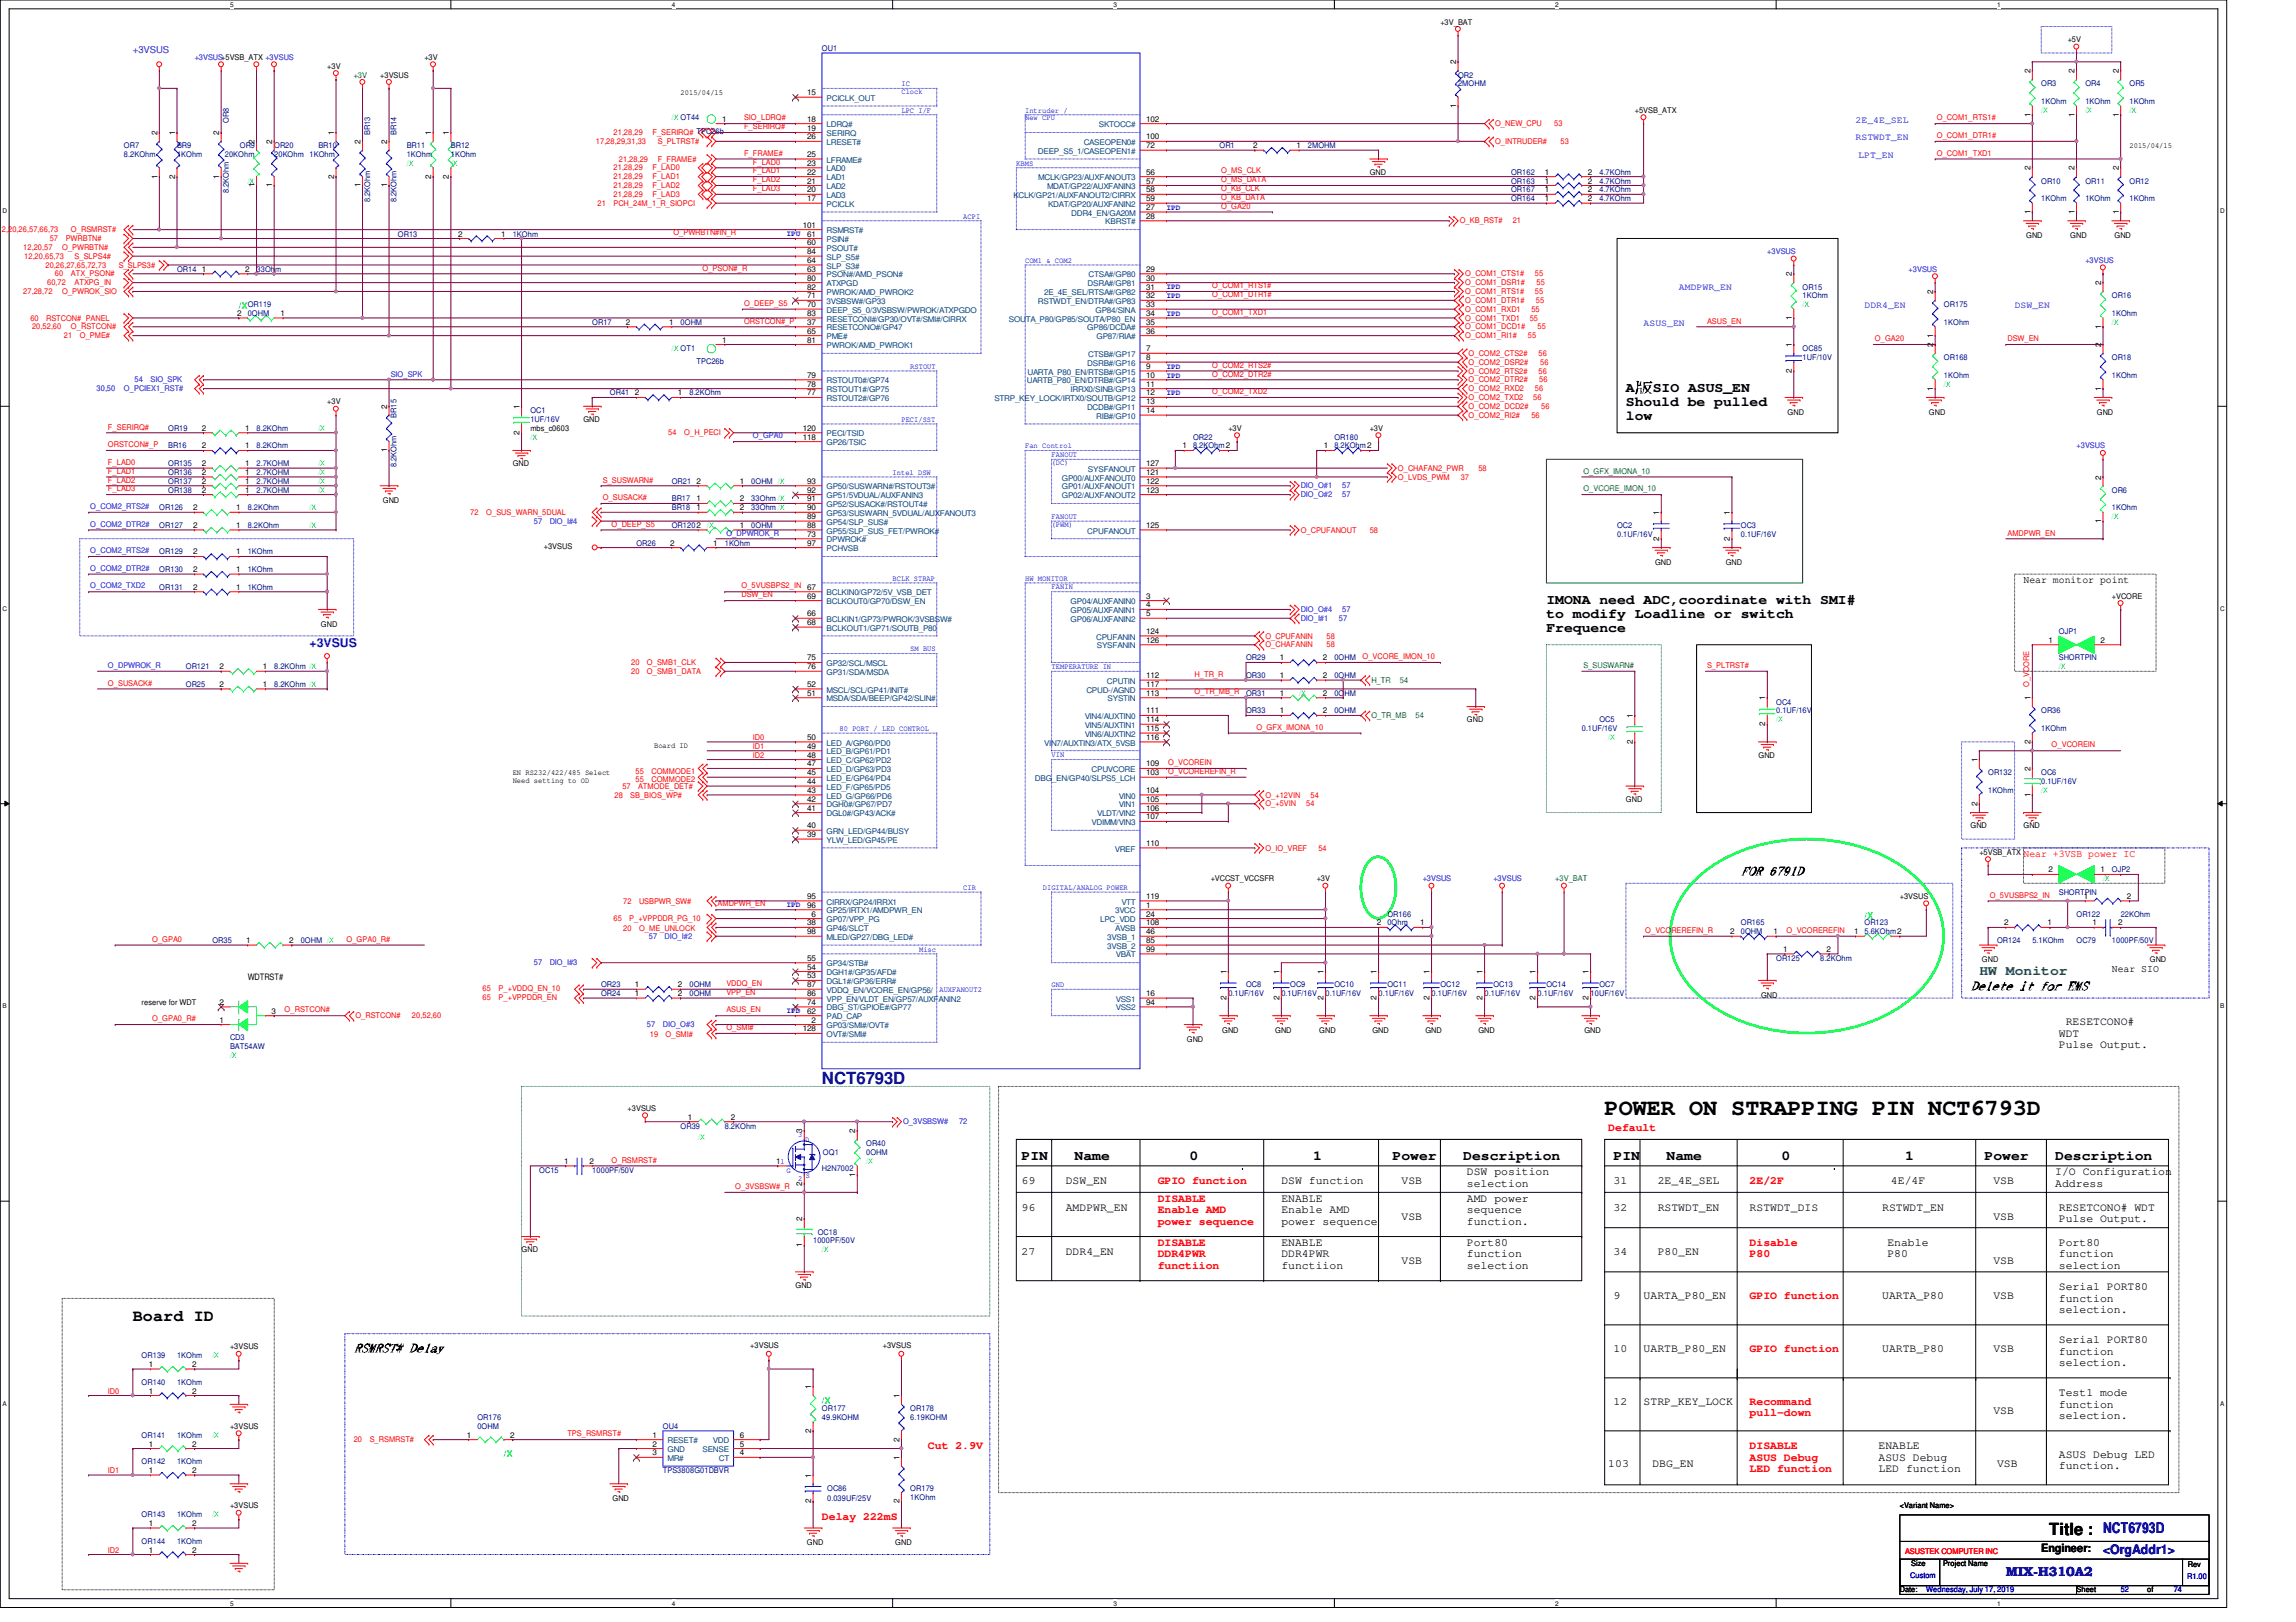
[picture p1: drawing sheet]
<svg xmlns="http://www.w3.org/2000/svg" width="297mm" height="210mm" viewBox="0 0 297 210" stroke-linecap="round" stroke-linejoin="round" font-family="sans-serif">
<defs><g id="words">
<text font-size="3" x="207.6" y="144.3">POWER ON STRAPPING PIN NCT6793D</text>
<text font-size="2.2" fill="#00007f" x="106.3" y="140.3">NCT6793D</text>
<g font-size="2.2">
<text x="17.2" y="170.9">Board ID</text>
<text x="265.1" y="198.6">Title :</text>
</g>
<text font-size="1.9" fill="#00f" x="272.1" y="198.4">NCT6793D</text>
<g font-size="1.8">
<text x="210.4" y="52.5">Should be pulled</text>
<text x="210.4" y="50.7">A版SIO ASUS_EN</text>
<text x="210.4" y="54.3">low</text>
<text x="200.1" y="78.1">IMONA need ADC,coordinate with SMI#</text>
<text x="200.1" y="79.9">to modify Loadline or switch</text>
<text x="200.1" y="81.7">Frequence</text>
<text x="132.2" y="150.1">PIN</text>
<text x="139" y="150.1">Name</text>
<text x="153.9" y="150.1">0</text>
<text x="169.9" y="150.1">1</text>
<text x="180.2" y="150.1">Power</text>
<text x="189.3" y="150.1">Description</text>
<text x="208.7" y="150.1">PIN</text>
<text x="215.6" y="150.1">Name</text>
<text x="230.5" y="150.1">0</text>
<text x="246.5" y="150.1">1</text>
<text x="256.7" y="150.1">Power</text>
<text x="265.9" y="150.1">Description</text>
</g>
<text font-size="1.8" fill="#007f40" x="256.1" y="126.1">HW Monitor</text>
<g font-size="1.7" fill="#00f">
<text x="259.5" y="203.9">MIX-H310A2</text>
<text x="272.1" y="201">&lt;OrgAddr1&gt;</text>
</g>
<text font-size="1.6" fill="#00f" x="40" y="83.8">+3VSUS</text>
<g font-size="1.6">
<text x="225.3" y="113.2">FOR 6791D</text>
<text x="255" y="128.1">Delete it for EMS</text>
<text x="45.8" y="175">RSMRST# Delay</text>
</g>
<g font-size="1.5">
<text x="266.4" y="134.2">WDT</text>
<text x="266.4" y="135.6">Pulse Output.</text>
<text x="267.2" y="132.7">RESETCONO#</text>
<text x="132.2" y="153.2">69</text>
<text x="137.9" y="153.2">DSW_EN</text>
<text x="165.8" y="153.2">DSW function</text>
<text x="165.8" y="155.5">ENABLE</text>
<text x="181.3" y="153.2">VSB</text>
<text x="189.8" y="155.5">AMD power</text>
<text x="189.8" y="152.1">DSW position</text>
<text x="189.8" y="153.6">selection</text>
<text x="208.7" y="153.2">31</text>
<text x="214.5" y="153.2">2E_4E_SEL</text>
<text x="244.6" y="153.2">4E/4F</text>
<text x="257.9" y="153.2">VSB</text>
<text x="265.9" y="152.1">I/O Configuration</text>
<text x="265.9" y="153.6">Address</text>
<text x="132.2" y="156.7">96</text>
<text x="137.9" y="156.7">AMDPWR_EN</text>
<text x="165.8" y="157">Enable AMD</text>
<text x="165.8" y="158.5">power sequence</text>
<text x="165.8" y="161.2">ENABLE</text>
<text x="181.3" y="157.8">VSB</text>
<text x="189.8" y="161.2">Port80</text>
<text x="189.8" y="157">sequence</text>
<text x="189.8" y="158.5">function.</text>
<text x="208.7" y="156.7">32</text>
<text x="214.5" y="156.7">RSTWDT_EN</text>
<text x="226.4" y="156.7">RSTWDT_DIS</text>
<text x="243.5" y="156.7">RSTWDT_EN</text>
<text x="244.2" y="161.2">Enable</text>
<text x="257.9" y="157.8">VSB</text>
<text x="266.4" y="161.2">Port80</text>
<text x="266.4" y="156.7">RESETCONO# WDT</text>
<text x="266.4" y="158.2">Pulse Output.</text>
<text x="132.2" y="162.4">27</text>
<text x="137.9" y="162.4">DDR4_EN</text>
<text x="165.8" y="162.7">DDR4PWR</text>
<text x="165.8" y="164.2">functiion</text>
<text x="181.3" y="163.5">VSB</text>
<text x="189.8" y="162.7">function</text>
<text x="189.8" y="164.2">selection</text>
<text x="208.7" y="162.4">34</text>
<text x="214.5" y="162.4">P80_EN</text>
<text x="244.2" y="162.7">P80</text>
<text x="257.9" y="163.5">VSB</text>
<text x="266.4" y="167">Serial PORT80</text>
<text x="266.4" y="162.7">function</text>
<text x="266.4" y="164.2">selection</text>
<text x="208.7" y="168.1">9</text>
<text x="212.6" y="168.1">UARTA_P80_EN</text>
<text x="243.5" y="168.1">UARTA_P80</text>
<text x="257.9" y="168.1">VSB</text>
<text x="266.4" y="168.4">function</text>
<text x="266.4" y="169.9">selection.</text>
<text x="266.4" y="173.8">Serial PORT80</text>
<text x="208.7" y="175">10</text>
<text x="212.6" y="175">UARTB_P80_EN</text>
<text x="243.5" y="175">UARTB_P80</text>
<text x="257.9" y="175">VSB</text>
<text x="266.4" y="175.3">function</text>
<text x="266.4" y="176.8">selection.</text>
<text x="208.7" y="181.8">12</text>
<text x="212.6" y="181.8">STRP_KEY_LOCK</text>
<text x="257.9" y="183">VSB</text>
<text x="266.4" y="180.7">Test1 mode</text>
<text x="266.4" y="182.2">function</text>
<text x="266.4" y="183.6">selection.</text>
<text x="208.1" y="189.8">103</text>
<text x="213.8" y="189.8">DBG_EN</text>
<text x="243" y="187.5">ENABLE</text>
<text x="243" y="189">ASUS Debug</text>
<text x="243" y="190.5">LED function</text>
<text x="258.4" y="189.8">VSB</text>
<text x="266.4" y="188.7">ASUS Debug LED</text>
<text x="266.4" y="190.2">function.</text>
<text x="264.1" y="200.8">Engineer:</text>
</g>
<g font-size="1.5" fill="#f00">
<text x="208.1" y="146.4">Default</text>
<text x="149.8" y="153.2">GPIO function</text>
<text x="149.8" y="155.5">DISABLE</text>
<text x="226.4" y="153.2">2E/2F</text>
<text x="149.8" y="157">Enable AMD</text>
<text x="149.8" y="158.5">power sequence</text>
<text x="149.8" y="161.2">DISABLE</text>
<text x="226.4" y="161.2">Disable</text>
<text x="149.8" y="162.7">DDR4PWR</text>
<text x="149.8" y="164.2">functiion</text>
<text x="226.4" y="162.7">P80</text>
<text x="226.4" y="168.1">GPIO function</text>
<text x="226.4" y="175">GPIO function</text>
<text x="226.4" y="181.8">Recommand</text>
<text x="226.4" y="183.3">pull-down</text>
<text x="120.1" y="187.5">Cut 2.9V</text>
<text x="226.4" y="187.5">DISABLE</text>
<text x="226.4" y="189">ASUS Debug</text>
<text x="226.4" y="190.5">LED function</text>
<text x="106.3" y="196.7">Delay 222mS</text>
</g>
<g font-size="1.4">
<text x="261.8" y="75.4">Near monitor point</text>
<text x="273.2" y="125.7">Near SIO</text>
</g>
<text font-size="1.4" fill="#f00" x="261.8" y="110.9">Near +3VSB power IC</text>
<g font-size="1.2" fill="#00f">
<text x="17.2" y="6.9">+3VSUS</text>
<text x="240.1" y="15.9">2E_4E_SEL</text>
<text x="240.1" y="18.2">RSTWDT_EN</text>
<text x="240.4" y="20.4">LPT_EN</text>
<text x="217.2" y="37.6">AMDPWR_EN</text>
<text x="241.2" y="39.9">DDR4_EN</text>
<text x="260.6" y="39.9">DSW_EN</text>
<text x="212.6" y="42.2">ASUS_EN</text>
</g>
<g font-size="1.2" fill="#00ff7f">
<text x="30.9" y="40">/X</text>
<text x="241.2" y="118.9">/X</text>
<text x="106.3" y="181.7">/X</text>
<text x="65.2" y="188.6">/X</text>
</g>
<text font-size="1.1" x="32" y="126.8">WDTRST#</text>
<g font-size="1">
<text x="186.3" y="3.2">+3V_BAT</text>
<text x="267.5" y="5.5">+5V</text>
<text x="42.3" y="8.9">+3V</text>
<text x="49.2" y="10">+3VSUS</text>
<text x="54.9" y="7.7">+3V</text>
<text x="188.4" y="8.3" transform="rotate(-90 188.4 8.3)">2</text>
<text x="262.7" y="9.5" transform="rotate(-90 262.7 9.5)">2</text>
<text x="268.4" y="9.5" transform="rotate(-90 268.4 9.5)">2</text>
<text x="274.1" y="9.5" transform="rotate(-90 274.1 9.5)">2</text>
<text x="20.4" y="17.5" transform="rotate(-90 20.4 17.5)">2</text>
<text x="22.6" y="17.5" transform="rotate(-90 22.6 17.5)">1</text>
<text x="28.4" y="17.5" transform="rotate(-90 28.4 17.5)">2</text>
<text x="43.2" y="17.5" transform="rotate(-90 43.2 17.5)">1</text>
<text x="55.8" y="17.5" transform="rotate(-90 55.8 17.5)">1</text>
<text x="58.1" y="17.5" transform="rotate(-90 58.1 17.5)">1</text>
<text x="88.1" y="12.3">2015/04/15</text>
<text x="93.4" y="15.7">1</text>
<text x="104.4" y="12.3">15</text>
<text x="104.4" y="15.7">18</text>
<text x="104.4" y="16.9">19</text>
<text x="148.3" y="15.7">102</text>
<text x="188.4" y="14" transform="rotate(-90 188.4 14)">1</text>
<text x="211.5" y="14.6">+5VSB_ATX</text>
<text x="262.7" y="15.1" transform="rotate(-90 262.7 15.1)">1</text>
<text x="268.4" y="15.1" transform="rotate(-90 268.4 15.1)">1</text>
<text x="274.1" y="15.1" transform="rotate(-90 274.1 15.1)">1</text>
<text x="20.4" y="23.1" transform="rotate(-90 20.4 23.1)">1</text>
<text x="22.6" y="23.1" transform="rotate(-90 22.6 23.1)">2</text>
<text x="28.4" y="23.1" transform="rotate(-90 28.4 23.1)">1</text>
<text x="32.9" y="18.6" transform="rotate(-90 32.9 18.6)">2</text>
<text x="35.2" y="18.6" transform="rotate(-90 35.2 18.6)">2</text>
<text x="43.2" y="23.1" transform="rotate(-90 43.2 23.1)">2</text>
<text x="46.6" y="18.6" transform="rotate(-90 46.6 18.6)">2</text>
<text x="50.1" y="18.6" transform="rotate(-90 50.1 18.6)">2</text>
<text x="55.8" y="23.1" transform="rotate(-90 55.8 23.1)">2</text>
<text x="58.1" y="23.1" transform="rotate(-90 58.1 23.1)">2</text>
<text x="104.4" y="23.7">21</text>
<text x="104.4" y="22.6">22</text>
<text x="104.4" y="21.5">23</text>
<text x="104.4" y="20.3">25</text>
<text x="104.4" y="18">26</text>
<text x="148.3" y="22.6">56</text>
<text x="148.3" y="23.7">57</text>
<text x="148.3" y="18">100</text>
<text x="148.3" y="19.2">72</text>
<text x="162.1" y="19.2">2</text>
<text x="167.7" y="19.2">1</text>
<text x="177.2" y="22.6">GND</text>
<text x="199.9" y="22.6">1</text>
<text x="199.9" y="23.7">1</text>
<text x="205.4" y="22.6">2</text>
<text x="205.4" y="23.7">2</text>
<text x="262.7" y="22.1" transform="rotate(-90 262.7 22.1)">2</text>
<text x="268.4" y="22.1" transform="rotate(-90 268.4 22.1)">2</text>
<text x="274.1" y="22.1" transform="rotate(-90 274.1 22.1)">2</text>
<text x="275.5" y="19.1">2015/04/15</text>
<text x="32.9" y="24.3" transform="rotate(-90 32.9 24.3)">1</text>
<text x="35.2" y="24.3" transform="rotate(-90 35.2 24.3)">1</text>
<text x="46.6" y="24.3" transform="rotate(-90 46.6 24.3)">1</text>
<text x="50.1" y="24.3" transform="rotate(-90 50.1 24.3)">1</text>
<text x="103.9" y="29.5">101</text>
<text x="104.4" y="26">17</text>
<text x="104.4" y="24.9">20</text>
<text x="148.3" y="27.2">27</text>
<text x="148.3" y="28.3">28</text>
<text x="148.3" y="24.9">58</text>
<text x="148.3" y="26">59</text>
<text x="199.9" y="24.9">1</text>
<text x="199.9" y="26">1</text>
<text x="205.4" y="24.9">2</text>
<text x="205.4" y="26">2</text>
<text x="262.7" y="27.7" transform="rotate(-90 262.7 27.7)">1</text>
<text x="268.4" y="27.7" transform="rotate(-90 268.4 27.7)">1</text>
<text x="274.1" y="27.7" transform="rotate(-90 274.1 27.7)">1</text>
<text x="26.1" y="35.2">1</text>
<text x="31.7" y="35.2">2</text>
<text x="59.3" y="30.6">2</text>
<text x="64.9" y="30.6">1</text>
<text x="104.4" y="31.7">60</text>
<text x="104.4" y="30.6">61</text>
<text x="104.4" y="35.2">63</text>
<text x="104.4" y="34">64</text>
<text x="104.4" y="32.9">84</text>
<text x="148.3" y="35.2">29</text>
<text x="231.8" y="35.8" transform="rotate(-90 231.8 35.8)">2</text>
<text x="262.1" y="30.8">GND</text>
<text x="267.8" y="30.8">GND</text>
<text x="273.6" y="30.8">GND</text>
<text x="30.7" y="40.9">2</text>
<text x="36.3" y="40.9">1</text>
<text x="104.4" y="39.8">70</text>
<text x="104.4" y="38.6">71</text>
<text x="104.4" y="36.3">80</text>
<text x="104.4" y="37.5">82</text>
<text x="104.4" y="40.9">83</text>
<text x="148.3" y="36.3">30</text>
<text x="148.3" y="37.5">31</text>
<text x="148.3" y="38.6">32</text>
<text x="148.3" y="39.8">33</text>
<text x="148.3" y="40.9">34</text>
<text x="231.8" y="41.4" transform="rotate(-90 231.8 41.4)">1</text>
<text x="250.1" y="38.1" transform="rotate(-90 250.1 38.1)">2</text>
<text x="271.8" y="36.9" transform="rotate(-90 271.8 36.9)">2</text>
<text x="81" y="42">2</text>
<text x="86.6" y="42">1</text>
<text x="93.4" y="44.3">1</text>
<text x="104.4" y="43.2">65</text>
<text x="104.4" y="44.3">81</text>
<text x="104.4" y="42">37</text>
<text x="148.3" y="45.5">7</text>
<text x="148.3" y="46.6">8</text>
<text x="148.3" y="47.8">9</text>
<text x="148.3" y="43.2">36</text>
<text x="148.3" y="42">35</text>
<text x="231.8" y="44.9" transform="rotate(-90 231.8 44.9)">1</text>
<text x="250.1" y="44.9" transform="rotate(-90 250.1 44.9)">2</text>
<text x="250.1" y="43.7" transform="rotate(-90 250.1 43.7)">1</text>
<text x="271.8" y="44.9" transform="rotate(-90 271.8 44.9)">2</text>
<text x="271.8" y="42.5" transform="rotate(-90 271.8 42.5)">1</text>
<text x="42.3" y="52.3">+3V</text>
<text x="50.1" y="52.9" transform="rotate(-90 50.1 52.9)">2</text>
<text x="67.2" y="52.9" transform="rotate(-90 67.2 52.9)">1</text>
<text x="82.1" y="51.2">2</text>
<text x="87.7" y="51.2">1</text>
<text x="104.4" y="51.2">77</text>
<text x="104.4" y="50">78</text>
<text x="104.4" y="48.9">79</text>
<text x="148.3" y="48.9">10</text>
<text x="148.3" y="50">11</text>
<text x="148.3" y="51.2">12</text>
<text x="148.3" y="52.3">13</text>
<text x="148.3" y="53.5">14</text>
<text x="231.3" y="53.7">GND</text>
<text x="231.8" y="48.3" transform="rotate(-90 231.8 48.3)">2</text>
<text x="249.6" y="53.7">GND</text>
<text x="250.1" y="50.5" transform="rotate(-90 250.1 50.5)">1</text>
<text x="271.3" y="53.7">GND</text>
<text x="271.8" y="50.5" transform="rotate(-90 271.8 50.5)">1</text>
<text x="26.1" y="58">2</text>
<text x="26.1" y="55.8">2</text>
<text x="31.7" y="58">1</text>
<text x="31.7" y="55.8">1</text>
<text x="50.1" y="58.5" transform="rotate(-90 50.1 58.5)">1</text>
<text x="67.2" y="56.3" transform="rotate(-90 67.2 56.3)">2</text>
<text x="68.6" y="55.8">mbs_c0603</text>
<text x="75.5" y="54.6">GND</text>
<text x="103.9" y="56.9">118</text>
<text x="103.9" y="55.8">120</text>
<text x="153" y="58">1</text>
<text x="158.9" y="55.8">+3V</text>
<text x="171.3" y="58">1</text>
<text x="177.2" y="55.8">+3V</text>
<text x="26.1" y="62.6">2</text>
<text x="26.1" y="63.8">2</text>
<text x="26.1" y="60.3">2</text>
<text x="26.1" y="61.5">2</text>
<text x="31.7" y="62.6">1</text>
<text x="31.7" y="63.8">1</text>
<text x="31.7" y="60.3">1</text>
<text x="31.7" y="61.5">1</text>
<text x="49.5" y="65.1">GND</text>
<text x="66.3" y="60.3">GND</text>
<text x="90.1" y="64.9">1</text>
<text x="90.1" y="62.6">2</text>
<text x="95.7" y="64.9">2</text>
<text x="95.7" y="62.6">1</text>
<text x="104.4" y="64.9">91</text>
<text x="104.4" y="63.8">92</text>
<text x="104.4" y="62.6">93</text>
<text x="148.3" y="61.5">121</text>
<text x="148.3" y="62.6">122</text>
<text x="148.3" y="63.8">123</text>
<text x="148.3" y="60.3">127</text>
<text x="271.8" y="62.1" transform="rotate(-90 271.8 62.1)">2</text>
<text x="25" y="68.3">2</text>
<text x="25" y="66">2</text>
<text x="25" y="71.8">2</text>
<text x="30.6" y="68.3">1</text>
<text x="30.6" y="66">1</text>
<text x="30.6" y="71.8">1</text>
<text x="70.4" y="71.1">+3VSUS</text>
<text x="86.7" y="70.6">2</text>
<text x="90.1" y="66">1</text>
<text x="92.3" y="70.6">1</text>
<text x="95.7" y="68.3">1</text>
<text x="95.7" y="66">2</text>
<text x="104.4" y="69.5">73</text>
<text x="104.4" y="68.3">88</text>
<text x="104.4" y="67.2">89</text>
<text x="104.4" y="66">90</text>
<text x="104.4" y="70.6">97</text>
<text x="148.3" y="68.3">125</text>
<text x="214.7" y="70" transform="rotate(-90 214.7 70)">2</text>
<text x="214.7" y="66.6" transform="rotate(-90 214.7 66.6)">1</text>
<text x="223.8" y="70" transform="rotate(-90 223.8 70)">2</text>
<text x="223.8" y="66.6" transform="rotate(-90 223.8 66.6)">1</text>
<text x="271.8" y="67.7" transform="rotate(-90 271.8 67.7)">1</text>
<text x="25" y="76.3">2</text>
<text x="25" y="74">2</text>
<text x="30.6" y="76.3">1</text>
<text x="30.6" y="74">1</text>
<text x="104.4" y="76.3">67</text>
<text x="104.4" y="77.5">69</text>
<text x="148.3" y="77.5">3</text>
<text x="214.1" y="73.1">GND</text>
<text x="223.3" y="73.1">GND</text>
<text x="273.2" y="77.5">+VCORE</text>
<text x="41.5" y="81.1">GND</text>
<text x="104.4" y="79.8">66</text>
<text x="104.4" y="80.9">68</text>
<text x="148.3" y="78.6">4</text>
<text x="148.3" y="79.8">5</text>
<text x="148.3" y="82">124</text>
<text x="148.3" y="83.2">126</text>
<text x="265" y="83.2">1</text>
<text x="271.7" y="83.2">2</text>
<text x="28.4" y="88.9">2</text>
<text x="28.4" y="86.6">2</text>
<text x="34" y="88.9">1</text>
<text x="34" y="86.6">1</text>
<text x="104.4" y="85.5">75</text>
<text x="104.4" y="86.6">76</text>
<text x="104.4" y="88.9">52</text>
<text x="148.3" y="88.9">117</text>
<text x="148.3" y="87.8">112</text>
<text x="165.6" y="85.5">1</text>
<text x="165.6" y="87.8">1</text>
<text x="171.2" y="85.5">2</text>
<text x="171.2" y="87.8">2</text>
<text x="104.4" y="95.8">50</text>
<text x="104.4" y="90">51</text>
<text x="148.3" y="92.3">111</text>
<text x="148.3" y="90">113</text>
<text x="148.3" y="93.5">114</text>
<text x="148.3" y="94.6">115</text>
<text x="148.3" y="95.8">116</text>
<text x="165.6" y="92.3">1</text>
<text x="165.6" y="90">1</text>
<text x="171.2" y="92.3">2</text>
<text x="171.2" y="90">2</text>
<text x="189.8" y="93.5">GND</text>
<text x="211.2" y="92.9" transform="rotate(-90 211.2 92.9)">1</text>
<text x="228.4" y="94" transform="rotate(-90 228.4 94)">2</text>
<text x="228.4" y="90.6" transform="rotate(-90 228.4 90.6)">1</text>
<text x="262.7" y="90.6" transform="rotate(-90 262.7 90.6)">1</text>
<text x="66.3" y="100.3">EN RS232/422/485 Select</text>
<text x="66.3" y="101.3">Need setting to OD</text>
<text x="84.6" y="96.9">Board ID</text>
<text x="104.4" y="101.5">44</text>
<text x="104.4" y="100.3">45</text>
<text x="104.4" y="99.2">47</text>
<text x="104.4" y="98">48</text>
<text x="104.4" y="96.9">49</text>
<text x="148.3" y="100.3">103</text>
<text x="148.3" y="99.2">109</text>
<text x="211.2" y="96.3" transform="rotate(-90 211.2 96.3)">2</text>
<text x="227.5" y="98">GND</text>
<text x="255.8" y="98.6" transform="rotate(-90 255.8 98.6)">1</text>
<text x="262.7" y="99.8" transform="rotate(-90 262.7 99.8)">2</text>
<text x="262.7" y="96.3" transform="rotate(-90 262.7 96.3)">2</text>
<text x="104.4" y="103.8">42</text>
<text x="104.4" y="102.6">43</text>
<text x="104.4" y="104.9">41</text>
<text x="104.4" y="107.2">40</text>
<text x="148.3" y="102.6">104</text>
<text x="148.3" y="103.8">105</text>
<text x="148.3" y="104.9">106</text>
<text x="148.3" y="106">107</text>
<text x="210.4" y="103.8">GND</text>
<text x="254.9" y="107.2">GND</text>
<text x="255.8" y="104.3" transform="rotate(-90 255.8 104.3)">2</text>
<text x="261.8" y="107.2">GND</text>
<text x="262.7" y="103.1" transform="rotate(-90 262.7 103.1)">1</text>
<text x="104.4" y="108.3">39</text>
<text x="148.3" y="109.5">110</text>
<text x="256.1" y="110.6">+5VSB_ATX</text>
<text x="265" y="112.9">2</text>
<text x="271.7" y="112.9">1</text>
<text x="104.4" y="119.8">38</text>
<text x="104.4" y="116.3">95</text>
<text x="104.4" y="117.5">96</text>
<text x="105" y="118.6">6</text>
<text x="148.3" y="117.5">1</text>
<text x="148.3" y="118.6">24</text>
<text x="148.3" y="119.8">108</text>
<text x="148.3" y="116.3">119</text>
<text x="156.6" y="114">+VCCST_VCCSFR</text>
<text x="170.3" y="114">+3V</text>
<text x="178.1" y="119.8">2</text>
<text x="183.7" y="119.8">1</text>
<text x="245.8" y="116.3">+3VSUS</text>
<text x="259.3" y="119.8">2</text>
<text x="264.9" y="119.8">1</text>
<text x="269.6" y="116.3">1</text>
<text x="270.7" y="119.8">1</text>
<text x="274" y="119.8">2</text>
<text x="275.2" y="116.3">2</text>
<text x="31.8" y="122">1</text>
<text x="37.4" y="122">2</text>
<text x="104.4" y="125.5">54</text>
<text x="104.4" y="124.3">55</text>
<text x="104.4" y="120.9">98</text>
<text x="148.3" y="120.9">46</text>
<text x="148.3" y="122">85</text>
<text x="148.3" y="123.2">99</text>
<text x="223.9" y="120.9">2</text>
<text x="229.4" y="120.9">1</text>
<text x="230.7" y="123.2">1</text>
<text x="236.3" y="123.2">2</text>
<text x="239.9" y="120.9">1</text>
<text x="256.4" y="124.5">GND</text>
<text x="278.1" y="124.5">GND</text>
<text x="18.3" y="130">reserve for WDT</text>
<text x="28.4" y="130">2</text>
<text x="35.1" y="131.2">3</text>
<text x="82.1" y="128.9">1</text>
<text x="82.1" y="127.8">1</text>
<text x="87.7" y="128.9">2</text>
<text x="87.7" y="127.8">2</text>
<text x="104.4" y="126.6">53</text>
<text x="104.4" y="131.2">62</text>
<text x="104.4" y="130">74</text>
<text x="104.4" y="128.9">86</text>
<text x="104.4" y="127.8">87</text>
<text x="148.3" y="128.9">16</text>
<text x="148.3" y="130">94</text>
<text x="158.7" y="129.4" transform="rotate(-90 158.7 129.4)">2</text>
<text x="158.7" y="126.1" transform="rotate(-90 158.7 126.1)">1</text>
<text x="165.5" y="129.4" transform="rotate(-90 165.5 129.4)">2</text>
<text x="165.5" y="126.1" transform="rotate(-90 165.5 126.1)">1</text>
<text x="171.2" y="129.4" transform="rotate(-90 171.2 129.4)">2</text>
<text x="171.2" y="126.1" transform="rotate(-90 171.2 126.1)">1</text>
<text x="178.1" y="129.4" transform="rotate(-90 178.1 129.4)">2</text>
<text x="178.1" y="126.1" transform="rotate(-90 178.1 126.1)">1</text>
<text x="185" y="129.4" transform="rotate(-90 185 129.4)">2</text>
<text x="185" y="126.1" transform="rotate(-90 185 126.1)">1</text>
<text x="191.8" y="129.4" transform="rotate(-90 191.8 129.4)">2</text>
<text x="191.8" y="126.1" transform="rotate(-90 191.8 126.1)">1</text>
<text x="198.7" y="129.4" transform="rotate(-90 198.7 129.4)">2</text>
<text x="198.7" y="126.1" transform="rotate(-90 198.7 126.1)">1</text>
<text x="205.5" y="129.4" transform="rotate(-90 205.5 129.4)">2</text>
<text x="205.5" y="126.1" transform="rotate(-90 205.5 126.1)">1</text>
<text x="227.8" y="129.1">GND</text>
<text x="28.4" y="132.3">1</text>
<text x="103.9" y="133.5">128</text>
<text x="105" y="132.3">2</text>
<text x="153.5" y="134.8">GND</text>
<text x="158.1" y="133.7">GND</text>
<text x="165" y="133.7">GND</text>
<text x="170.7" y="133.7">GND</text>
<text x="177.5" y="133.7">GND</text>
<text x="184.4" y="133.7">GND</text>
<text x="191.3" y="133.7">GND</text>
<text x="205" y="133.7">GND</text>
<text x="81.2" y="143.8">+3VSUS</text>
<text x="89" y="144.9">1</text>
<text x="94.6" y="144.9">2</text>
<text x="103.8" y="146.6" transform="rotate(-90 103.8 146.6)">3</text>
<text x="110.7" y="146.6" transform="rotate(-90 110.7 146.6)">2</text>
<text x="73" y="150.6">1</text>
<text x="76.3" y="150.6">2</text>
<text x="100.4" y="150.6">11</text>
<text x="103.8" y="153.4" transform="rotate(-90 103.8 153.4)">2</text>
<text x="110.7" y="152.3" transform="rotate(-90 110.7 152.3)">1</text>
<text x="103.8" y="161.4" transform="rotate(-90 103.8 161.4)">1</text>
<text x="103.8" y="158.1" transform="rotate(-90 103.8 158.1)">2</text>
<text x="67.5" y="162.1">GND</text>
<text x="102.9" y="166.6">GND</text>
<text x="19.3" y="176.9">1</text>
<text x="24.8" y="176.9">2</text>
<text x="29.8" y="174.6">+3VSUS</text>
<text x="97.1" y="174.4">+3VSUS</text>
<text x="104.9" y="179.8" transform="rotate(-90 104.9 179.8)">1</text>
<text x="114.2" y="174.4">+3VSUS</text>
<text x="19.3" y="180.3">1</text>
<text x="24.8" y="180.3">2</text>
<text x="29.8" y="184.9">+3VSUS</text>
<text x="104.9" y="185.4" transform="rotate(-90 104.9 185.4)">2</text>
<text x="116.4" y="180.9" transform="rotate(-90 116.4 180.9)">1</text>
<text x="19.3" y="187.2">1</text>
<text x="19.3" y="190.6">1</text>
<text x="24.8" y="187.2">2</text>
<text x="24.8" y="190.6">2</text>
<text x="60.4" y="186.1">1</text>
<text x="66" y="186.1">2</text>
<text x="84.4" y="188.3">3</text>
<text x="84.4" y="186.1">1</text>
<text x="84.4" y="187.2">2</text>
<text x="95.7" y="186.1">6</text>
<text x="95.7" y="188.3">4</text>
<text x="95.7" y="187.2">5</text>
<text x="104.9" y="191.2" transform="rotate(-90 104.9 191.2)">1</text>
<text x="116.4" y="188.9" transform="rotate(-90 116.4 188.9)">1</text>
<text x="116.4" y="186.6" transform="rotate(-90 116.4 186.6)">2</text>
<text x="19.3" y="197.5">1</text>
<text x="24.8" y="197.5">2</text>
<text x="29.8" y="195.2">+3VSUS</text>
<text x="79.2" y="194.3">GND</text>
<text x="104.9" y="194.6" transform="rotate(-90 104.9 194.6)">2</text>
<text x="116.4" y="194.6" transform="rotate(-90 116.4 194.6)">2</text>
<text x="245.8" y="195.2">&lt;Variant Name&gt;</text>
<text x="19.3" y="200.9">1</text>
<text x="24.8" y="200.9">2</text>
<text x="104.4" y="200">GND</text>
<text x="115.8" y="200">GND</text>
<text x="247.3" y="202.6">Size</text>
<text x="251.4" y="202.6">Project Name</text>
<text x="283" y="202.7">Rev</text>
<text x="245.8" y="206.1">Date:</text>
<text x="268.6" y="206.1">Sheet</text>
<text x="277.8" y="206.1">of</text>
</g>
<g font-size="1" fill="#00f">
<text x="25.2" y="7.7">+3VSUS+5VSB_ATX +3VSUS</text>
<text x="116.6" y="11.1">IC</text>
<text x="116.6" y="12.1">Clock</text>
<text x="116.6" y="14.6">LPC I/F</text>
<text x="132.6" y="14.6">Intruder /</text>
<text x="132.6" y="15.6">New CPU</text>
<text x="131.5" y="21.4">KBMS</text>
<text x="124.6" y="28.3">ACPI</text>
<text x="150.9" y="27.1">IPD</text>
<text x="101.8" y="30.6">IPU</text>
<text x="132.6" y="34">COM1 &amp; COM2</text>
<text x="228.6" y="32.9">+3VSUS</text>
<text x="246.9" y="35.2">+3VSUS</text>
<text x="269.8" y="34">+3VSUS</text>
<text x="150.9" y="37.4">IPD</text>
<text x="150.9" y="38.6">IPD</text>
<text x="150.9" y="40.9">IPD</text>
<text x="117.8" y="47.7">RSTOUT</text>
<text x="150.9" y="47.7">IPD</text>
<text x="12.5" y="50.6">30,50</text>
<text x="16" y="50.6">O_PCIEX1_RST#</text>
<text x="17.4" y="49.5">54</text>
<text x="19.5" y="49.5">SIO_SPK</text>
<text x="50.5" y="48.7">SIO_SPK</text>
<text x="150.9" y="48.9">IPD</text>
<text x="150.9" y="51.1">IPD</text>
<text x="97.4" y="56.7">O_GPA0</text>
<text x="116.6" y="54.6">PECI/SST</text>
<text x="132.6" y="58">Fan Control</text>
<text x="136.1" y="59.1">FANOUT</text>
<text x="268.6" y="58">+3VSUS</text>
<text x="11.7" y="65.9">O_COM2_RTS2#</text>
<text x="115.5" y="61.4">Intel DSW</text>
<text x="136.1" y="60.2">(DC)</text>
<text x="168.3" y="64.3">DIO_O#2</text>
<text x="168.3" y="63.2">DIO_O#1</text>
<text x="173.6" y="64.3">57</text>
<text x="173.6" y="63.2">57</text>
<text x="11.7" y="68.2">O_COM2_DTR2#</text>
<text x="11.7" y="71.6">O_COM2_RTS2#</text>
<text x="69.1" y="67.8">57</text>
<text x="71.1" y="67.8">DIO_I#4</text>
<text x="94" y="69.3">O_DPWROK_R</text>
<text x="136.1" y="67.1">FANOUT</text>
<text x="136.1" y="68.2">(PWM)</text>
<text x="11.7" y="73.9">O_COM2_DTR2#</text>
<text x="11.7" y="76.2">O_COM2_TXD2</text>
<text x="115.5" y="75.1">BCLK STRAP</text>
<text x="132.6" y="75.1">HW MONITOR</text>
<text x="136.1" y="76.3">FANIN</text>
<text x="168.3" y="79.2">DIO_O#4</text>
<text x="168.3" y="80.3">DIO_I#1</text>
<text x="173.2" y="80.3">57</text>
<text x="173.6" y="79.2">57</text>
<text x="14" y="86.4">O_DPWROK_R</text>
<text x="117.8" y="84.3">SM BUS</text>
<text x="136.1" y="86.6">TEMPERATURE IN</text>
<text x="108.6" y="94.6">80 PORT / LED CONTROL</text>
<text x="136.1" y="98">VIN</text>
<text x="101.8" y="117.4">IPD</text>
<text x="124.6" y="115.1">CIR</text>
<text x="134.9" y="115.1">DIGITAL/ANALOG POWER</text>
<text x="184.1" y="114">+3VSUS</text>
<text x="193.2" y="114">+3VSUS</text>
<text x="69.1" y="124.9">57</text>
<text x="71.1" y="124.9">DIO_I#3</text>
<text x="83.9" y="121.5">57</text>
<text x="86" y="121.5">DIO_I#2</text>
<text x="118.9" y="123.1">Misc</text>
<text x="101.8" y="131.1">IPD</text>
<text x="121.5" y="128.4">AUXFANOUT2</text>
<text x="136.1" y="127.7">GND</text>
<text x="83.7" y="132.9">57</text>
<text x="85.8" y="132.9">DIO_O#3</text>
<text x="103.2" y="147.2">3</text>
<text x="104.2" y="147.7">D</text>
<text x="116.8" y="145.5">O_3VSBSW#</text>
<text x="124.1" y="145.5">72</text>
<text x="101.8" y="151.8">G</text>
<text x="103.2" y="152.9">2</text>
<text x="104.3" y="152.4">S</text>
<text x="247.1" y="204.2">Custom</text>
<text x="249.2" y="206.1">Wednesday, July 17, 2019</text>
<text x="274.4" y="206.1">52</text>
<text x="281.2" y="206.1">74</text>
<text x="283" y="204.3">R1.00</text>
</g>
<g font-size="1" fill="#007f00">
<text x="45.8" y="10">+3V</text>
<text x="204.8" y="63.6">O_VCORE_IMON_10</text>
<text x="204.8" y="61.3">O_GFX_IMONA_10</text>
<text x="177.4" y="88.3">H_TR</text>
<text x="181.1" y="88.3">54</text>
<text x="204.8" y="86.4">S_SUSWARN#</text>
<text x="177.4" y="92.9">O_TR_MB</text>
<text x="183.1" y="92.9">54</text>
<text x="201.2" y="114">+3V_BAT</text>
</g>
<g font-size="1" fill="#00007f">
<text x="106.3" y="6.6">OU1</text>
<text x="188.6" y="10">OR2</text>
<text x="188.6" y="11.2">2MOHM</text>
<text x="264.1" y="11.2">OR3</text>
<text x="269.8" y="11.2">OR4</text>
<text x="275.5" y="11.2">OR5</text>
<text x="29.6" y="15.9" transform="rotate(-90 29.6 15.9)">OR8</text>
<text x="47.9" y="17.5" transform="rotate(-90 47.9 17.5)">BR13</text>
<text x="51.3" y="17.5" transform="rotate(-90 51.3 17.5)">BR14</text>
<text x="264.1" y="13.5">1KOhm</text>
<text x="269.8" y="13.5">1KOhm</text>
<text x="275.5" y="13.5">1KOhm</text>
<text x="16" y="19.2">OR7</text>
<text x="16" y="20.3">8.2KOhm</text>
<text x="22.9" y="19.2">BR9</text>
<text x="22.9" y="20.3">1KOhm</text>
<text x="29.1" y="20.3">20KOhm</text>
<text x="31" y="19.2">OR9</text>
<text x="35.5" y="19.2">OR20</text>
<text x="35.5" y="20.3">20KOhm</text>
<text x="40" y="20.3">1KOhm</text>
<text x="41.2" y="19.2">BR10</text>
<text x="52.6" y="19.2">BR11</text>
<text x="52.6" y="20.3">1KOhm</text>
<text x="58.3" y="19.2">BR12</text>
<text x="58.3" y="20.3">1KOhm</text>
<text x="157.8" y="19.2">OR1</text>
<text x="169.2" y="19.2">2MOHM</text>
<text x="195.5" y="22.6">OR162</text>
<text x="195.5" y="23.7">OR163</text>
<text x="206.9" y="22.6">4.7KOhm</text>
<text x="206.9" y="23.7">4.7KOhm</text>
<text x="264.1" y="23.7">OR10</text>
<text x="269.8" y="23.7">OR11</text>
<text x="275.5" y="23.7">OR12</text>
<text x="29.6" y="25" transform="rotate(-90 29.6 25)">8.2KOhm</text>
<text x="47.9" y="26.2" transform="rotate(-90 47.9 26.2)">8.2KOhm</text>
<text x="51.3" y="26.2" transform="rotate(-90 51.3 26.2)">8.2KOhm</text>
<text x="195.5" y="24.9">OR167</text>
<text x="195.5" y="26">OR164</text>
<text x="206.9" y="24.9">4.7KOhm</text>
<text x="206.9" y="26">4.7KOhm</text>
<text x="264.1" y="26">1KOhm</text>
<text x="269.8" y="26">1KOhm</text>
<text x="275.5" y="26">1KOhm</text>
<text x="22.9" y="35.2">OR14</text>
<text x="33.2" y="35.2">33Ohm</text>
<text x="51.5" y="30.6">OR13</text>
<text x="66.3" y="30.6">1KOhm</text>
<text x="32" y="39.8">OR119</text>
<text x="32" y="40.9">0OHM</text>
<text x="233.2" y="37.5">OR15</text>
<text x="233.2" y="38.6">1KOhm</text>
<text x="251.5" y="39.8">OR175</text>
<text x="273.2" y="38.6">OR16</text>
<text x="273.2" y="40.9">1KOhm</text>
<text x="76.6" y="42">OR17</text>
<text x="88.1" y="42">0OHM</text>
<text x="90.1" y="47.1">TPC26b</text>
<text x="233.2" y="45.5">OC85</text>
<text x="233.2" y="46.6">1UF/10V</text>
<text x="251.5" y="42">1KOhm</text>
<text x="251.5" y="46.6">OR168</text>
<text x="273.2" y="46.6">OR18</text>
<text x="68.6" y="53.5">OC1</text>
<text x="78.9" y="51.2">OR41</text>
<text x="89.2" y="51.2">8.2KOhm</text>
<text x="251.5" y="48.9">1KOhm</text>
<text x="273.2" y="48.9">1KOhm</text>
<text x="21.8" y="58">BR16</text>
<text x="21.8" y="55.8">OR19</text>
<text x="33.2" y="58">8.2KOhm</text>
<text x="33.2" y="55.8">8.2KOhm</text>
<text x="51.3" y="54.1" transform="rotate(-90 51.3 54.1)">BR15</text>
<text x="68.6" y="54.6">1UF/16V</text>
<text x="154.3" y="56.9">OR22</text>
<text x="154.3" y="58">8.2KOhm2</text>
<text x="172.6" y="56.9">OR180</text>
<text x="172.6" y="58">8.2KOhm2</text>
<text x="21.8" y="62.6">OR137</text>
<text x="21.8" y="63.8">OR138</text>
<text x="21.8" y="60.3">OR135</text>
<text x="21.8" y="61.5">OR136</text>
<text x="33.2" y="62.6">2.7KOHM</text>
<text x="33.2" y="63.8">2.7KOHM</text>
<text x="33.2" y="60.3">2.7KOHM</text>
<text x="33.2" y="61.5">2.7KOHM</text>
<text x="51.3" y="60.5" transform="rotate(-90 51.3 60.5)">8.2KOhm</text>
<text x="86.9" y="64.9">BR17</text>
<text x="86.9" y="62.6">OR21</text>
<text x="97.2" y="62.6">0OHM /X</text>
<text x="97.2" y="64.9">33Ohm /X</text>
<text x="273.2" y="63.8">OR6</text>
<text x="20.6" y="68.3">OR127</text>
<text x="20.6" y="66">OR126</text>
<text x="20.6" y="71.8">OR129</text>
<text x="32" y="68.3">8.2KOhm</text>
<text x="32" y="66">8.2KOhm</text>
<text x="32" y="71.8">1KOhm</text>
<text x="82.3" y="70.6">OR26</text>
<text x="86.9" y="68.3">OR1202</text>
<text x="86.9" y="66">BR18</text>
<text x="93.8" y="70.6">1KOhm</text>
<text x="97.2" y="68.3">0OHM</text>
<text x="97.2" y="66">33Ohm /X</text>
<text x="209.2" y="68.3">OC2</text>
<text x="209.2" y="69.5">0.1UF/16V</text>
<text x="225.2" y="68.3">OC3</text>
<text x="225.2" y="69.5">0.1UF/16V</text>
<text x="273.2" y="66">1KOhm</text>
<text x="20.6" y="76.3">OR131</text>
<text x="20.6" y="74">OR130</text>
<text x="32" y="76.3">1KOhm</text>
<text x="32" y="74">1KOhm</text>
<text x="266.4" y="82">OJP1</text>
<text x="24" y="88.9">OR25</text>
<text x="24" y="86.6">OR121</text>
<text x="35.5" y="88.9">8.2KOhm /X</text>
<text x="35.5" y="86.6">8.2KOhm /X</text>
<text x="161.2" y="85.5">OR29</text>
<text x="161.2" y="87.8">OR30</text>
<text x="172.6" y="85.5">0OHM</text>
<text x="172.6" y="87.8">0OHM</text>
<text x="266.4" y="85.5">SHORTPIN</text>
<text x="161.2" y="92.3">OR33</text>
<text x="161.2" y="90">OR31</text>
<text x="172.6" y="92.3">0OHM</text>
<text x="172.6" y="90">0OHM</text>
<text x="204.6" y="94.6">0.1UF/16V</text>
<text x="206.9" y="93.5">OC5</text>
<text x="229.8" y="91.2">OC4</text>
<text x="229.8" y="92.3">0.1UF/16V</text>
<text x="264.1" y="92.3">OR36</text>
<text x="264.1" y="94.6">1KOhm</text>
<text x="257.2" y="100.3">OR132</text>
<text x="264.1" y="100.3">OC6</text>
<text x="264.1" y="101.5">0.1UF/16V</text>
<text x="257.2" y="102.6">1KOhm</text>
<text x="273.2" y="112.9">OJP2</text>
<text x="179.5" y="118.6">OR166</text>
<text x="179.5" y="119.8">0Ohm</text>
<text x="225.2" y="119.8">OR165</text>
<text x="241.2" y="119.8">OR123</text>
<text x="266.4" y="115.9">SHORTPIN</text>
<text x="268.6" y="118.6">OR122</text>
<text x="274.4" y="118.6">22KOhm</text>
<text x="27.5" y="122">OR35</text>
<text x="38.9" y="122">0OHM /X</text>
<text x="225.2" y="120.9">0OHM</text>
<text x="229.8" y="124.3">OR125</text>
<text x="235.5" y="124.3">8.2KOhm</text>
<text x="241.2" y="120.9">5.6KOhm2</text>
<text x="258.4" y="122">OR124</text>
<text x="262.9" y="122">5.1KOhm</text>
<text x="268.6" y="122">OC79</text>
<text x="273.2" y="122">1000PF/50V</text>
<text x="77.8" y="128.9">OR24</text>
<text x="77.8" y="127.8">OR23</text>
<text x="89.2" y="128.9">0OHM</text>
<text x="89.2" y="127.8">0OHM</text>
<text x="158.9" y="128.9">0.1UF/16V</text>
<text x="161.2" y="127.8">OC8</text>
<text x="165.8" y="128.9">0.1UF/16V</text>
<text x="166.9" y="127.8">OC9</text>
<text x="171.5" y="128.9">0.1UF/16V</text>
<text x="172.6" y="127.8">OC10</text>
<text x="178.3" y="128.9">0.1UF/16V</text>
<text x="179.5" y="127.8">OC11</text>
<text x="185.2" y="128.9">0.1UF/16V</text>
<text x="186.3" y="127.8">OC12</text>
<text x="192.1" y="128.9">0.1UF/16V</text>
<text x="193.2" y="127.8">OC13</text>
<text x="198.9" y="128.9">0.1UF/16V</text>
<text x="200.1" y="127.8">OC14</text>
<text x="205.8" y="128.9">10UF/16V</text>
<text x="206.9" y="127.8">OC7</text>
<text x="29.8" y="134.6">CD3</text>
<text x="29.8" y="135.8">BAT54AW</text>
<text x="88.1" y="146">OR39</text>
<text x="93.8" y="146">8.2KOhm</text>
<text x="106.5" y="149.5">OQ1</text>
<text x="112.1" y="148.3">OR40</text>
<text x="112.1" y="149.5">0OHM</text>
<text x="69.8" y="151.8">OC15</text>
<text x="76.6" y="151.8">1000PF/50V</text>
<text x="106.3" y="151.6">H2N7002</text>
<text x="105.2" y="160.9">1000PF/50V</text>
<text x="105.8" y="159.8">OC18</text>
<text x="18.3" y="175.8">OR139</text>
<text x="18.3" y="179.2">OR140</text>
<text x="22.9" y="175.8">1KOhm</text>
<text x="22.9" y="179.2">1KOhm</text>
<text x="61.8" y="183.8">OR176</text>
<text x="61.8" y="184.9">0OHM</text>
<text x="85.8" y="184.9">OU4</text>
<text x="106.3" y="182.6">OR177</text>
<text x="106.3" y="183.8">49.9KOHM</text>
<text x="117.8" y="182.6">OR178</text>
<text x="117.8" y="183.8">6.19KOHM</text>
<text x="18.3" y="186.1">OR141</text>
<text x="18.3" y="189.5">OR142</text>
<text x="22.9" y="186.1">1KOhm</text>
<text x="22.9" y="189.5">1KOhm</text>
<text x="85.8" y="190.6">TPS3808G01DBVR</text>
<text x="18.3" y="196.3">OR143</text>
<text x="22.9" y="196.3">1KOhm</text>
<text x="107" y="192.9">OC86</text>
<text x="107" y="194.3">0.039UF/25V</text>
<text x="117.8" y="192.9">OR179</text>
<text x="117.8" y="194.1">1KOhm</text>
<text x="18.3" y="199.8">OR144</text>
<text x="22.9" y="199.8">1KOhm</text>
</g>
<g font-size="1" fill="#f00">
<text x="79.4" y="17.5">21,28,29</text>
<text x="84.4" y="17.5">F_SERIRQ# TPC26b</text>
<text x="96.3" y="16.7">F_SERIRQ#</text>
<text x="96.3" y="15.6">SIO_LDRQ#</text>
<text x="193.4" y="16.3">O_NEW_CPU</text>
<text x="201.1" y="16.3">53</text>
<text x="250.6" y="15.6">O_COM1_RTS1#</text>
<text x="250.6" y="17.9">O_COM1_DTR1#</text>
<text x="77.1" y="18.6">17,28,29,31,33</text>
<text x="79.4" y="22.1">21,28,29</text>
<text x="79.4" y="23.2">21,28,29</text>
<text x="80" y="20.9">21,28,29</text>
<text x="84.4" y="22.1">F_LAD0</text>
<text x="84.4" y="23.2">F_LAD1</text>
<text x="85.1" y="20.9">F_FRAME#</text>
<text x="85.1" y="18.6">S_PLTRST#</text>
<text x="96.3" y="20.2">F_FRAME#</text>
<text x="97.4" y="23.6">F_LAD2</text>
<text x="97.4" y="21.3">F_LAD0</text>
<text x="97.4" y="22.4">F_LAD1</text>
<text x="158" y="23.6">O_MS_DATA</text>
<text x="158" y="22.4">O_MS_CLK</text>
<text x="193.4" y="18.6">O_INTRUDER#</text>
<text x="201.9" y="18.6">53</text>
<text x="250.6" y="20.2">O_COM1_TXD1</text>
<text x="77.3" y="26.6">21</text>
<text x="79.4" y="24.3">21,28,29</text>
<text x="79.4" y="25.5">21,28,29</text>
<text x="79.4" y="26.6">PCH_24M_1_R_SIOPCI</text>
<text x="84.4" y="24.3">F_LAD2</text>
<text x="84.4" y="25.5">F_LAD3</text>
<text x="97.4" y="24.7">F_LAD3</text>
<text x="158" y="25.9">O_KB_DATA</text>
<text x="158" y="27">O_GA20</text>
<text x="158" y="24.7">O_KB_CLK</text>
<text x="188.8" y="28.9">O_KB_RST#</text>
<text x="195.7" y="28.9">21</text>
<text x="-.3" y="30.1">12,20,26,57,66,73</text>
<text x="3" y="32.3">12,20,57</text>
<text x="3.1" y="33.5">12,20,65,73</text>
<text x="5.9" y="34.6">20,26,27,65,72,73</text>
<text x="6.4" y="31.2">57</text>
<text x="7.1" y="35.8">60</text>
<text x="8" y="32.3">O_PWRBTN#</text>
<text x="8.5" y="31.2">PWRBTN#</text>
<text x="9.2" y="30.1">O_RSMRST#</text>
<text x="9.2" y="35.8">ATX_PSON#</text>
<text x="9.6" y="33.5">S_SLPS4#</text>
<text x="15.4" y="34.6">S_SLPS3#</text>
<text x="87.1" y="30.4">O_PWRBTN#IN_R</text>
<text x="90.9" y="35">O_PSON#_R</text>
<text x="189.6" y="35.8">O_COM1_CTS1#</text>
<text x="198.6" y="35.8">55</text>
<text x="3" y="38.1">27,28,72</text>
<text x="3.9" y="41.5">60</text>
<text x="6" y="41.5">RSTCON#_PANEL</text>
<text x="6.1" y="36.9">60,72</text>
<text x="8" y="38.1">O_PWROK_SIO</text>
<text x="9.6" y="36.9">ATXPG_IN</text>
<text x="96.3" y="41.9">ORSTCON#_P</text>
<text x="96.3" y="39.6">O_DEEP_S5</text>
<text x="156.8" y="38.4">O_COM1_DTR1#</text>
<text x="156.8" y="40.7">O_COM1_TXD1</text>
<text x="156.8" y="37.3">O_COM1_RTS1#</text>
<text x="189.6" y="38.1">O_COM1_RTS1#</text>
<text x="189.6" y="36.9">O_COM1_DSR1#</text>
<text x="189.6" y="39.2">O_COM1_DTR1#</text>
<text x="189.6" y="41.5">O_COM1_TXD1</text>
<text x="189.6" y="40.3">O_COM1_RXD1</text>
<text x="197.9" y="41.5">55</text>
<text x="198.1" y="40.3">55</text>
<text x="198.6" y="38.1">55</text>
<text x="198.7" y="39.2">55</text>
<text x="198.8" y="36.9">55</text>
<text x="220.8" y="41.9">ASUS_EN</text>
<text x="4.1" y="42.6">20,52,60</text>
<text x="8.3" y="43.8">21</text>
<text x="9.2" y="42.6">O_RSTCON#</text>
<text x="10.3" y="43.8">O_PME#</text>
<text x="156.8" y="47.6">O_COM2_RTS2#</text>
<text x="189.6" y="42.6">O_COM1_DCD1#</text>
<text x="189.6" y="43.8">O_COM1_RI1#</text>
<text x="190" y="46.1">O_COM2_CTS2#</text>
<text x="190" y="47.2">O_COM2_DSR2#</text>
<text x="197.7" y="43.8">55</text>
<text x="198.9" y="42.6">55</text>
<text x="199" y="46.1">56</text>
<text x="199.3" y="47.2">56</text>
<text x="242.6" y="44.2">O_GA20</text>
<text x="259.7" y="44.2">DSW_EN</text>
<text x="156.8" y="51">O_COM2_TXD2</text>
<text x="156.8" y="48.7">O_COM2_DTR2#</text>
<text x="190" y="48.3">O_COM2_RTS2#</text>
<text x="190" y="50.6">O_COM2_RXD2</text>
<text x="190" y="52.9">O_COM2_DCD2#</text>
<text x="190" y="49.5">O_COM2_DTR2#</text>
<text x="190" y="51.8">O_COM2_TXD2</text>
<text x="198.4" y="51.8">56</text>
<text x="198.6" y="50.6">56</text>
<text x="199" y="48.3">56</text>
<text x="199.1" y="49.5">56</text>
<text x="199.4" y="52.9">56</text>
<text x="14" y="55.6">F_SERIRQ#</text>
<text x="14" y="57.9">ORSTCON#_P</text>
<text x="86.4" y="56.3">54</text>
<text x="88.5" y="56.3">O_H_PECI</text>
<text x="190" y="54.1">O_COM2_RI2#</text>
<text x="198.1" y="54.1">56</text>
<text x="14" y="60.2">F_LAD0</text>
<text x="14" y="61.3">F_LAD1</text>
<text x="14" y="62.4">F_LAD2</text>
<text x="14" y="63.6">F_LAD3</text>
<text x="78" y="62.4">S_SUSWARN#</text>
<text x="78" y="64.7">O_SUSACK#</text>
<text x="180.8" y="60.9">O_CHAFAN2_PWR</text>
<text x="180.8" y="62.1">O_LVDS_PWM</text>
<text x="189" y="62.1">37</text>
<text x="191.3" y="60.9">58</text>
<text x="60.8" y="66.6">72</text>
<text x="62.9" y="66.6">O_SUS_WARN_5DUAL</text>
<text x="79.1" y="68.2">O_DEEP_S5</text>
<text x="168.3" y="68.9">O_CPUFANOUT</text>
<text x="177.2" y="68.9">58</text>
<text x="259.7" y="69.3">AMDPWR_EN</text>
<text x="95.9" y="76.2">O_5VUSBPS2_IN</text>
<text x="95.9" y="77.3">DSW_EN</text>
<text x="163.7" y="83.8">O_CHAFANIN</text>
<text x="163.7" y="82.6">O_CPUFANIN</text>
<text x="171.6" y="83.8">58</text>
<text x="171.6" y="82.6">58</text>
<text x="14" y="88.7">O_SUSACK#</text>
<text x="81.7" y="87.2">20</text>
<text x="81.7" y="86.1">20</text>
<text x="83.7" y="87.2">O_SMB1_DATA</text>
<text x="83.7" y="86.1">O_SMB1_CLK</text>
<text x="154.6" y="87.6">H_TR_R</text>
<text x="154.6" y="89.9">O_TR_MB_R</text>
<text x="176.3" y="85.3">O_VCORE_IMON_10</text>
<text x="220.8" y="86.4">S_PLTRST#</text>
<text x="262.5" y="88.9" transform="rotate(-90 262.5 88.9)">O_VCORE</text>
<text x="97.4" y="95.8">ID0</text>
<text x="162.6" y="94.4">O_GFX_IMONA_10</text>
<text x="82.2" y="100.1">55</text>
<text x="82.2" y="101.3">55</text>
<text x="84.3" y="100.1">COMMODE1</text>
<text x="84.3" y="101.3">COMMODE2</text>
<text x="97.4" y="96.9">ID1</text>
<text x="97.4" y="98.1">ID2</text>
<text x="151.1" y="100.2">O_VCOREREFIN_R</text>
<text x="151.1" y="99">O_VCOREIN</text>
<text x="265.4" y="96.7">O_VCOREIN</text>
<text x="79.5" y="103.3">28</text>
<text x="80.5" y="102.1">57</text>
<text x="81.5" y="103.3">SB_BIOS_WP#</text>
<text x="82.5" y="102.1">ATMODE_DET#</text>
<text x="163.7" y="104.4">O_+5VIN</text>
<text x="163.7" y="103.2">O_+12VIN</text>
<text x="169" y="104.4">54</text>
<text x="169.5" y="103.2">54</text>
<text x="163.7" y="110.1">O_IO_VREF</text>
<text x="170.6" y="110.1">54</text>
<text x="79.4" y="119.2">65</text>
<text x="80.6" y="117">72</text>
<text x="81.4" y="119.2">P_+VPPDDR_PG_10</text>
<text x="82.7" y="117">USBPWR_SW#</text>
<text x="92.8" y="117.3">AMDPWR_EN</text>
<text x="257.4" y="116.2">O_5VUSBPS2_IN</text>
<text x="19.7" y="121.9">O_GPA0</text>
<text x="44.8" y="121.9">O_GPA0_R#</text>
<text x="80.6" y="120.4">20</text>
<text x="82.7" y="120.4">O_ME_UNLOCK</text>
<text x="212.8" y="120.7">O_VCOREREFIN_R</text>
<text x="231.1" y="120.7">O_VCOREREFIN</text>
<text x="36.8" y="131">O_RSTCON#</text>
<text x="46" y="131.8">O_RSTCON#</text>
<text x="53.3" y="131.8">20,52,60</text>
<text x="62.4" y="128.2">65</text>
<text x="62.4" y="129.4">65</text>
<text x="64.5" y="128.2">P_+VDDQ_EN_10</text>
<text x="64.5" y="129.4">P_+VPPDDR_EN</text>
<text x="94" y="131">ASUS_EN</text>
<text x="94" y="128.7">VPP_EN</text>
<text x="94" y="127.6">VDDQ_EN</text>
<text x="19.7" y="132.2">O_GPA0_R#</text>
<text x="84.1" y="134.2">19</text>
<text x="86.1" y="134.2">O_SMI#</text>
<text x="94" y="133.3">O_SMI#</text>
<text x="79.1" y="150.5">O_RSMRST#</text>
<text x="95.1" y="153.9">O_3VSBSW#_R</text>
<text x="14" y="180.4">ID0</text>
<text x="73.4" y="185.9">TPS_RSMRST#</text>
<text x="14" y="190.7">ID1</text>
<text x="45.8" y="186.6">20</text>
<text x="47.8" y="186.6">S_RSMRST#</text>
<text x="14" y="201">ID2</text>
<text x="246.5" y="201">ASUSTEK COMPUTER INC</text>
</g>
<g font-size="1" fill="#00ff7f">
<text x="86.9" y="15.5">/X OT44</text>
<text x="264.1" y="14.6">/X</text>
<text x="269.8" y="14.6">/X</text>
<text x="275.5" y="14.6">/X</text>
<text x="32" y="23.7">/X</text>
<text x="52.6" y="21.5">/X</text>
<text x="58.3" y="21.5">/X</text>
<text x="233.2" y="39.8">/X</text>
<text x="86.9" y="45.5">/X OT1</text>
<text x="273.2" y="42">/X</text>
<text x="251.5" y="50">/X</text>
<text x="41.2" y="55.8">/X</text>
<text x="68.6" y="56.9">/X</text>
<text x="41.2" y="62.6">/X</text>
<text x="41.2" y="63.8">/X</text>
<text x="41.2" y="60.3">/X</text>
<text x="41.2" y="61.5">/X</text>
<text x="40" y="68.3">/X</text>
<text x="40" y="66">/X</text>
<text x="91.5" y="68.3">/X</text>
<text x="273.2" y="67.2">/X</text>
<text x="266.4" y="86.6">/X</text>
<text x="168.1" y="90">/X</text>
<text x="208.1" y="95.8">/X</text>
<text x="229.8" y="93.5">/X</text>
<text x="264.1" y="102.6">/X</text>
<text x="272.1" y="114">/X</text>
<text x="29.8" y="136.9">/X</text>
<text x="90.3" y="147.5">/X</text>
<text x="112.1" y="150.6">/X</text>
<text x="106.3" y="162.1">/X</text>
<text x="27.5" y="175.8">/X</text>
<text x="27.5" y="186.1">/X</text>
<text x="27.5" y="196.3">/X</text>
</g>
<g font-size="1" fill="#00407f">
<text x="106.9" y="13">PCICLK_OUT</text>
<text x="106.9" y="16.5">LDRQ#</text>
<text x="106.9" y="17.6">SERIRQ</text>
<text x="142.2" y="16.5">SKTOCC#</text>
<text x="106.9" y="23.3">LAD1</text>
<text x="106.9" y="22.2">LAD0</text>
<text x="106.9" y="21">LFRAME#</text>
<text x="106.9" y="18.8">LRESET#</text>
<text x="134.3" y="19.9">DEEP_S5_1/CASEOPEN1#</text>
<text x="134.3" y="23.3">MCLK/GP23/AUXFANOUT3</text>
<text x="140.2" y="18.8">CASEOPEN0#</text>
<text x="106.9" y="26.8">PCICLK</text>
<text x="106.9" y="25.6">LAD3</text>
<text x="106.9" y="24.5">LAD2</text>
<text x="131.1" y="25.6">KCLK/GP21/AUXFANOUT2/CIRRX</text>
<text x="135.5" y="24.5">MDAT/GP22/AUXFANIN3</text>
<text x="135.6" y="26.8">KDAT/GP20/AUXFANIN2</text>
<text x="138.6" y="27.9">DDR4_EN/GA20M</text>
<text x="143" y="29">KBRST#</text>
<text x="106.9" y="32.5">PSOUT#</text>
<text x="106.9" y="31.3">PSIN#</text>
<text x="106.9" y="35.9">PSON#/AMD_PSON#</text>
<text x="106.9" y="34.8">SLP_S3#</text>
<text x="106.9" y="33.6">SLP_S5#</text>
<text x="106.9" y="30.2">RSMRST#</text>
<text x="140.8" y="35.9">CTSA#/GP80</text>
<text x="106.9" y="40.5">DEEP_S5_0/3VSBSW/PWROK/ATXPGDO</text>
<text x="106.9" y="39.3">3VSBSW#/GP33</text>
<text x="106.9" y="37">ATXPGD</text>
<text x="106.9" y="38.2">PWROK/AMD_PWROK2</text>
<text x="106.9" y="41.6">RESETCONI#/GP30/OVT#/SMI#/CIRRX</text>
<text x="130.5" y="41.6">SOUTA_P80/GP85/SOUTA/P80_EN</text>
<text x="134.3" y="39.3">RSTWDT_EN/DTRA#/GP83</text>
<text x="135.1" y="38.2">2E_4E_SEL/RTSA#/GP82</text>
<text x="140.7" y="37">DSRA#/GP81</text>
<text x="141.7" y="40.5">GP84/SINA</text>
<text x="106.9" y="43.9">PME#</text>
<text x="106.9" y="45">PWROK/AMD_PWROK1</text>
<text x="106.9" y="42.8">RESETCONO#/GP47</text>
<text x="140.7" y="47.3">DSRB#/GP16</text>
<text x="140.7" y="42.8">GP86/DCDA#</text>
<text x="140.8" y="46.2">CTSB#/GP17</text>
<text x="141.9" y="43.9">GP87/RIA#</text>
<text x="106.9" y="51.9">RSTOUT2#/GP76</text>
<text x="106.9" y="50.8">RSTOUT1#/GP75</text>
<text x="106.9" y="49.6">RSTOUT0#/GP74</text>
<text x="128.6" y="51.9">STRP_KEY_LOCK/IRTX0/SOUTB/GP12</text>
<text x="132.8" y="49.6">UARTB_P80_EN/DTRB#/GP14</text>
<text x="132.9" y="48.5">UARTA_P80_EN/RTSB#/GP15</text>
<text x="138.5" y="50.8">IRRX0/SINB/GP13</text>
<text x="140.6" y="53">DCDB#/GP11</text>
<text x="106.9" y="57.6">GP26/TSIC</text>
<text x="106.9" y="56.5">PECI/TSID</text>
<text x="141.8" y="54.2">RIB#/GP10</text>
<text x="106.9" y="65.6">GP52/SUSACK#/RSTOUT4#</text>
<text x="106.9" y="64.5">GP51/5VDUAL/AUXFANIN3</text>
<text x="106.9" y="63.3">GP50/SUSWARN#/RSTOUT3#</text>
<text x="137.4" y="62.2">GP00/AUXFANOUT0</text>
<text x="137.4" y="63.3">GP01/AUXFANOUT1</text>
<text x="137.4" y="64.5">GP02/AUXFANOUT2</text>
<text x="140.8" y="61">SYSFANOUT</text>
<text x="106.9" y="70.2">DPWROK#</text>
<text x="106.9" y="69">GP55/SLP_SUS_FET/PWROK#</text>
<text x="106.9" y="67.9">GP54/SLP_SUS#</text>
<text x="106.9" y="66.8">GP53/SUSWARN_5VDUAL/AUXFANOUT3</text>
<text x="106.9" y="71.3">PCHVSB</text>
<text x="140.7" y="69">CPUFANOUT</text>
<text x="106.9" y="77">BCLKIN0/GP72/5V_VSB_DET</text>
<text x="106.9" y="80.5">BCLKIN1/GP73/PWROK/3VSBSW#</text>
<text x="106.9" y="81.6">BCLKOUT1/GP71/SOUTB_P80</text>
<text x="106.9" y="78.2">BCLKOUT0/GP70/DSW_EN</text>
<text x="138.5" y="78.2">GP04/AUXFANIN0</text>
<text x="138.5" y="79.3">GP05/AUXFANIN1</text>
<text x="138.5" y="80.5">GP06/AUXFANIN2</text>
<text x="141.8" y="82.8">CPUFANIN</text>
<text x="141.9" y="83.9">SYSFANIN</text>
<text x="106.9" y="86.2">GP32/SCL/MSCL</text>
<text x="106.9" y="87.3">GP31/SDA/MSDA</text>
<text x="106.9" y="89.6">MSCL/SCL/GP41/INIT#</text>
<text x="140.5" y="89.6">CPUD-/AGND</text>
<text x="143.2" y="88.5">CPUTIN</text>
<text x="106.9" y="90.8">MSDA/SDA/BEEP/GP42/SLIN#</text>
<text x="140.3" y="93">VIN4/AUXTIN0</text>
<text x="140.3" y="94.2">VIN5/AUXTIN1</text>
<text x="140.3" y="95.3">VIN6/AUXTIN2</text>
<text x="143.3" y="90.8">SYSTIN</text>
<text x="106.9" y="101">LED_E/GP64/PD4</text>
<text x="106.9" y="99.9">LED_D/GP63/PD3</text>
<text x="106.9" y="98.8">LED_C/GP62/PD2</text>
<text x="106.9" y="97.6">LED_B/GP61/PD1</text>
<text x="106.9" y="96.5">LED_A/GP60/PD0</text>
<text x="133.9" y="101">DBG_EN/GP40/SLPS5_LCH</text>
<text x="135.1" y="96.5">VIN7/AUXTIN3/ATX_5VSB</text>
<text x="141.2" y="99.9">CPUVCORE</text>
<text x="106.9" y="104.5">DGH0#/GP67/PD7</text>
<text x="106.9" y="103.3">LED_G/GP66/PD6</text>
<text x="106.9" y="102.2">LED_F/GP65/PD5</text>
<text x="106.9" y="105.6">DGL0#/GP43/ACK#</text>
<text x="106.9" y="107.9">GRN_LED/GP44/BUSY</text>
<text x="141.2" y="106.8">VDIMM/VIN3</text>
<text x="141.9" y="105.6">VLDT/VIN2</text>
<text x="144.7" y="103.3">VIN0</text>
<text x="144.7" y="104.5">VIN1</text>
<text x="106.9" y="109.1">YLW_LED/GP45/PE</text>
<text x="144.2" y="110.2">VREF</text>
<text x="106.9" y="119.3">GP07/VPP_PG</text>
<text x="106.9" y="117.1">CIRRX/GP24/IRRX1</text>
<text x="106.9" y="118.2">GP25/IRTX1/AMDPWR_EN</text>
<text x="142.3" y="119.3">LPC_VDD</text>
<text x="144.3" y="118.2">3VCC</text>
<text x="145.1" y="117.1">VTT</text>
<text x="106.9" y="120.5">GP46/SLCT</text>
<text x="106.9" y="125.1">GP34/STB#</text>
<text x="106.9" y="121.6">MLED/GP27/DBG_LED#</text>
<text x="143.3" y="121.6">3VSB_1</text>
<text x="143.3" y="122.8">3VSB_2</text>
<text x="144.3" y="120.5">AVSB</text>
<text x="144.4" y="123.9">VBAT</text>
<text x="106.9" y="127.3">DGL1#/GP36/ERR#</text>
<text x="106.9" y="126.2">DGH1#/GP35/AFD#</text>
<text x="106.9" y="131.9">PAD_CAP</text>
<text x="106.9" y="130.8">DBG_ST/GPIOE#/GP77</text>
<text x="106.9" y="129.6">VPP_EN/VLDT_EN/GP57/AUXFANIN2</text>
<text x="106.9" y="128.5">VDDQ_EN/VCORE_EN/GP56/</text>
<text x="144.4" y="129.6">VSS1</text>
<text x="144.4" y="130.8">VSS2</text>
<text x="106.9" y="133.1">GP03/SMI#/OVT#</text>
<text x="106.9" y="134.2">OVT#/SMI#</text>
<text x="86.4" y="189.1">MR#</text>
<text x="86.4" y="186.8">RESET#</text>
<text x="86.4" y="187.9">GND</text>
<text x="90.9" y="187.9">SENSE</text>
<text x="92.2" y="186.8">VDD</text>
<text x="93" y="189.1">CT</text>
</g>
<g font-size=".8">
<text x="29.8" y=".9">5</text>
<text x="86.9" y=".9">4</text>
<text x="144.1" y=".9">3</text>
<text x="201.2" y=".9">2</text>
<text x="258.4" y=".9">1</text>
<text x=".3" y="27.6">D</text>
<text x="287.2" y="27.6">D</text>
<text x=".3" y="79">C</text>
<text x="287.2" y="79">C</text>
<text x=".3" y="130.5">B</text>
<text x="287.2" y="130.5">B</text>
<text x=".3" y="181.9">A</text>
<text x="287.2" y="181.9">A</text>
<text x="29.8" y="207.8">5</text>
<text x="86.9" y="207.8">4</text>
<text x="144.1" y="207.8">3</text>
<text x="201.2" y="207.8">2</text>
<text x="258.4" y="207.8">1</text>
</g>
</g></defs>
<path d="M0 0h288.1v208h-288.1zM1.2 1.1h285.7v205.8h-285.7z" fill="none" stroke="#000" stroke-width=".13"/>
<g fill="#fff">
<path d="M29.8 .1h.4v1h-.4z"/>
<path d="M29.8 207h.4v.9h-.4z"/>
</g>
<path d="M58.3 0v1.1M58.3 206.9v1.1" fill="none" stroke="#000" stroke-width=".13"/>
<g fill="#fff">
<path d="M86.9 .1h.5v1h-.5z"/>
<path d="M86.9 207h.5v.9h-.5z"/>
</g>
<path d="M115.5 0v1.1M115.5 206.9v1.1" fill="none" stroke="#000" stroke-width=".13"/>
<g fill="#fff">
<path d="M144.1 .1h.4v1h-.4z"/>
<path d="M144.1 207h.4v.9h-.4z"/>
</g>
<path d="M172.6 0v1.1M172.6 206.9v1.1" fill="none" stroke="#000" stroke-width=".13"/>
<g fill="#fff">
<path d="M201.2 .1h.5v1h-.5z"/>
<path d="M201.2 207h.5v.9h-.5z"/>
</g>
<path d="M229.8 0v1.1M229.8 206.9v1.1" fill="none" stroke="#000" stroke-width=".13"/>
<g fill="#fff">
<path d="M258.4 .1h.4v1h-.4z"/>
<path d="M258.4 207h.4v.9h-.4z"/>
<path d="M.3 26.8h.6v1h-.6z"/>
<path d="M287.2 26.8h.6v1h-.6z"/>
<path d="M.3 78.3h.6v.9h-.6z"/>
<path d="M287.2 78.3h.6v.9h-.6z"/>
</g>
<path d="M0 52.6h1.2M286.9 52.6h1.2" fill="none" stroke="#000" stroke-width=".13"/>
<g fill="#fff">
<path d="M.3 129.7h.6v.9h-.6z"/>
<path d="M287.2 129.7h.6v.9h-.6z"/>
</g>
<path d="M0 104h1.2M.6 103.7l.6 .3-.6 .3zM286.9 104l.6-.3v.6zM286.9 104h1.2" fill="none" stroke="#000" stroke-width=".13"/>
<path d="M.6 103.7l.6 .3-.6 .3zM286.9 104l.6-.3v.6z" fill="#000"/>
<g fill="#fff">
<path d="M.3 181.1h.6v1h-.6z"/>
<path d="M287.2 181.1h.6v1h-.6z"/>
</g>
<g fill="none" stroke="#000" stroke-width=".13">
<path d="M209.2 30.9h28.6v25.1h-28.6zM260.6 74.3h18.3v12.6h-18.3zM219.5 83.4h14.9v21.8h-14.9zM261.8 109.7h18.3v4.6h-18.3zM0 155.4h1.2M129.2 140.6h152.7v52.6h-152.7zM131.5 147.4h73.1v18.3h-73.1zM131.5 150.9h73.1M131.5 154.3h73.1M136.1 147.4h.1M136.1 147.4v18.3M147.5 147.4v18.3"/>
<path d="M163.5 147.4v18.3M178.3 147.4v18.3M186.3 147.4v18.3M204.6 150.9h.1M204.6 154.3h.1M207.6 147.4h72.9v44.8h-72.9zM207.6 158.9h72.9M207.6 150.9h72.9M207.6 154.3h72.9M212.2 147.4v44.6M224.7 147.4v44.6M238.5 147.4v44.6"/>
<path d="M255.6 147.4v44.6M264.7 147.4v44.6M280.5 158.9h.1M280.5 150.9h.1M280.5 154.3h.1M286.9 155.4h1.2M8 168h27.5v37.7h-27.5zM131.5 160h73.1M147.5 165.7h.1M163.5 165.7h.1M178.3 165.7h.1M186.3 165.7h.1"/>
<path d="M204.6 160h.1M207.6 171.4h72.9M207.6 178.3h73.2M207.6 164.6h72.9M212.2 178.4h.1M224.7 178.4h.1M238.5 178.5h.1M255.6 178.5h.1M264.7 178.3h.1M280.5 171.4h.1M280.5 164.6h.1M280.8 178.3h.1"/>
<path d="M207.6 185.2h73.2M212.2 192h.1M224.7 192h.1M238.5 192h.1M245.8 196h40v9.2h-40zM245.8 199.5h40M255.6 192h.1M264.7 192h.1M280.8 185.2h.1M285.8 199.5h.1M245.8 201.8h5.1v3.4h-5.1zM245.8 205.2h22.8v1.1h-22.8z"/>
<path d="M251 201.8h31.4M268.6 205.2h17.2v1.1h-17.2zM282.4 201.8h3.4v3.4h-3.4zM282.4 201.8h.1"/>
</g>
<path d="M200.1 59.4h33.1v16h-33.1zM200.1 83.4h14.8v21.8h-14.8zM67.5 140.6h60.6v29.7h-60.6z" fill="none" stroke="#007f00" stroke-width=".13"/>
<g fill="none" stroke="#00f" stroke-width=".13">
<path d="M264.1 3.4h9.1v3.5h-9.1zM10.3 69.7h35.5v12.6h-35.5zM253.8 96h6.8v12.6h-6.8zM210.4 114.3h42.2v14.9h-42.2zM101.8 150.9h.8M102.6 150.9h.1M102.6 148.6h.1M102.6 148.6v2.3M102.9 150.1h.1M102.9 148.4h.1M102.9 151.1h.1M102.9 148.4v.7"/>
<path d="M102.9 149.4v.7M102.9 150.4v.7M102.9 148.7h1.2M102.9 150.7h1.2M102.9 149.7h1.2M104.1 148.7h.1M104.1 147.4h.1M104.1 150.7h.1M104.1 152h.1M104.1 149.7h.1M104.1 151.3h.1M104.1 147.4v1.3"/>
<path d="M104.1 149.7v2.3M104.1 148.1h1M104.1 151.3h1M104.7 149.4h.7M105.1 148.1h.1M105.1 151.3h.1M105.1 148.1v3.2M105.4 149.4h.1M116.3 184.1h.1M116.3 182.8h.1M116.3 184.1l.7 .7M116.3 182.8l.7 .7"/>
<path d="M116.6 185.2h.1M116.6 181.7l.4 .4M117 184.8h.1M117 182.1h.1M117 183.5h.1M117 184.8l-.4 .4M117 183.5l-.7 .6M117 182.1l-.7 .7"/>
<circle cx="104" cy="149.7" r="2.06"/>
</g>
<path d="M160.7 151.2h.1M237.3 151.2h.1" fill="none" stroke="#000" stroke-width=".13" stroke-dasharray=".2 .2"/>
<path d="M253.8 109.7h32v19.5h-32zM44.6 172.6h83.5v28.6h-83.5z" fill="none" stroke="#00f" stroke-width=".13" stroke-dasharray=".2 .2 0 .2 0 .2"/>
<path d="M177 111.5a1.54 1.54 0 0 1 2.6 0 5.9 5.9 0 0 1 0 6.6 1.52 1.52 0 0 1-2.6 0 6.1 6.1 0 0 1 0-6.6zM219.1 114.1a19.6 19.6 0 0 1 12.9-5.5 21.7 21.7 0 0 1 15.4 4.5 10.1 10.1 0 0 1 3.7 10.5 13.4 13.4 0 0 1-7.5 7.9 23.6 23.6 0 0 1-21.1-.7 12.1 12.1 0 0 1-6.3-8.4 9.8 9.8 0 0 1 2.9-8.3z" fill="none" stroke="#0f0" stroke-width=".34"/>
<g fill="none" stroke="#f00" stroke-width=".13">
<path d="M20.6 9.1h.1M20.6 8.7v.4M28.6 9.1h.1M28.6 8.7v.4M33.2 9.1h.1M33.2 18.3h.1M33.2 8.7v.4M33.2 18.3v1.1M35.5 9.1h.1M35.5 8.7v.4M43.5 10.3h.1M43.5 9.8v.5"/>
<path d="M46.9 11.4h.1M46.9 11v.4M50.3 11.4h.1M50.3 11v.4M56 9.1h.1M56 8.7v.4M90.9 16.6h.1M90.9 17.7h.1M90.9 16.6l-.6 .5 .6 .6M91.4 17.7h.1M91.4 16.6h.1M91.4 16.6l-.6 .5 .6 .6"/>
<path d="M91.5 18.9h.1M91.5 17.7h.1M91.5 17.7l.6 .6-.6 .6M91.6 17.7h.1M91.6 16.6h.1M91.6 16.6l.6 .5-.6 .6M92.1 17.7h.1M92.1 18.9h.1M92.1 16.6h.1M92.1 17.7l.5 .6-.5 .6M92.1 16.6l.5 .5-.5 .6M188.6 4.6h.1"/>
<path d="M188.6 4.1v.5M192.7 15.5h.1M192.7 16.6h.1M192.7 17.7h.1M192.7 18.9h.1M192.7 15.5l-.6 .5 .6 .6M192.7 17.7l-.6 .6 .6 .6M193.2 16.6h.1M193.2 15.5h.1M193.2 18.9h.1M193.2 17.7h.1M193.2 15.5l-.5 .5 .5 .6"/>
<path d="M193.2 17.7l-.5 .6 .5 .6M212.6 16h.1M212.6 15.5v.5M268.6 6.9h.1M268.6 6.4v.5M16 33.7h.1M16 32.6h.1M16 31.5h.1M16 30.3h.1M16 37.2h.1M16 36h.1M16 32.6l.6 .5-.6 .6"/>
<path d="M16 30.3l.6 .6-.6 .6M16 36l.6 .6-.6 .6M16.6 31.5h.1M16.6 32.6h.1M16.6 33.7h.1M16.6 29.2h.1M16.6 30.3h.1M16.6 34.9h.1M16.6 36h.1M16.6 37.2h.1M16.6 38.3h.1M16.6 31.5l-.6 .5 .6 .6"/>
<path d="M16.6 32.6l.6 .5-.6 .6M16.6 29.2l-.6 .5 1.2 1.2-.6 .6M16.6 34.9l-.6 .5 1.2 1.2-.6 .6M16.6 37.2l-.6 .5 .6 .6M17.2 31.5h.1M17.2 32.6h.1M17.2 29.2h.1M17.2 30.3h.1M17.2 34.9h.1M17.2 36h.1M17.2 37.2h.1M17.2 38.3h.1"/>
<path d="M17.2 31.5l-.6 .5 .6 .6M17.2 29.2l-.6 .5 .6 .6M17.2 34.9l-.6 .5 .6 .6M17.2 37.2l-.6 .5 .6 .6M20.6 34.9h.1M20.6 33.7h.1M20.6 33.7l.6 .6-.6 .6M21.2 33.7h.1M21.2 34.9h.1M21.2 33.7l.6 .6-.6 .6M33.2 24h.1M33.2 22.9v1.1"/>
<path d="M90.9 21.2h.1M90.9 22.3h.1M90.9 23.5h.1M90.9 24.6h.1M90.9 25.7h.1M90.9 21.2l-.6 .5 .6 .6M90.9 22.3l-.6 .6 .6 .6M90.9 23.5l-.6 .5 .6 .6M90.9 24.6l-.6 .5 .6 .6M91.4 22.3h.1M91.4 21.2h.1M91.4 23.5h.1"/>
<path d="M91.4 24.6h.1M91.4 25.7h.1M91.4 21.2l-.6 .5 .6 .6M91.4 22.3l-.6 .6 .6 .6M91.4 23.5l-.6 .5 .6 .6M91.4 24.6l-.6 .5 .6 .6M91.5 21.2h.1M91.5 20h.1M91.5 26.9h.1M91.5 25.7h.1M91.5 20l.6 .6-.6 .6M91.5 25.7l.6 .6-.6 .6"/>
<path d="M91.6 22.3h.1M91.6 21.2h.1M91.6 23.5h.1M91.6 24.6h.1M91.6 25.7h.1M91.6 21.2l.6 .5-.6 .6M91.6 22.3l.6 .6-.6 .6M91.6 23.5l.6 .5-.6 .6M91.6 24.6l.6 .5-.6 .6M92.1 21.2h.1M92.1 22.3h.1M92.1 23.5h.1"/>
<path d="M92.1 24.6h.1M92.1 20h.1M92.1 25.7h.1M92.1 26.9h.1M92.1 21.2l.5 .5-.5 .6M92.1 23.5l.5 .5-.5 .6M92.1 22.3l.5 .6-.5 .6M92.1 24.6l.5 .5-.5 .6M92.1 25.7l.5 .6-.5 .6M92.1 20l.5 .6-.5 .6M177.2 20.6h2.3M177.5 20.9h1.7"/>
<path d="M177.9 21.3h.1M177.9 21.3h.9M178.2 21.6h.3M178.5 21.6h.1M179.2 20.9h.1M179.5 20.6h.1M187.5 29.2h.1M187.5 28h.1M187.5 28l.6 .6-.6 .6M188.1 29.2h.1M188.1 28h.1M188.1 28l.5 .6-.5 .6"/>
<path d="M188.2 38.3h.1M188.2 37.2h.1M188.2 36h.1M188.2 34.9h.1M188.2 37.2l.6 .5-.6 .6M188.2 36l.6 .6-.6 .6M188.2 34.9l.6 .5-.6 .6M188.8 38.3h.1M188.8 37.2h.1M188.8 36h.1M188.8 39.5h.1M188.8 34.9h.1"/>
<path d="M188.8 37.2l.5 .5-.5 .6M188.8 36l.5 .6-.5 .6M188.8 38.3l-.6 .6 .6 .6M188.8 39.5l-.6 .5 .6 .6M188.8 34.9l.5 .5-.5 .6M189.3 39.5h.1M189.3 38.3h.1M189.3 38.3l-.5 .6 .5 .6M189.3 39.5l-.5 .5 .5 .6M232.1 34.3h.1M232.1 33.8v.5M250.4 36.6h.1"/>
<path d="M250.4 36.1v.5M261.8 28.6h2.3M262.1 28.9h1.6M262.5 29.3h.1M262.5 29.3h.9M262.8 29.6h.3M263.1 29.6h.1M263.7 28.9h.1M264.1 28.6h.1M267.5 28.6h2.3M267.8 28.9h1.6M268.2 29.3h.1"/>
<path d="M268.2 29.3h.9M268.5 29.6h.3M268.8 29.6h.1M269.4 28.9h.1M269.8 28.6h.1M272.1 35.4h.1M272.1 35v.4M273.2 28.6h2.3M273.6 28.9h1.6M273.9 29.3h.1M273.9 29.3h.9M274.2 29.6h.3"/>
<path d="M274.5 29.6h.1M275.2 28.9h.1M275.5 28.6h.1M16 40.6h.1M16 41.7h.1M16 40.6l.6 .5-.6 .6M16.6 42.9h.1M16.6 44h.1M16.6 41.7h.1M16.6 40.6h.1M16.6 42.9l-.6 .5 .6 .6M16.6 40.6l.6 .5-.6 .6"/>
<path d="M16.6 41.7l-.6 .6 .6 .6M17.2 42.9h.1M17.2 44h.1M17.2 41.7h.1M17.2 42.9l-.6 .5 .6 .6M17.2 41.7l-.6 .6 .6 .6M25.8 48.6h.1M25.8 49.7h.1M25.8 50.9h.1M25.8 48.6l-.6 .5 .6 .6M25.8 49.7l-.6 .6 .6 .6M26.3 48.6h.1"/>
<path d="M26.3 49.7h.1M26.3 50.9h.1M26.3 48.6l-.5 .5 .5 .6M26.3 49.7l-.5 .6 .5 .6M43.5 53.7h.1M43.5 53.3v.4M66.3 58.3h2.3M66.7 58.6h1.6M67 59h.1M67 59h.9M67.3 59.3h.3M67.6 59.3h.1"/>
<path d="M68.3 58.6h.1M68.6 58.3h.1M75.5 52.6h2.3M75.8 52.9h1.6M76.2 53.3h.1M76.2 53.3h.9M76.5 53.6h.2M76.7 53.6h.1M77.4 52.9h.1M77.8 52.6h.1M93.8 56.6h.1M93.8 55.5h.1"/>
<path d="M93.8 55.5l.6 .5-.6 .6M94.4 55.5h.1M94.4 56.6h.1M94.4 55.5l.5 .5-.5 .6M160.1 57.1h.1M160.1 56.7v.4M178.3 57.1h.1M178.3 56.7v.4M188.6 48.6h.1M188.6 47.5h.1M188.6 49.7h.1M188.6 52h.1"/>
<path d="M188.6 50.9h.1M188.6 50.9l.6 .5-.6 .6M188.6 47.5l.6 .5-.6 .6M188.6 48.6l.6 .5-.6 .6M188.8 40.6h.1M188.8 41.7h.1M188.8 42.9h.1M188.8 44h.1M188.8 40.6l-.6 .5 .6 .6M188.8 41.7l-.6 .6 .6 .6M188.8 42.9l-.6 .5 .6 .6M189.2 48.6h.1"/>
<path d="M189.2 47.5h.1M189.2 49.7h.1M189.2 50.9h.1M189.2 52h.1M189.2 53.2h.1M189.2 54.3h.1M189.2 45.2h.1M189.2 46.3h.1M189.2 46.3l-.6 .6 1.2 1.1-.6 .6M189.2 49.7l-.6 .6 1.2 1.1-.6 .6M189.2 52l-.6 .6 .6 .6M189.2 53.2l-.6 .5 .6 .6"/>
<path d="M189.2 45.2l-.6 .5 .6 .6M189.2 48.6l.6 .5-.6 .6M189.3 41.7h.1M189.3 40.6h.1M189.3 42.9h.1M189.3 44h.1M189.3 40.6l-.5 .5 .5 .6M189.3 41.7l-.5 .6 .5 .6M189.3 42.9l-.5 .5 .5 .6M189.8 50.9h.1M189.8 49.7h.1M189.8 53.2h.1"/>
<path d="M189.8 52h.1M189.8 54.3h.1M189.8 46.3h.1M189.8 45.2h.1M189.8 47.5h.1M189.8 46.3l-.6 .6 .6 .6M189.8 49.7l-.6 .6 .6 .6M189.8 52l-.6 .6 .6 .6M189.8 53.2l-.6 .5 .6 .6M189.8 45.2l-.6 .5 .6 .6M230.9 51.4h2.3M231.3 51.8h1.6"/>
<path d="M231.6 52.1h.1M231.6 52.1h.9M231.9 52.5h.3M232.2 52.5h.1M232.9 51.8h.1M233.2 51.4h.1M249.2 51.4h2.3M249.6 51.8h1.6M249.9 52.1h.1M249.9 52.1h.9M250.2 52.5h.3M250.5 52.5h.1"/>
<path d="M251.2 51.8h.1M251.5 51.4h.1M270.9 51.4h2.3M271.3 51.8h1.6M271.6 52.1h.1M271.6 52.1h.9M271.9 52.5h.3M272.1 59.4h.1M272.1 59v.4M272.2 52.5h.1M272.9 51.8h.1M273.2 51.4h.1"/>
<path d="M41.2 78.9h2.3M41.5 79.2h1.6M41.9 79.5h.1M41.9 79.5h.9M42.2 79.9h.3M42.5 79.9h.1M43.1 79.2h.1M43.5 78.9h.1M49.2 62.9h2.3M49.5 63.2h1.6M49.9 63.5h.1M49.9 63.5h.9"/>
<path d="M50.2 63.9h.3M50.5 63.9h.1M51.1 63.2h.1M51.5 62.9h.1M76.6 66.9h.1M76.6 68h.1M76.6 66.9l.6 .5-.6 .6M77.2 65.7h.1M77.2 66.9h.1M77.2 68h.1M77.2 65.7l-.6 .6 1.2 1.1-.6 .6M77.3 70.9h.5"/>
<path d="M77.8 70.9h.1M77.8 65.7h.1M77.8 66.9h.1M77.8 65.7l-.6 .6 .6 .6M166.9 69.2h.1M166.9 68h.1M166.9 64.6h.1M166.9 63.5h.1M166.9 79.5h.1M166.9 78.3h.1M166.9 62.3h.1M166.9 68l.6 .6-.6 .6"/>
<path d="M166.9 78.3l.6 .6-.6 .6M166.9 63.5l.6 .5-.6 .6M166.9 62.3l.6 .6-.6 .6M167.5 69.2h.1M167.5 68h.1M167.5 64.6h.1M167.5 63.5h.1M167.5 79.5h.1M167.5 78.3h.1M167.5 62.3h.1M167.5 68l.6 .6-.6 .6M167.5 63.5l.6 .5-.6 .6"/>
<path d="M167.5 78.3l.6 .6-.6 .6M167.5 79.5l-.6 .5 .6 .6M167.5 62.3l.6 .6-.6 .6M168.1 79.5h.1M168.1 79.5l-.6 .5 .6 .6M179.5 61.2h.1M179.5 60h.1M179.5 62.3h.1M179.5 60l.6 .6-.6 .6M179.5 61.2l.6 .5-.6 .6M180.1 61.2h.1M180.1 60h.1"/>
<path d="M180.1 62.3h.1M180.1 60l.5 .6-.5 .6M180.1 61.2l.5 .5-.5 .6M213.8 70.9h2.3M214.1 71.2h1.6M214.5 71.5h.1M214.5 71.5h.9M214.8 71.9h.2M215 71.9h.1M215.7 71.2h.1M216.1 70.9h.1M222.9 70.9h2.3"/>
<path d="M223.3 71.2h1.6M223.6 71.5h.1M223.6 71.5h.9M223.9 71.9h.3M224.2 71.9h.1M224.9 71.2h.1M225.2 70.9h.1M274.4 78.9h.1M274.4 78.4v.5M42.3 85.7h.1M42.3 85.3v.4M90.9 98.9h.1"/>
<path d="M90.9 98.9l-.6 .5 .6 .6M91.5 98.9h.1M91.5 98.9l-.6 .5 .6 .6M92.6 86.3h.1M92.6 87.5h.1M92.6 85.2h.1M92.6 86.3l.6 .6-.6 .6M92.6 85.2l.6 .5-.6 .6M93.2 87.5h.1M93.2 86.3h.1M93.2 85.2h.1M93.2 86.3l.6 .6-.6 .6"/>
<path d="M93.2 85.2l.6 .5-.6 .6M162.9 82.9h.1M162.9 84h.1M162.9 81.7h.1M162.9 82.9l-.6 .5 .6 .6M162.9 81.7l-.6 .6 .6 .6M163.5 84h.1M163.5 82.9h.1M163.5 81.7h.1M163.5 82.9l-.6 .5 .6 .6M163.5 81.7l-.6 .6 .6 .6M167.5 80.6h.1"/>
<path d="M168.1 80.6h.1M176.7 87.5h.1M176.7 88.6h.1M176.7 92h.1M176.7 93.2h.1M176.7 87.5l-.6 .5 .6 .6M176.7 92l-.6 .6 .6 .6M177.2 88.6h.1M177.2 87.5h.1M177.2 93.2h.1M177.2 92h.1M177.2 87.5l-.5 .5 .5 .6"/>
<path d="M177.2 92l-.5 .6 .5 .6M189.8 91.4h2.3M190.1 91.8h1.6M190.5 92.1h.1M190.5 92.1h.9M190.8 92.5h.2M191 92.5h.1M191.7 91.8h.1M192.1 91.4h.1M227.5 96h2.3M227.8 96.4h1.6M228.2 96.7h.1"/>
<path d="M228.2 96.7h.9M228.5 97h.3M228.8 97h.1M229.4 96.4h.1M229.8 96h.1M90.3 101.2h.1M90.3 102.3h.1M90.3 101.2l.6 .5-.6 .6M90.9 102.3h.1M90.9 103.5h.1M90.9 100h.1M90.9 101.2h.1"/>
<path d="M90.9 102.3l-.6 .6 .6 .6M90.9 100l-.6 .6 1.2 1.1-.6 .6M91.5 102.3h.1M91.5 103.5h.1M91.5 100h.1M91.5 101.2h.1M91.5 118.3h.1M91.5 119.5h.1M91.5 102.3l-.6 .6 .6 .6M91.5 100l-.6 .6 .6 .6M91.5 118.3l.6 .6-.6 .6M92.1 119.5h.1"/>
<path d="M92.1 116h.1M92.1 117.2h.1M92.1 118.3h.1M92.1 119.5l-.6 .5 1.1 1.2-.5 .6M92.1 116l-.6 .6 .6 .6M92.1 118.3l.5 .6-.5 .6M92.6 119.5h.1M92.6 116h.1M92.6 117.2h.1M92.6 119.5l-.5 .5 .5 .6M92.6 116l-.5 .6 .5 .6M158.9 115.4h.1"/>
<path d="M158.9 115v.4M162.3 110.3h.1M162.3 109.2h.1M162.3 109.2l.6 .5-.6 .6M162.9 110.3h.1M162.9 109.2h.1M162.9 103.5h.1M162.9 104.6h.1M162.9 102.3h.1M162.9 109.2l.6 .5-.6 .6M162.9 103.5l-.6 .5 .6 .6M162.9 102.3l-.6 .6 .6 .6"/>
<path d="M163.5 104.6h.1M163.5 103.5h.1M163.5 102.3h.1M163.5 103.5l-.6 .5 .6 .6M163.5 102.3l-.6 .6 .6 .6M171.5 115.4h.1M171.5 115v.4M185.2 115.4h.1M185.2 115v.4M194.3 115.4h.1M194.3 115v.4M202.3 115.4h.1"/>
<path d="M202.3 115v.4M210.4 101.7h2.2M210.7 102.1h1.6M211 102.4h.1M211 102.4h1M211.4 102.7h.2M211.6 102.7h.1M212.3 102.1h.1M212.6 101.7h.1M249.2 117.7h.1M249.2 117.3v.4M254.9 105.2h.1"/>
<path d="M254.9 105.2h2.3M255.3 105.5h.1M255.3 105.5h1.6M255.6 105.8h.9M255.9 106.2h.1M255.9 106.2h.3M256.5 105.8h.1M257.2 112h.1M257.2 111.5v.5M261.8 105.2h.1M261.8 105.2h2.3M262.1 105.5h.1"/>
<path d="M262.1 105.5h1.6M262.5 105.8h.9M262.8 106.2h.1M262.8 106.2h.3M263.4 105.8h.1M45.2 130.9h.1M45.2 132h.1M45.2 130.9l-.6 .5 .6 .6M45.8 132h.1M45.8 130.9h.1M45.8 130.9l-.6 .5 .6 .6M74.9 127.5h.1"/>
<path d="M74.9 128.6h.1M74.9 129.8h.1M74.9 127.5l-.6 .5 .6 .6M74.9 128.6l-.6 .6 .6 .6M75.5 127.5h.1M75.5 128.6h.1M75.5 129.8h.1M75.5 127.5l-.6 .5 .6 .6M75.5 128.6l-.6 .6 .6 .6M76.6 124h.1M76.6 125.2h.1M76.6 124l.6 .6-.6 .6"/>
<path d="M77.2 125.2h.1M77.2 124h.1M77.2 124l.6 .6-.6 .6M91.5 120.6h.1M91.5 121.8h.1M91.5 120.6l.6 .6-.6 .6M92.1 132h.1M92.1 133.2h.1M92.1 121.8h.1M92.1 120.6h.1M92.1 134.3h.1M92.1 132l-.6 .6 .6 .6"/>
<path d="M92.1 133.2l-.6 .5 .6 .6M92.6 132h.1M92.6 133.2h.1M92.6 134.3h.1M92.6 120.6h.1M92.6 132l-.5 .6 .5 .6M92.6 133.2l-.5 .5 .5 .6M153.2 132.6h2.3M153.5 132.9h1.6M153.9 133.3h.1M153.9 133.3h.9M154.2 133.6h.3"/>
<path d="M154.5 133.6h.1M155.1 132.9h.1M155.5 132.6h.1M157.8 131.4h2.3M158.1 131.8h1.6M158.5 132.1h.1M158.5 132.1h.9M158.8 132.5h.2M159 132.5h.1M159.7 131.8h.1M160.1 131.4h.1M164.6 131.4h2.3"/>
<path d="M165 131.8h1.6M165.3 132.1h.1M165.3 132.1h.9M165.6 132.5h.3M165.9 132.5h.1M166.6 131.8h.1M166.9 131.4h.1M170.3 131.4h2.3M170.7 131.8h1.6M171 132.1h.1M171 132.1h1M171.4 132.5h.2"/>
<path d="M171.6 132.5h.1M172.3 131.8h.1M172.6 131.4h.1M177.2 131.4h2.3M177.5 131.8h1.7M177.9 132.1h.1M177.9 132.1h.9M178.2 132.5h.3M178.5 132.5h.1M179.2 131.8h.1M179.5 131.4h.1M184.1 131.4h2.2"/>
<path d="M184.4 131.8h1.6M184.7 132.1h.1M184.7 132.1h1M185.1 132.5h.2M185.3 132.5h.1M186 131.8h.1M186.3 131.4h.1M190.9 131.4h2.3M191.3 131.8h1.6M191.6 132.1h.1M191.6 132.1h.9M191.9 132.5h.3"/>
<path d="M192.2 132.5h.1M192.9 131.8h.1M193.2 131.4h.1M204.6 131.4h2.3M205 131.8h1.6M205.3 132.1h.1M205.3 132.1h.9M205.7 132.5h.2M205.9 132.5h.1M206.6 131.8h.1M206.9 131.4h.1M227.5 126.9h2.3"/>
<path d="M227.8 127.2h1.6M228.2 127.6h.1M228.2 127.6h.9M228.5 127.9h.3M228.8 127.9h.1M229.4 127.2h.1M229.8 126.9h.1M256.1 122.3h2.3M256.4 122.6h1.6M256.7 123h.1M256.7 123h1M257.1 123.3h.2"/>
<path d="M257.3 123.3h.1M258 122.6h.1M258.4 122.3h.1M277.8 122.3h2.3M278.1 122.6h1.6M278.5 123h.1M278.5 123h.9M278.8 123.3h.3M279.1 123.3h.1M279.7 122.6h.1M280.1 122.3h.1M83.5 145.2h.1"/>
<path d="M83.5 144.7v.5M115.5 145.8h.1M115.5 144.6h.1M115.5 144.6l.6 .6-.6 .6M116.1 145.8h.1M116.1 144.6h.1M116.1 144.6l.5 .6-.5 .6M30.9 176h.1M30.9 175.6v.4M67.5 160h2.3M67.8 160.4h1.6M68.2 160.7h.1"/>
<path d="M68.2 160.7h.9M68.5 161h.2M68.7 161h.1M69.4 160.4h.1M69.8 160h.1M99.5 176h.1M99.5 175.6v.4M102.9 164.6h2.3M103.2 164.9h1.7M103.6 165.3h.1M103.6 165.3h.9M103.9 165.6h.3"/>
<path d="M104.2 165.6h.1M104.9 164.9h.1M105.2 164.6h.1M116.6 176h.1M116.6 175.6v.4M29.8 181.7h2.2M29.8 192h2.2M30.1 182.1h1.6M30.1 192.4h1.6M30.4 182.4h.1M30.4 192.7h.1M30.4 182.4h1"/>
<path d="M30.4 192.7h1M30.8 182.8h.2M30.8 193h.2M30.9 186.3h.1M30.9 196.6h.1M30.9 185.8v.5M30.9 196.1v.5M31 182.8h.1M31 193h.1M31.7 182.1h.1M31.7 192.4h.1M32 181.7h.1"/>
<path d="M32 192h.1M55.5 186.9h.1M55.5 185.8h.1M55.5 185.8l-.6 .5 .6 .6M56 186.9h.1M56 185.8h.1M56 185.8l-.5 .5 .5 .6M78.9 192h2.3M79.2 192.4h1.7M79.6 192.7h.1M79.6 192.7h.9M79.9 193h.3"/>
<path d="M80.2 193h.1M80.9 192.4h.1M81.2 192h.1M104.1 197.7h2.2M104.4 198.1h1.6M104.7 198.4h.1M104.7 198.4h1M105.1 198.8h.2M105.3 198.8h.1M106 198.1h.1M106.3 197.7h.1M115.5 197.7h2.3"/>
<path d="M115.8 198.1h1.6M116.2 198.4h.1M116.2 198.4h.9M116.5 198.8h.3M116.6 180.6h.1M116.6 186.3h.1M116.6 180.6v1.1M116.6 185.2v1.1M116.8 198.8h.1M117.4 198.1h.1M117.8 197.7h.1M29.8 202.3h2.2"/>
<path d="M30.1 202.6h1.6M30.4 203h.1M30.4 203h1M30.8 203.3h.2M31 203.3h.1M31.7 202.6h.1M32 202.3h.1"/>
<circle cx="20.6" cy="8.3" r=".32"/>
<circle cx="28.6" cy="8.3" r=".32"/>
<circle cx="33.2" cy="8.3" r=".32"/>
<circle cx="35.4" cy="8.3" r=".32"/>
<circle cx="43.4" cy="9.5" r=".32"/>
<circle cx="46.9" cy="10.6" r=".32"/>
<circle cx="50.3" cy="10.6" r=".32"/>
<circle cx="56" cy="8.3" r=".32"/>
<circle cx="188.6" cy="3.7" r=".32"/>
<circle cx="212.6" cy="15.2" r=".32"/>
<circle cx="268.6" cy="6" r=".32"/>
<circle cx="232" cy="33.5" r=".32"/>
<circle cx="250.3" cy="35.7" r=".32"/>
<circle cx="272" cy="34.6" r=".32"/>
<circle cx="43.4" cy="52.9" r=".32"/>
<circle cx="160" cy="56.3" r=".32"/>
<circle cx="178.3" cy="56.3" r=".32"/>
<circle cx="272" cy="58.6" r=".32"/>
<circle cx="76.9" cy="70.8" r=".32"/>
<circle cx="274.3" cy="78" r=".32"/>
<circle cx="42.3" cy="84.9" r=".32"/>
<circle cx="158.9" cy="114.6" r=".32"/>
<circle cx="171.5" cy="114.6" r=".32"/>
<circle cx="185.2" cy="114.6" r=".32"/>
<circle cx="194.3" cy="114.6" r=".32"/>
<circle cx="202.3" cy="114.6" r=".32"/>
<circle cx="249.2" cy="116.9" r=".32"/>
<circle cx="257.2" cy="111.2" r=".32"/>
<circle cx="83.5" cy="144.3" r=".32"/>
<circle cx="30.9" cy="175.2" r=".32"/>
<circle cx="99.5" cy="175.2" r=".32"/>
<circle cx="116.6" cy="175.2" r=".32"/>
<circle cx="30.9" cy="185.5" r=".32"/>
<circle cx="30.9" cy="195.8" r=".32"/>
</g>
<path d="M33.2 19.4h.1M33.2 19.4l.3 .4M33.5 19.8h.1M33.5 19.8l-.7 .6M32.8 20.4h.1M32.8 21.8h.1M32.8 20.4l.7 .8M32.8 21.8l.7 .7M33.5 22.5h.1M33.5 21.2h.1M33.5 22.5l-.3 .4M33.5 21.2l-.7 .6" fill="none" stroke="#00ff7f" stroke-width=".13"/>
<path d="M104 148.1h.1l-.1 .1z" fill-rule="evenodd" fill="#00f"/>
<path d="M104 148.1h.1l-.1 .1z" fill="none" stroke="#00f" stroke-width=".13"/>
<path d="M104 150.7h.1l-.1 .1z" fill-rule="evenodd" fill="#00f"/>
<path d="M104 150.7h.1l-.1 .1z" fill="none" stroke="#00f" stroke-width=".13"/>
<path d="M104 151.2h.1v.2h-.1z" fill-rule="evenodd" fill="#00f"/>
<path d="M104 151.2h.1v.2h-.1z" fill="none" stroke="#00f" stroke-width=".13"/>
<path d="M105.1 149.4l.3 .7h-.7z" fill-rule="evenodd" fill="#00f"/>
<path d="M105.1 149.4l.3 .7h-.7z" fill="none" stroke="#00f" stroke-width=".13"/>
<path d="M102.9 149.7l.7-.3v.7z" fill-rule="evenodd" fill="#00f"/>
<g fill="none" stroke="#00f" stroke-width=".13">
<path d="M35.1 19.8h.1M35.1 19.8l.7 .6M35.5 19.4h.1M35.5 19.4l-.4 .4M46.6 19.8h.1M46.6 19.8l.6 .6M46.9 19.4h.1M46.9 19.4l-.3 .4M50 19.8h.1M50 19.8l.7 .6M50.3 19.4h.1M50.3 19.4l-.3 .4"/>
<path d="M106.3 6.9h41.2v131.4h-41.2zM106.3 11.4h14.9M106.3 13.7h14.9M106.3 14.9h14.9M121.2 11.4h.1M121.2 13.7h.1M121.2 14.9h.1M121.2 11.4v2.3M121.2 14.9v12.5M132.6 17.1h14.9M147.5 14.9h.1M147.5 17.1h.1"/>
<path d="M147.5 14.9h-14.9v5.7M163.5 19.4h.1M163.5 19.4l.3 .4M163.8 19.8h.1M164.5 19.1h.1M164.5 19.1l.7 .7M164.5 19.1l-.7 .7M165.2 19.8h.1M165.9 19.1h.1M165.9 19.1l.7 .7M165.9 19.1l-.7 .7M166.6 19.8h.1"/>
<path d="M166.9 19.4l-.3 .4M35.1 22.5h.1M35.1 21.2h.1M35.1 22.5l.4 .4M35.1 21.2l.7 .6M35.8 20.4h.1M35.8 21.8h.1M35.8 20.4l-.7 .8M35.8 21.8l-.7 .7M46.6 22.5h.1M46.6 21.2h.1M46.6 22.5l.3 .4"/>
<path d="M46.6 21.2l.6 .6M47.2 20.4h.1M47.2 21.8h.1M47.2 20.4l-.6 .8M47.2 21.8l-.6 .7M50 22.5h.1M50 21.2h.1M50 22.5l.3 .4M50 21.2l.7 .6M50.7 20.4h.1M50.7 21.8h.1M50.7 20.4l-.7 .8"/>
<path d="M50.7 21.8l-.7 .7M106.3 28.6h20.6M106.3 27.4h14.9M121.2 27.4h.1M126.9 28.6h.1M126.9 28.6v17.1M131.5 29.7h.1M131.5 29.7h16M132.6 20.6h.1M132.6 20.6h14.9M147.5 29.7h.1M147.5 20.6h.1"/>
<path d="M147.5 21.7h.1M147.5 34.3h.1M147.5 34.3h-14.9v20.6M147.5 21.7h-16v8M250 39.2h.1M250 39.2l.7 .7M250.4 38.9h.1M250.4 38.9l-.4 .3M250.7 39.9h.1M250.7 39.9l-.7 .7M262.6 23.2h.1M262.6 26h.1"/>
<path d="M262.6 24.6h.1M262.6 23.2l.7 .7M262.6 26l.3 .3M262.6 24.6l.7 .7M262.9 22.9h.1M262.9 22.9l-.3 .3M263.3 23.9h.1M263.3 25.3h.1M263.3 23.9l-.7 .7M263.3 25.3l-.7 .7M268.3 23.2h.1M268.3 26h.1"/>
<path d="M268.3 24.6h.1M268.3 23.2l.7 .7M268.3 26l.3 .3M268.3 24.6l.7 .7M268.6 22.9h.1M268.6 22.9l-.3 .3M269 23.9h.1M269 25.3h.1M269 23.9l-.7 .7M269 25.3l-.7 .7M274 23.2h.1M274 26h.1"/>
<path d="M274 24.6h.1M274 23.2l.7 .7M274 26l.4 .3M274 24.6l.7 .7M274.4 22.9h.1M274.4 22.9l-.4 .3M274.7 23.9h.1M274.7 25.3h.1M274.7 23.9l-.7 .7M274.7 25.3l-.7 .7M50 54.1h.1M50 56.8h.1"/>
<path d="M50 55.5h.1M50 54.1l.7 .6M50 56.8l.3 .3M50 55.5l.7 .6M50.3 53.7h.1M50.3 53.7l-.3 .4M50.7 54.7h.1M50.7 56.1h.1M50.7 54.7l-.7 .8M50.7 56.1l-.7 .7M83.5 51.4h.1M83.5 51.4l.3 .4"/>
<path d="M83.8 51.8h.1M84.5 51.1h.1M84.5 51.1l.7 .7M84.5 51.1l-.7 .7M85.2 51.8h.1M85.9 51.1h.1M85.9 51.1l.7 .7M85.9 51.1l-.7 .7M86.6 51.8h.1M86.9 51.4l-.3 .4M106.3 45.7h20.6M106.3 48h14.9"/>
<path d="M106.3 52.6h14.9M106.3 54.9h14.9M106.3 58.3h14.9M121.2 48h.1M121.2 52.6h.1M121.2 58.3h.1M121.2 54.9h.1M121.2 48v4.6M121.2 54.9v3.4M126.9 45.7h.1M132.6 54.9h.1M132.6 54.9h14.9"/>
<path d="M147.5 54.9h.1M147.5 59.4h.1M147.5 58.3h.1M147.5 58.3h-14.9v13.7M147.5 59.4h-11.4v5.8M250 42h.1M250 40.6h.1M250 42l.4 .3M250 40.6l.7 .7M250.7 41.3h.1M250.7 41.3l-.7 .7M271.7 46.1h.1"/>
<path d="M271.7 48.8h.1M271.7 47.5h.1M271.7 46.1l.7 .6M271.7 48.8l.4 .3M271.7 47.5l.7 .6M272.1 45.7h.1M272.1 45.7l-.4 .4M272.4 46.7h.1M272.4 48.1h.1M272.4 46.7l-.7 .8M272.4 48.1l-.7 .7M26.3 76.6h.1"/>
<path d="M26.3 72h.1M26.3 76.6l.4 .3M26.3 72l.4 .3M26.7 76.9h.1M26.7 72.3h.1M27.3 76.2h.1M27.3 71.7h.1M27.3 76.2l.8 .7M27.3 76.2l-.6 .7M27.3 71.7l.8 .6M27.3 71.7l-.6 .6M28.1 76.9h.1"/>
<path d="M28.1 72.3h.1M28.7 76.2h.1M28.7 71.7h.1M28.7 76.2l.7 .7M28.7 76.2l-.6 .7M28.7 71.7l.7 .6M28.7 71.7l-.6 .6M29.4 76.9h.1M29.4 72.3h.1M29.8 76.6l-.4 .3M29.8 72l-.4 .3M106.3 72h14.9"/>
<path d="M106.3 75.4h14.9M106.3 61.7h14.9M121.2 61.7h.1M121.2 72h.1M121.2 75.4h.1M121.2 61.7v10.3M121.2 75.4v6.9M132.6 72h.1M132.6 72h14.9M136.1 65.2h.1M136.1 69.7h.1M136.1 65.2h11.4"/>
<path d="M136.1 69.7h11.4M147.5 65.2h.1M147.5 67.4h.1M147.5 69.7h.1M147.5 72h.1M147.5 76.6h.1M147.5 75.4h.1M147.5 75.4h-14.9v36.6M147.5 67.4h-11.4v2.3M147.5 76.6h-11.4v9.1M106.3 94.9h14.9M106.3 91.4h14.9"/>
<path d="M106.3 84.6h14.9M106.3 82.3h14.9M121.2 94.9h.1M121.2 82.3h.1M121.2 91.4h.1M121.2 84.6h.1M121.2 84.6v6.8M121.2 94.9v14.8M136.1 85.7h.1M136.1 97.2h.1M136.1 85.7h11.4M136.1 97.2h11.4"/>
<path d="M147.5 85.7h.1M147.5 86.9h.1M147.5 97.2h.1M147.5 98.3h.1M147.5 86.9h-11.4v10.3M147.5 98.3h-11.4v9.1M106.3 115.4h20.6M106.3 109.7h14.9M121.2 109.7h.1M126.9 115.4h.1M126.9 115.4v6.9M132.6 112h.1"/>
<path d="M132.6 112h14.9M136.1 107.4h.1M136.1 107.4h11.4M147.5 107.4h.1M147.5 112h.1M147.5 115.4h.1M147.5 115.4h-11.4v9.2M180.5 119.7h.1M180.5 119.7l.7 .7M180.5 119.7l-.7 .7M181.9 119.7h.1M181.9 119.7l.7 .7"/>
<path d="M181.9 119.7l-.7 .7M261 119.7h.1M261 119.7l-.4 .3M261 119.7l.7 .7M262.4 119.7h.1M262.4 119.7l-.7 .7M262.4 119.7l.7 .7M263.7 119.7h.1M263.7 119.7l-.6 .7M263.7 119.7l.4 .3M271.3 116.2h.1M271.3 116.2l.6 .7"/>
<path d="M271.3 116.2l-.4 .4M271.9 116.9h.1M272.7 116.2h.1M272.7 116.2l.6 .7M272.7 116.2l-.8 .7M273.3 116.9h.1M274 116.2h.1M274 116.2l.4 .4M274 116.2l-.7 .7M274.4 116.6h.1M83.8 128.8h.1M83.8 128.8l.7 .7"/>
<path d="M83.8 128.8l-.3 .4M84.5 129.5h.1M85.2 128.8h.1M85.2 128.8l.7 .7M85.2 128.8l-.7 .7M85.9 129.5h.1M86.6 128.8h.1M86.6 128.8l.3 .4M86.6 128.8l-.7 .7M86.9 129.2h.1M106.3 122.3h20.6M106.3 134.9h14.9"/>
<path d="M106.3 123.4h14.9M121.2 134.9h.1M121.2 123.4h.1M121.2 123.4v11.5M126.9 122.3h.1M136.1 124.6h.1M136.1 131.4h.1M136.1 124.6h11.4M136.1 131.4h11.4M147.5 124.6h.1M147.5 128h.1M147.5 131.4h.1"/>
<path d="M147.5 128h-11.4v3.4M170.5 127.2h.1M170.5 127.8h.1M170.5 127.2h2M170.5 127.8h2M171.5 126.9h.1M171.5 128h.1M171.5 126.9v.3M171.5 127.8v.2M179.5 120h.1M179.5 120l.3 .4M179.8 120.4h.1"/>
<path d="M181.2 120.4h.1M182.6 120.4h.1M182.9 120l-.3 .4M197.9 127.2h.1M197.9 127.8h.1M197.9 127.2h2M197.9 127.8h2M198.9 126.9h.1M198.9 128h.1M198.9 126.9v.3M198.9 127.8v.2M204.8 127.2h.1"/>
<path d="M204.8 127.8h.1M204.8 127.2h2M204.8 127.8h2M205.8 126.9h.1M205.8 128h.1M205.8 126.9v.3M205.8 127.8v.2M225.2 121.2h.1M225.2 121.2l.3 .3M225.5 121.5h.1M226.2 120.8h.1M226.2 120.8l.7 .7"/>
<path d="M226.2 120.8l-.7 .7M226.9 121.5h.1M227.6 120.8h.1M227.6 120.8l.7 .7M227.6 120.8l-.7 .7M228.3 121.5h.1M228.6 121.2l-.3 .3M260.6 120h.1M261.7 120.4h.1M263.1 120.4h.1M74.3 150.9h.1M74.3 150.9h.4"/>
<path d="M74.7 151.9h.1M74.7 149.9v2M75.3 151.9h.1M75.3 149.9v2M75.3 150.9h.2M75.5 150.9h.1M102.9 149.7l.7-.3v.7zM21 180.3h.1M21 190.5h.1M21 180.3l.6 .6M21 180.3l-.4 .3M21 190.5l.6 .7"/>
<path d="M21 190.5l-.4 .4M21.6 180.9h.1M21.6 191.2h.1M22.3 180.3h.1M22.3 190.5h.1M22.3 180.3l.7 .6M22.3 180.3l-.7 .6M22.3 190.5l.7 .7M22.3 190.5l-.7 .7M23 180.9h.1M23 191.2h.1M23.7 180.3h.1"/>
<path d="M23.7 190.5h.1M23.7 180.3l.3 .3M23.7 180.3l-.7 .6M23.7 190.5l.3 .4M23.7 190.5l-.7 .7M24 180.6h.1M24 190.9h.1M104.2 192.4h.1M104.2 193h.1M104.2 192.4h2M104.2 193h2M105.2 192h.1"/>
<path d="M105.2 193.2h.1M105.2 192v.4M105.2 193v.2M116.3 192.2h.1M116.3 190.8h.1M116.3 192.2l.7 .6M116.3 190.8l.7 .7M116.6 193.2h.1M116.6 189.7l.4 .4M117 192.8h.1M117 190.1h.1M117 191.5h.1"/>
<path d="M117 192.8l-.4 .4M117 191.5l-.7 .7M117 190.1l-.7 .7"/>
</g>
<g fill="none" stroke="#f00" stroke-width=".13">
<path d="M35.5 18.3h.1M35.5 18.3v1.1M46.9 18.3h.1M46.9 18.3v1.1M50.3 18.3h.1M50.3 18.3v1.1M56 17.1h.1M56 17.1v1.2M58.3 17.1h.1M58.3 17.1v1.2M102.9 12.6h.1M102.9 16h.1"/>
<path d="M102.9 17.1h.1M102.9 18.3h.1M102.9 12.6h3.4M102.9 16h3.4M102.9 17.1h3.4M102.9 18.3h3.4M147.5 16h3.4M147.5 18.3h3.4M147.5 19.4h3.4M150.9 18.3h.1M150.9 16h.1M150.9 19.4h.1"/>
<path d="M162.3 19.4h.1M162.3 19.4h1.2M166.9 19.4h1.2M168.1 19.4h.1M35.5 24h.1M35.5 22.9v1.1M46.9 24h.1M46.9 22.9v1.1M50.3 24h.1M50.3 22.9v1.1M56 22.9h.1M56 21.7v1.2"/>
<path d="M58.3 22.9h.1M58.3 21.7v1.2M102.9 26.3h.1M102.9 25.1h.1M102.9 24h.1M102.9 22.9h.1M102.9 21.7h.1M102.9 20.6h.1M102.9 32h.1M102.9 30.9h.1M102.9 35.4h.1M102.9 34.3h.1"/>
<path d="M102.9 38.9h.1M102.9 36.6h.1M102.9 37.7h.1M102.9 33.1h.1M102.9 29.7h.1M102.9 26.3h3.4M102.9 25.1h3.4M102.9 24h3.4M102.9 22.9h3.4M102.9 21.7h3.4M102.9 20.6h3.4M102.9 35.4h3.4"/>
<path d="M102.9 36.6h3.4M102.9 37.7h3.4M102.9 38.9h3.4M102.9 32h3.4M102.9 30.9h3.4M102.9 34.3h3.4M102.9 33.1h3.4M102.9 29.7h3.4M147.5 26.3h3.4M147.5 25.1h3.4M147.5 24h3.4M147.5 22.9h3.4"/>
<path d="M147.5 27.4h3.4M147.5 28.6h3.4M147.5 35.4h3.4M147.5 36.6h3.4M147.5 37.7h3.4M147.5 38.9h3.4M150.9 27.4h.1M150.9 28.6h.1M150.9 35.4h.1M150.9 36.6h.1M150.9 37.7h.1M150.9 38.9h.1"/>
<path d="M150.9 22.9h.1M150.9 24h.1M150.9 25.1h.1M150.9 26.3h.1M232.1 35.4h.1M232.1 35.4v1.2M250.4 37.7h.1M250.4 37.7v1.2M262.9 27.4h.1M262.9 21.7h.1M262.9 21.7v1.2M262.9 26.3v1.1"/>
<path d="M268.6 27.4h.1M268.6 21.7h.1M268.6 21.7v1.2M268.6 26.3v1.1M274.4 27.4h.1M274.4 21.7h.1M274.4 21.7v1.2M274.4 26.3v1.1M30.9 41.1h.1M30.9 41.1h1.1M35.5 41.1h1.1M36.6 41.1h.1"/>
<path d="M50.3 58.3h.1M50.3 52.6h.1M50.3 52.6v1.1M50.3 57.1v1.2M82.3 51.4h.1M82.3 51.4h1.2M86.9 51.4h1.1M88 51.4h.1M102.9 43.4h.1M102.9 40h.1M102.9 51.4h.1M102.9 50.3h.1"/>
<path d="M102.9 49.1h.1M102.9 44.6h.1M102.9 41.1h.1M102.9 57.1h.1M102.9 56h.1M102.9 42.3h.1M102.9 51.4h3.4M102.9 41.1h3.4M102.9 49.1h3.4M102.9 50.3h3.4M102.9 40h3.4M102.9 43.4h3.4"/>
<path d="M102.9 44.6h3.4M102.9 57.1h3.4M102.9 56h3.4M102.9 42.3h3.4M147.5 51.4h3.4M147.5 41.1h3.4M147.5 45.7h3.4M147.5 46.9h3.4M147.5 48h3.4M147.5 49.1h3.4M147.5 50.3h3.4M147.5 52.6h3.4"/>
<path d="M147.5 53.7h3.4M147.5 40h3.4M147.5 43.4h3.4M147.5 42.3h3.4M150.9 45.7h.1M150.9 46.9h.1M150.9 48h.1M150.9 49.1h.1M150.9 50.3h.1M150.9 51.4h.1M150.9 52.6h.1M150.9 53.7h.1"/>
<path d="M150.9 40h.1M150.9 41.1h.1M150.9 43.4h.1M150.9 42.3h.1M232.1 41.1h.1M232.1 40v1.1M250.4 43.4h.1M250.4 42.3v1.1M272.1 50.3h.1M272.1 44.6h.1M272.1 44.6v1.1M272.1 49.1v1.2"/>
<path d="M25.2 68.6h.1M25.2 76.6h.1M25.2 66.3h.1M25.2 72h.1M25.2 68.6h1.1M25.2 76.6h1.1M25.2 66.3h1.1M25.2 72h1.1M26.3 62.9h.1M26.3 64h.1M26.3 62.9h1.2M26.3 64h1.2"/>
<path d="M29.8 68.6h1.1M29.8 76.6h1.1M29.8 66.3h1.1M29.8 72h1.1M30.9 68.6h.1M30.9 76.6h.1M30.9 66.3h.1M30.9 72h.1M30.9 62.9h1.1M30.9 64h1.1M32 62.9h.1M32 64h.1"/>
<path d="M90.3 65.2h.1M90.3 68.6h.1M90.3 68.6h1.2M90.3 65.2h1.2M94.9 68.6h1.2M94.9 65.2h1.2M96.1 65.2h.1M96.1 68.6h.1M102.9 76.6h.1M102.9 77.7h.1M102.9 69.7h.1M102.9 68.6h.1"/>
<path d="M102.9 67.4h.1M102.9 66.3h.1M102.9 65.2h.1M102.9 64h.1M102.9 62.9h.1M102.9 70.9h.1M102.9 68.6h3.4M102.9 76.6h3.4M102.9 62.9h3.4M102.9 66.3h3.4M102.9 65.2h3.4M102.9 64h3.4"/>
<path d="M102.9 77.7h3.4M102.9 69.7h3.4M102.9 67.4h3.4M102.9 70.9h3.4M147.5 68.6h3.4M147.5 62.9h3.4M147.5 64h3.4M147.5 77.7h3.4M147.5 78.9h3.4M147.5 61.7h3.4M147.5 60.6h3.4M150.9 77.7h.1"/>
<path d="M150.9 78.9h.1M150.9 61.7h.1M150.9 62.9h.1M150.9 64h.1M150.9 68.6h.1M150.9 60.6h.1M102.9 99.4h.1M102.9 98.3h.1M102.9 97.2h.1M102.9 96h.1M102.9 90.3h.1M102.9 80h.1"/>
<path d="M102.9 81.2h.1M102.9 85.7h.1M102.9 86.9h.1M102.9 89.2h.1M102.9 80h3.4M102.9 99.4h3.4M102.9 98.3h3.4M102.9 97.2h3.4M102.9 96h3.4M102.9 90.3h3.4M102.9 81.2h3.4M102.9 85.7h3.4"/>
<path d="M102.9 86.9h3.4M102.9 89.2h3.4M147.5 80h3.4M147.5 99.4h3.4M147.5 96h3.4M147.5 90.3h3.4M147.5 92.6h3.4M147.5 93.7h3.4M147.5 94.9h3.4M147.5 89.2h3.4M147.5 82.3h3.4M147.5 83.4h3.4"/>
<path d="M147.5 88h3.4M150.9 80h.1M150.9 99.4h.1M150.9 92.6h.1M150.9 90.3h.1M150.9 93.7h.1M150.9 94.9h.1M150.9 96h.1M150.9 89.2h.1M150.9 82.3h.1M150.9 83.4h.1M150.9 88h.1"/>
<path d="M228.6 90.3h.1M228.6 93.7h.1M228.6 90.3v1.1M228.6 92.6v1.1M262.9 99.4h.1M262.9 99.4v1.2M102.9 118.9h.1M102.9 108.6h.1M102.9 104h.1M102.9 102.9h.1M102.9 101.7h.1M102.9 100.6h.1"/>
<path d="M102.9 116.6h.1M102.9 117.7h.1M102.9 105.2h.1M102.9 107.4h.1M102.9 116.6h3.4M102.9 117.7h3.4M102.9 118.9h3.4M102.9 108.6h3.4M102.9 104h3.4M102.9 102.9h3.4M102.9 101.7h3.4M102.9 100.6h3.4"/>
<path d="M102.9 105.2h3.4M102.9 107.4h3.4M147.5 116.6h3.4M147.5 117.7h3.4M147.5 118.9h3.4M147.5 104h3.4M147.5 102.9h3.4M147.5 100.6h3.4M147.5 105.2h3.4M147.5 106.3h3.4M147.5 109.7h3.4M150.9 117.7h.1"/>
<path d="M150.9 118.9h.1M150.9 100.6h.1M150.9 102.9h.1M150.9 104h.1M150.9 105.2h.1M150.9 106.3h.1M150.9 109.7h.1M150.9 116.6h.1M262.9 102.9h.1M262.9 101.7v1.2M269.8 116.6h.1M269.8 116.6h1.1"/>
<path d="M274.4 116.6h1.1M275.5 116.6h.1M82.3 129.2h.1M82.3 129.2h1.2M86.9 129.2h1.1M88 129.2h.1M102.9 132.6h.1M102.9 120h.1M102.9 126.9h.1M102.9 125.7h.1M102.9 124.6h.1M102.9 131.4h.1"/>
<path d="M102.9 130.3h.1M102.9 129.2h.1M102.9 128h.1M102.9 121.2h.1M102.9 133.7h.1M102.9 120h3.4M102.9 121.2h3.4M102.9 129.2h3.4M102.9 132.6h3.4M102.9 126.9h3.4M102.9 125.7h3.4M102.9 124.6h3.4"/>
<path d="M102.9 131.4h3.4M102.9 130.3h3.4M102.9 128h3.4M102.9 133.7h3.4M147.5 120h3.4M147.5 121.2h3.4M147.5 129.2h3.4M147.5 130.3h3.4M147.5 122.3h3.4M147.5 123.4h3.4M150.9 129.2h.1M150.9 121.2h.1"/>
<path d="M150.9 122.3h.1M150.9 130.3h.1M150.9 123.4h.1M150.9 120h.1M171.5 125.7h.1M171.5 129.2h.1M171.5 125.7v1.2M171.5 128v1.2M178.3 120h.1M178.3 120h1.2M182.9 120h1.2M184.1 120h.1"/>
<path d="M198.9 125.7h.1M198.9 129.2h.1M198.9 125.7v1.2M198.9 128v1.2M205.8 125.7h.1M205.8 129.2h.1M205.8 125.7v1.2M205.8 128v1.2M224.1 121.2h.1M224.1 121.2h1.1M228.6 121.2h1.2M229.8 121.2h.1"/>
<path d="M259.5 120h.1M259.5 120h1.1M264.1 120h1.1M265.2 120h.1M73.2 150.9h.1M73.2 150.9h1.1M75.5 150.9h1.1M76.6 150.9h.1M100.6 150.9h.1M100.6 150.9h1.2M104.1 146.3h.1M104.1 153.2h.1"/>
<path d="M104.1 157.7h.1M104.1 146.3v1.1M104.1 152v1.2M104.1 157.7v1.2M110.9 152h.1M110.9 146.3h.1M110.9 146.3v1.1M110.9 150.9v1.1M19.5 177.2h.1M19.5 177.2h1.1M24 177.2h1.2M25.2 177.2h.1"/>
<path d="M104.1 161.2h.1M104.1 160v1.2M105.2 179.5h.1M105.2 179.5v1.1M19.5 187.5h.1M19.5 180.6h.1M19.5 190.9h.1M19.5 187.5h1.1M19.5 180.6h1.1M19.5 190.9h1.1M24 187.5h1.2M24 180.6h1.2"/>
<path d="M24 190.9h1.2M25.2 187.5h.1M25.2 180.6h.1M25.2 190.9h.1M60.6 186.3h.1M60.6 186.3h1.2M65.2 186.3h1.1M66.3 186.3h.1M105.2 185.2h.1M105.2 190.9h.1M105.2 194.3h.1M105.2 184v1.2"/>
<path d="M105.2 190.9v1.1M105.2 193.2v1.1M116.6 188.6h.1M116.6 194.3h.1M116.6 188.6v1.1M116.6 193.2v1.1"/>
</g>
<g fill="none" stroke="#00ff7f" stroke-width=".13">
<path d="M55.7 18.6h.1M55.7 18.6l.7 .7M56 18.3l-.3 .3M56.4 19.3h.1M56.4 19.3l-.7 .7M58 19.3h.1M58 19.3l.7 .7M58.3 18.3l.4 .3M58.7 18.6h.1M58.7 18.6l-.7 .7M55.7 21.4h.1M55.7 20h.1"/>
<path d="M55.7 21.4l.3 .3M55.7 20l.7 .7M56 21.7h.1M56.4 20.7h.1M56.4 20.7l-.7 .7M58 20.7h.1M58 20.7l.7 .7M58.3 21.7h.1M58.7 21.4h.1M58.7 20h.1M58.7 21.4l-.4 .3M58.7 20l-.7 .7"/>
<path d="M231.7 36.9h.1M231.7 39.7h.1M231.7 38.3h.1M231.7 36.9l.7 .7M231.7 39.7l.4 .3M231.7 38.3l.7 .7M232.1 36.6h.1M232.1 36.6l-.4 .3M232.4 37.6h.1M232.4 39h.1M232.4 37.6l-.7 .7M232.4 39l-.7 .7"/>
<path d="M32 41.1h.1M32 41.1l.4 .4M32.4 41.5h.1M33.1 40.8h.1M33.1 40.8l.7 .7M33.1 40.8l-.7 .7M33.8 41.5h.1M34.5 40.8h.1M34.5 40.8l.6 .7M34.5 40.8l-.7 .7M35.1 41.5h.1M35.5 41.1l-.4 .4"/>
<path d="M26.3 68.6h.1M26.3 66.3h.1M26.3 68.6l.4 .3M26.3 66.3l.4 .3M26.7 68.9h.1M26.7 66.6h.1M27.3 68.2h.1M27.3 66h.1M27.3 68.2l.8 .7M27.3 68.2l-.6 .7M27.3 66l.8 .6M27.3 66l-.6 .6"/>
<path d="M27.5 62.9h.1M27.5 64h.1M27.5 62.9l.3 .3M27.5 64l.3 .3M27.8 63.2h.1M27.8 64.3h.1M28.1 68.9h.1M28.1 66.6h.1M28.5 62.5h.1M28.5 63.7h.1M28.5 62.5l.7 .7M28.5 62.5l-.7 .7"/>
<path d="M28.5 63.7l.7 .6M28.5 63.7l-.7 .6M28.7 68.2h.1M28.7 66h.1M28.7 68.2l.7 .7M28.7 68.2l-.6 .7M28.7 66l.7 .6M28.7 66l-.6 .6M29.2 63.2h.1M29.2 64.3h.1M29.4 68.9h.1M29.4 66.6h.1"/>
<path d="M29.8 68.6l-.4 .3M29.8 66.3l-.4 .3M29.9 62.5h.1M29.9 63.7h.1M29.9 62.5l.7 .7M29.9 62.5l-.7 .7M29.9 63.7l.7 .6M29.9 63.7l-.7 .6M30.6 63.2h.1M30.6 64.3h.1M30.9 62.9l-.3 .3M30.9 64l-.3 .3"/>
<path d="M91.5 68.6h.1M91.5 68.6l.3 .3M91.8 64.8h.1M91.8 68.9h.1M91.8 64.8l.7 .7M91.8 64.8l-.3 .4M92.5 65.5h.1M92.5 68.2h.1M92.5 68.2l.7 .7M92.5 68.2l-.7 .7M93.2 64.8h.1M93.2 68.9h.1"/>
<path d="M93.2 64.8l.7 .7M93.2 64.8l-.7 .7M93.9 65.5h.1M93.9 68.2h.1M93.9 68.2l.7 .7M93.9 68.2l-.7 .7M94.6 64.8h.1M94.6 68.9h.1M94.6 64.8l.3 .4M94.6 64.8l-.7 .7M94.9 65.2h.1M94.9 68.6l-.3 .3"/>
<path d="M227.6 91.8h.1M227.6 92.4h.1M227.6 91.8h2.1M227.6 92.4h2.1M228.6 91.4h.1M228.6 92.6h.1M228.6 91.4v.4M228.6 92.4v.2M261.9 101.4h2M261.9 100.8h2M262.9 101.7h.1M262.9 100.6h.1"/>
<path d="M262.9 100.6v.2M262.9 101.4v.3M263.9 101.4h.1M263.9 100.8h.1M103 159.7h2.1M103 159.1h2.1M104.1 158.9h.1M104.1 158.9v.2M104.1 159.7v.3M105.1 159.7h.1M105.1 159.1h.1M110.6 147.8h.1"/>
<path d="M110.6 150.5h.1M110.6 149.2h.1M110.6 147.8l.6 .7M110.6 150.5l.3 .4M110.6 149.2l.6 .7M110.9 147.4h.1M110.9 147.4l-.3 .4M111.2 148.5h.1M111.2 149.9h.1M111.2 148.5l-.6 .7M111.2 149.9l-.6 .6M21 176.8h.1"/>
<path d="M21 176.8l.6 .7M21 176.8l-.4 .4M21.6 177.5h.1M22.3 176.8h.1M22.3 176.8l.7 .7M22.3 176.8l-.7 .7M23 177.5h.1M23.7 176.8h.1M23.7 176.8l.3 .4M23.7 176.8l-.7 .7M24 177.2h.1M104.1 160h.1"/>
<path d="M21 187.1h.1M21 187.1l.6 .7M21 187.1l-.4 .4M21.6 187.8h.1M22.3 187.1h.1M22.3 187.1l.7 .7M22.3 187.1l-.7 .7M23 187.8h.1M23.7 187.1h.1M23.7 187.1l.3 .4M23.7 187.1l-.7 .7M24 187.5h.1"/>
<path d="M62.1 186h.1M62.1 186l.7 .6M62.1 186l-.3 .3M62.8 186.6h.1M63.5 186h.1M63.5 186l.7 .6M63.5 186l-.7 .6M64.2 186.6h.1M64.9 186h.1M64.9 186l.3 .3M64.9 186l-.7 .6M65.2 186.3h.1"/>
<path d="M104.9 183h.1M104.9 181.6h.1M104.9 183l.6 .7M104.9 181.6l.6 .7M105.2 184h.1M105.2 180.6l.3 .3M105.5 183.7h.1M105.5 180.9h.1M105.5 182.3h.1M105.5 183.7l-.3 .3M105.5 182.3l-.6 .7M105.5 180.9l-.6 .7"/>
</g>
<g fill="none" stroke="#7f4000" stroke-width=".13">
<path d="M102.5 13h.1M102.6 12.2l.7 .8M103.2 12.2l-.7 .8M103.3 13h.1M102.5 39.2h.1M102.6 38.5l.7 .7M103.2 38.5l-.7 .7M103.3 39.2h.1M102.5 64.4h.1M102.6 79.7l.7 .7M102.6 63.7l.7 .7M103.2 79.7l-.7 .7"/>
<path d="M103.2 63.7l-.7 .7M103.3 64.4h.1M150.5 78.1h.1M150.6 77.4l.7 .7M151.3 77.4l-.8 .7M151.3 78.1h.1M102.5 90.7h.1M102.5 80.4h.1M102.5 81.5h.1M102.5 89.5h.1M102.6 90l.7 .7M102.6 80.8l.7 .7"/>
<path d="M102.6 88.8l.7 .7M103.2 90l-.7 .7M103.2 80.8l-.7 .7M103.2 88.8l-.7 .7M103.3 90.7h.1M103.3 80.4h.1M103.3 81.5h.1M103.3 89.5h.1M150.5 94.1h.1M150.5 95.2h.1M150.5 96.4h.1M150.6 93.4l.7 .7"/>
<path d="M150.6 94.5l.7 .7M150.6 95.7l.7 .7M151.3 93.4l-.8 .7M151.3 94.5l-.8 .7M151.3 95.7l-.8 .7M151.3 94.1h.1M151.3 95.2h.1M151.3 96.4h.1M102.5 109h.1M102.5 104.4h.1M102.5 105.5h.1M102.5 107.8h.1"/>
<path d="M102.6 108.2l.7 .8M102.6 103.7l.7 .7M102.6 104.8l.7 .7M102.6 107.1l.7 .7M103.2 108.2l-.7 .8M103.2 103.7l-.7 .7M103.2 104.8l-.7 .7M103.2 107.1l-.7 .7M103.3 109h.1M103.3 104.4h.1M103.3 105.5h.1M103.3 107.8h.1"/>
<path d="M102.5 127.3h.1M102.5 126.1h.1M102.5 130.7h.1M102.6 126.5l.7 .8M102.6 125.4l.7 .7M102.6 130l.7 .7M103.2 125.4l-.7 .7M103.2 126.5l-.7 .8M103.2 130l-.7 .7M103.3 127.3h.1M103.3 126.1h.1M103.3 130.7h.1"/>
</g>
<path d="M266.4 82.3l2.2 1.1-2.2 1.2z" fill-rule="evenodd" fill="#00ff7f"/>
<path d="M266.4 82.3l2.2 1.1-2.2 1.2z" fill="none" stroke="#00ff7f" stroke-width=".13"/>
<path d="M268.6 83.4l2.3-1.1v2.3z" fill-rule="evenodd" fill="#00ff7f"/>
<g fill="none" stroke="#00ff7f" stroke-width=".13">
<path d="M274 10.6h.1M274 13.4h.1M274 12h.1M274 10.6l.7 .7M274 13.4l.4 .3M274 12l.7 .7M274.4 10.3h.1M274.4 10.3l-.4 .3M274.7 11.3h.1M274.7 12.7h.1M274.7 11.3l-.7 .7M274.7 12.7l-.7 .7"/>
<path d="M91.5 62.9h.1M91.5 62.9l.3 .3M91.8 63.2h.1M92.5 62.5h.1M92.5 62.5l.7 .7M92.5 62.5l-.7 .7M93.2 63.2h.1M93.9 62.5h.1M93.9 62.5l.7 .7M93.9 62.5l-.7 .7M94.6 63.2h.1M94.9 62.9l-.3 .3"/>
<path d="M268.6 83.4l2.3-1.1v2.3z"/>
<circle cx="92" cy="15.4" r=".56"/>
</g>
<g fill="none" stroke="#f00" stroke-width=".13">
<path d="M92.6 16h1.2M93.8 16h.1M274.4 14.9h.1M274.4 9.1h.1M274.4 9.1v1.2M274.4 13.7v1.2M26.3 58.3h.1M26.3 58.3h1.2M30.9 58.3h1.1M32 58.3h.1M25.2 74.3h.1M25.2 74.3h1.1"/>
<path d="M29.8 74.3h1.1M30.9 74.3h.1M86.9 70.9h.1M86.9 70.9h1.1M90.3 62.9h.1M90.3 62.9h1.2M91.5 70.9h1.1M92.6 70.9h.1M94.9 62.9h1.2M96.1 62.9h.1M224.1 66.3h.1M224.1 69.7h.1"/>
<path d="M224.1 66.3v1.1M224.1 68.6v1.1M262.9 83.4h.1M262.9 83.4h3.5M270.9 83.4h3.5M274.4 83.4h.1M178.3 125.7h.1M178.3 129.2h.1M178.3 125.7v1.2M178.3 128v1.2M230.9 123.4h.1M230.9 123.4h1.2"/>
<path d="M235.5 123.4h1.1M236.6 123.4h.1"/>
</g>
<g fill="none" stroke="#00f" stroke-width=".13">
<path d="M27.5 58.3h.1M27.5 58.3l.3 .3M27.8 58.6h.1M28.5 58h.1M28.5 58l.7 .6M28.5 58l-.7 .6M29.2 58.6h.1M29.9 58h.1M29.9 58l.7 .6M29.9 58l-.7 .6M30.6 58.6h.1M30.9 58.3l-.3 .3"/>
<path d="M26.3 74.3h.1M26.3 74.3l.4 .3M26.7 74.6h.1M27.3 74h.1M27.3 74l.8 .6M27.3 74l-.6 .6M28.1 74.6h.1M28.7 74h.1M28.7 74l.7 .6M28.7 74l-.6 .6M29.4 74.6h.1M29.8 74.3l-.4 .3"/>
<path d="M88 70.9h.1M88 70.9l.4 .3M88.4 71.2h.1M89.1 70.5h.1M89.1 70.5l.7 .7M89.1 70.5l-.7 .7M89.8 71.2h.1M90.5 70.5h.1M90.5 70.5l.6 .7M90.5 70.5l-.7 .7M91.1 71.2h.1M91.5 70.9l-.4 .3"/>
<path d="M223.1 67.8h.1M223.1 68.4h.1M223.1 67.8h2M223.1 68.4h2M224.1 67.4h.1M224.1 68.6h.1M224.1 67.4v.4M224.1 68.4v.2M177.3 127.2h.1M177.3 127.8h.1M177.3 127.2h2.1M177.3 127.8h2.1"/>
<path d="M178.3 126.9h.1M178.3 128h.1M178.3 126.9v.3M178.3 127.8v.2M232.4 123.1h.1M232.4 123.1l.7 .7M232.4 123.1l-.3 .3M233.1 123.8h.1M233.8 123.1h.1M233.8 123.1l.7 .7M233.8 123.1l-.7 .7M234.5 123.8h.1"/>
<path d="M235.2 123.1h.1M235.2 123.1l.3 .3M235.2 123.1l-.7 .7M235.5 123.4h.1"/>
</g>
<path d="M268.6 113.2l2.3-1.2v2.3z" fill-rule="evenodd" fill="#00ff7f"/>
<path d="M268.6 113.2l2.3-1.2v2.3z" fill="none" stroke="#00ff7f" stroke-width=".13"/>
<path d="M266.4 112l2.2 1.2-2.2 1.1z" fill-rule="evenodd" fill="#00ff7f"/>
<g fill="none" stroke="#00ff7f" stroke-width=".13">
<path d="M262.6 10.6h.1M262.6 13.4h.1M262.6 12h.1M262.6 10.6l.7 .7M262.6 13.4l.3 .3M262.6 12l.7 .7M262.9 10.3h.1M262.9 10.3l-.3 .3M263.3 11.3h.1M263.3 12.7h.1M263.3 11.3l-.7 .7M263.3 12.7l-.7 .7"/>
<path d="M271.7 38.1h.1M271.7 39.5h.1M271.7 38.1l.7 .6M271.7 39.5l.7 .6M272.1 37.7h.1M272.1 37.7l-.4 .4M272.4 38.7h.1M272.4 38.7l-.7 .8M66.5 54.1h.1M66.5 54.7h.1M66.5 54.1h2M66.5 54.7h2"/>
<path d="M67.5 53.7h.1M67.5 54.9h.1M67.5 53.7v.4M67.5 54.7v.2M250 46.1h.1M250 48.8h.1M250 47.5h.1M250 46.1l.7 .6M250 48.8l.4 .3M250 47.5l.7 .6M250.4 45.7h.1M250.4 45.7l-.4 .4"/>
<path d="M250.7 46.7h.1M250.7 48.1h.1M250.7 46.7l-.7 .8M250.7 48.1l-.7 .7M271.7 40.8h.1M271.7 40.8l.4 .3M272.4 40.1h.1M272.4 40.1l-.7 .7M27.5 60.6h.1M27.5 60.6l.3 .3M27.8 60.9h.1M28.5 60.2h.1"/>
<path d="M28.5 60.2l.7 .7M28.5 60.2l-.7 .7M29.2 60.9h.1M29.9 60.2h.1M29.9 60.2l.7 .7M29.9 60.2l-.7 .7M30.6 60.9h.1M30.9 60.6l-.3 .3M271.7 63.2h.1M271.7 66h.1M271.7 64.6h.1M271.7 63.2l.7 .7"/>
<path d="M271.7 66l.4 .3M271.7 64.6l.7 .7M272.1 62.9h.1M272.1 62.9l-.4 .3M272.4 63.9h.1M272.4 65.3h.1M272.4 63.9l-.7 .7M272.4 65.3l-.7 .7M29.8 89.2h.1M29.8 89.2l.3 .3M30.1 89.5h.1M30.8 88.8h.1"/>
<path d="M30.8 88.8l.7 .7M30.8 88.8l-.7 .7M31.5 89.5h.1M32.2 88.8h.1M32.2 88.8l.6 .7M32.2 88.8l-.7 .7M32.8 89.5h.1M33.2 89.2l-.4 .3M210.5 94.1h.1M210.5 94.7h.1M210.5 94.1h2M210.5 94.7h2"/>
<path d="M211.5 93.7h.1M211.5 94.9h.1M211.5 93.7v.4M211.5 94.7v.2M266.4 112l2.2 1.2-2.2 1.1zM29.8 130.3h1.1M30.9 131.9h.1M30.9 130.3h.1M30.9 131.9v1.5M241.6 120.8h.1M241.6 120.8l.6 .7M241.6 120.8l-.4 .4"/>
<path d="M242.2 121.5h.1M242.9 120.8h.1M242.9 120.8l.7 .7M242.9 120.8l-.7 .7M243.6 121.5h.1M244.3 120.8h.1M244.3 120.8l.3 .4M244.3 120.8l-.7 .7M244.6 121.2h.1M21 197.4h.1M21 197.4l.6 .7M21 197.4l-.4 .3"/>
<path d="M21.6 198.1h.1M22.3 197.4h.1M22.3 197.4l.7 .7M22.3 197.4l-.7 .7M23 198.1h.1M23.7 197.4h.1M23.7 197.4l.3 .3M23.7 197.4l-.7 .7M24 197.7h.1"/>
<circle cx="92" cy="45.1" r=".56"/>
</g>
<g fill="none" stroke="#f00" stroke-width=".13">
<path d="M20.6 17.1h.1M20.6 17.1v1.2M22.9 17.1h.1M22.9 17.1v1.2M28.6 17.1h.1M28.6 17.1v1.2M188.6 13.7h.1M188.6 8h.1M188.6 8v1.1M188.6 12.6v1.1M262.9 14.9h.1M262.9 9.1h.1"/>
<path d="M262.9 9.1v1.2M262.9 13.7v1.2M20.6 22.9h.1M20.6 21.7v1.2M22.9 22.9h.1M22.9 21.7v1.2M26.3 35.4h.1M26.3 35.4h1.2M28.6 22.9h.1M28.6 21.7v1.2M30.9 35.4h1.1M32 35.4h.1"/>
<path d="M59.5 30.9h.1M59.5 30.9h1.1M64 30.9h1.2M65.2 30.9h.1M200.1 22.9h.1M200.1 24h.1M200.1 25.1h.1M200.1 22.9h1.1M200.1 24h1.1M200.1 25.1h1.1M204.6 22.9h1.2M204.6 24h1.2"/>
<path d="M204.6 25.1h1.2M205.8 22.9h.1M205.8 24h.1M205.8 25.1h.1M272.1 36.6h.1M272.1 36.6v1.1M67.5 52.6h.1M67.5 56h.1M67.5 52.6v1.1M67.5 54.9v1.1M81.2 42.3h.1M81.2 42.3h1.1"/>
<path d="M85.8 42.3h1.1M86.9 42.3h.1M92.6 44.6h1.2M93.8 44.6h.1M153.2 58.3h.1M153.2 58.3h1.1M157.8 58.3h1.1M158.9 58.3h.1M171.5 58.3h.1M171.5 58.3h1.1M176.1 58.3h1.1M177.2 58.3h.1"/>
<path d="M232.1 44.6h.1M232.1 48h.1M232.1 44.6v1.1M232.1 46.9v1.1M250.4 50.3h.1M250.4 44.6h.1M250.4 44.6v1.1M250.4 49.1v1.2M272.1 42.3h.1M272.1 41.1v1.2M26.3 60.6h.1M26.3 60.6h1.2"/>
<path d="M30.9 60.6h1.1M32 60.6h.1M214.9 66.3h.1M214.9 69.7h.1M214.9 66.3v1.1M214.9 68.6v1.1M272.1 67.4h.1M272.1 61.7h.1M272.1 61.7v1.2M272.1 66.3v1.1M28.6 89.2h.1M28.6 89.2h1.2"/>
<path d="M33.2 89.2h1.1M34.3 89.2h.1M165.8 85.7h.1M165.8 85.7h1.1M170.3 85.7h1.2M171.5 85.7h.1M211.5 92.6h.1M211.5 96h.1M211.5 92.6v1.1M211.5 94.9v1.1M256.1 98.3h.1M256.1 98.3v1.1"/>
<path d="M256.1 104h.1M256.1 102.9v1.1M262.9 113.2h.1M262.9 113.2h3.5M270.9 113.2h3.5M274.4 113.2h.1M158.9 125.7h.1M158.9 129.2h.1M158.9 125.7v1.2M158.9 128v1.2M165.8 125.7h.1M165.8 129.2h.1"/>
<path d="M165.8 125.7v1.2M165.8 128v1.2M185.2 125.7h.1M185.2 129.2h.1M185.2 125.7v1.2M185.2 128v1.2M192.1 125.7h.1M192.1 129.2h.1M192.1 125.7v1.2M192.1 128v1.2M240.1 121.2h.1M240.1 121.2h1.1"/>
<path d="M244.6 121.2h1.2M245.8 121.2h.1M270.9 120h.1M270.9 120h1.2M273.2 120h1.2M274.4 120h.1M19.5 197.7h.1M19.5 197.7h1.1M24 197.7h1.2M25.2 197.7h.1M82.3 188.6h.1M82.3 186.3h.1"/>
<path d="M82.3 187.5h.1M82.3 188.6h3.5M82.3 186.3h3.5M82.3 187.5h3.5M94.9 188.6h3.4M94.9 186.3h3.4M94.9 187.5h3.4M98.3 186.3h.1M98.3 188.6h.1M98.3 187.5h.1M19.5 201.2h.1M19.5 201.2h1.1"/>
<path d="M24 201.2h1.2M25.2 201.2h.1"/>
</g>
<g fill="none" stroke="#00f" stroke-width=".13">
<path d="M20.3 18.6h.1M20.3 18.6l.7 .7M20.6 18.3h.1M20.6 18.3l-.3 .3M21 19.3h.1M21 19.3l-.7 .7M22.6 19.3h.1M22.6 19.3l.6 .7M22.9 18.3l.3 .3M23.2 18.6h.1M23.2 18.6l-.6 .7M28.3 18.6h.1"/>
<path d="M28.3 18.6l.7 .7M28.6 18.3h.1M28.6 18.3l-.3 .3M29 19.3h.1M29 19.3l-.7 .7M188.3 9.5h.1M188.3 12.2h.1M188.3 10.9h.1M188.3 9.5l.7 .7M188.3 12.2l.3 .4M188.3 10.9l.7 .7M188.6 9.1h.1"/>
<path d="M188.6 9.1l-.3 .4M189 10.2h.1M189 11.6h.1M189 10.2l-.7 .7M189 11.6l-.7 .6M20.3 21.4h.1M20.3 20h.1M20.3 21.4l.3 .3M20.3 20l.7 .7M21 20.7h.1M21 20.7l-.7 .7M22.6 20.7h.1"/>
<path d="M22.6 20.7l.6 .7M22.9 21.7h.1M23.2 21.4h.1M23.2 20h.1M23.2 21.4l-.3 .3M23.2 20l-.6 .7M27.8 35.1h.1M27.8 35.1l.7 .7M27.8 35.1l-.3 .3M28.3 21.4h.1M28.3 20h.1M28.3 21.4l.3 .3"/>
<path d="M28.3 20l.7 .7M28.5 35.8h.1M29 20.7h.1M29 20.7l-.7 .7M29.2 35.1h.1M29.2 35.1l.7 .7M29.2 35.1l-.7 .7M29.9 35.8h.1M30.6 35.1h.1M30.6 35.1l.3 .3M30.6 35.1l-.7 .7M30.9 35.4h.1"/>
<path d="M60.6 30.9h.1M60.6 30.9l.4 .3M61 31.2h.1M61.6 30.5h.1M61.6 30.5l.8 .7M61.6 30.5l-.6 .7M62.4 31.2h.1M63 30.5h.1M63 30.5l.7 .7M63 30.5l-.6 .7M63.7 31.2h.1M64 30.9l-.3 .3"/>
<path d="M201.5 22.5h.1M201.5 23.7h.1M201.5 24.8h.1M201.5 22.5l.7 .7M201.5 22.5l-.3 .4M201.5 23.7l.7 .6M201.5 23.7l-.3 .3M201.5 24.8l.7 .7M201.5 24.8l-.3 .3M202.2 23.2h.1M202.2 24.3h.1M202.2 25.5h.1"/>
<path d="M202.9 22.5h.1M202.9 23.7h.1M202.9 24.8h.1M202.9 22.5l.7 .7M202.9 22.5l-.7 .7M202.9 23.7l.7 .6M202.9 23.7l-.7 .6M202.9 24.8l.7 .7M202.9 24.8l-.7 .7M203.6 23.2h.1M203.6 24.3h.1M203.6 25.5h.1"/>
<path d="M204.3 22.5h.1M204.3 23.7h.1M204.3 24.8h.1M204.3 22.5l.3 .4M204.3 22.5l-.7 .7M204.3 23.7l.3 .3M204.3 23.7l-.7 .6M204.3 24.8l.3 .3M204.3 24.8l-.7 .7M204.6 22.9h.1M204.6 24h.1M204.6 25.1h.1"/>
<path d="M82.3 42.3h.1M82.3 42.3l.4 .3M82.7 42.6h.1M83.4 42h.1M83.4 42l.7 .6M83.4 42l-.7 .6M84.1 42.6h.1M84.7 42h.1M84.7 42l.7 .6M84.7 42l-.6 .6M85.4 42.6h.1M85.8 42.3l-.4 .3"/>
<path d="M154.7 58h.1M154.7 58l.7 .6M154.7 58l-.4 .3M155.4 58.6h.1M156.1 58h.1M156.1 58l.7 .6M156.1 58l-.7 .6M156.8 58.6h.1M157.4 58h.1M157.4 58l.4 .3M157.4 58l-.6 .6M157.8 58.3h.1"/>
<path d="M173 58h.1M173 58l.6 .6M173 58l-.4 .3M173.6 58.6h.1M174.4 58h.1M174.4 58l.6 .6M174.4 58l-.8 .6M175 58.6h.1M175.7 58h.1M175.7 58l.4 .3M175.7 58l-.7 .6M176.1 58.3h.1"/>
<path d="M231.1 46.1h.1M231.1 46.7h.1M231.1 46.1h2M231.1 46.7h2M232.1 45.7h.1M232.1 46.9h.1M232.1 45.7v.4M232.1 46.7v.2M213.9 67.8h.1M213.9 68.4h.1M213.9 67.8h2M213.9 68.4h2"/>
<path d="M214.9 67.4h.1M214.9 68.6h.1M214.9 67.4v.4M214.9 68.4v.2M167.3 85.4h.1M167.3 85.4l.6 .7M167.3 85.4l-.4 .3M167.9 86.1h.1M168.7 85.4h.1M168.7 85.4l.6 .7M168.7 85.4l-.8 .7M169.3 86.1h.1"/>
<path d="M170 85.4h.1M170 85.4l.3 .3M170 85.4l-.7 .7M170.3 85.7h.1M256.1 99.4l.3 .4M256.4 99.8h.1M256.4 99.8l-.7 .7M255.7 101.9h.1M255.7 100.5h.1M255.7 101.9l.7 .6M255.7 100.5l.7 .7M256.1 102.9h.1"/>
<path d="M256.4 102.5h.1M256.4 101.2h.1M256.4 102.5l-.3 .4M256.4 101.2l-.7 .7M272.4 119v2M273 119v2M157.9 127.2h.1M157.9 127.8h.1M157.9 127.2h2M157.9 127.8h2M158.9 126.9h.1M158.9 128h.1"/>
<path d="M158.9 126.9v.3M158.9 127.8v.2M164.8 127.2h.1M164.8 127.8h.1M164.8 127.2h2M164.8 127.8h2M165.8 126.9h.1M165.8 128h.1M165.8 126.9v.3M165.8 127.8v.2M184.2 127.2h.1M184.2 127.8h.1"/>
<path d="M184.2 127.2h2M184.2 127.8h2M185.2 126.9h.1M185.2 128h.1M185.2 126.9v.3M185.2 127.8v.2M191 127.2h.1M191 127.8h.1M191 127.2h2.1M191 127.8h2.1M192.1 126.9h.1M192.1 128h.1"/>
<path d="M192.1 126.9v.3M192.1 127.8v.2M272.1 120h.1M272.1 120h.3M272.4 121h.1M273 121h.1M273 120h.2M273.2 120h.1M85.8 185.2h9.1v4.5h-9.1zM21 200.8h.1M21 200.8l.6 .7M21 200.8l-.4 .4"/>
<path d="M21.6 201.5h.1M22.3 200.8h.1M22.3 200.8l.7 .7M22.3 200.8l-.7 .7M23 201.5h.1M23.7 200.8h.1M23.7 200.8l.3 .4M23.7 200.8l-.7 .7M24 201.2h.1"/>
</g>
<path d="M82 189h.1M82 188.3l.7 .7M82.7 188.3l-.7 .7M82.7 189h.1" fill="none" stroke="#7f4000" stroke-width=".13"/>
<path d="M30.9 132.6l1.1-.8v1.6z" fill-rule="evenodd" fill="#00ff7f"/>
<path d="M30.9 132.6l1.1-.8v1.6z" fill="none" stroke="#00ff7f" stroke-width=".13"/>
<path d="M30.9 130.3l1.1-.8v1.6z" fill-rule="evenodd" fill="#00ff7f"/>
<g fill="none" stroke="#00ff7f" stroke-width=".13">
<path d="M268.3 10.6h.1M268.3 13.4h.1M268.3 12h.1M268.3 10.6l.7 .7M268.3 13.4l.3 .3M268.3 12l.7 .7M268.6 10.3h.1M268.6 10.3l-.3 .3M269 11.3h.1M269 12.7h.1M269 11.3l-.7 .7M269 12.7l-.7 .7"/>
<path d="M27.5 56h.1M27.5 56l.3 .3M27.8 56.3h.1M28.5 55.7h.1M28.5 55.7l.7 .6M28.5 55.7l-.7 .6M29.2 56.3h.1M29.9 55.7h.1M29.9 55.7l.7 .6M29.9 55.7l-.7 .6M30.6 56.3h.1M30.9 56l-.3 .3"/>
<path d="M27.5 61.7h.1M27.5 61.7l.3 .4M27.8 62.1h.1M28.5 61.4h.1M28.5 61.4l.7 .7M28.5 61.4l-.7 .7M29.2 62.1h.1M29.9 61.4h.1M29.9 61.4l.7 .7M29.9 61.4l-.7 .7M30.6 62.1h.1M30.9 61.7l-.3 .4"/>
<path d="M91.8 66h.1M91.8 66l.7 .6M91.8 66l-.3 .3M92.5 66.6h.1M93.2 66h.1M93.2 66l.7 .6M93.2 66l-.7 .6M93.9 66.6h.1M94.6 66h.1M94.6 66l.3 .3M94.6 66l-.7 .6M94.9 66.3h.1"/>
<path d="M29.8 86.9h.1M29.8 86.9l.3 .3M30.1 87.2h.1M30.8 86.5h.1M30.8 86.5l.7 .7M30.8 86.5l-.7 .7M31.5 87.2h.1M32.2 86.5h.1M32.2 86.5l.6 .7M32.2 86.5l-.7 .7M32.8 87.2h.1M33.2 86.9l-.4 .3"/>
<path d="M167.3 90h.1M167.3 90l.6 .6M167.3 90l-.4 .3M167.9 90.6h.1M168.7 90h.1M168.7 90l.6 .6M168.7 90l-.8 .6M169.3 90.6h.1M170 90h.1M170 90l.3 .3M170 90l-.7 .6M170.3 90.3h.1"/>
<path d="M29.8 132.6h1.1M30.9 130.3l1.1-.8v1.6zM30.9 131.1h.1M30.9 132.6h.1M30.9 129.5v1.6M32 130.3h1.2v2.3h-1.2M33.2 131.4h1.1M33.5 122h.1M33.5 122l.7 .6M33.5 122l-.3 .3M34.2 122.6h.1M34.3 131.4h.1"/>
<path d="M34.9 122h.1M34.9 122l.7 .6M34.9 122l-.7 .6M35.6 122.6h.1M36.3 122h.1M36.3 122l.3 .3M36.3 122l-.7 .6M36.6 122.3h.1M90.7 144.8h.1M90.7 144.8l.7 .7M90.7 144.8l-.4 .4M91.4 145.5h.1"/>
<path d="M92.1 144.8h.1M92.1 144.8l.6 .7M92.1 144.8l-.7 .7M92.7 145.5h.1M93.4 144.8h.1M93.4 144.8l.4 .4M93.4 144.8l-.7 .7M93.8 145.2h.1"/>
</g>
<g fill="none" stroke="#f00" stroke-width=".13">
<path d="M43.5 17.1h.1M43.5 17.1v1.2M268.6 14.9h.1M268.6 9.1h.1M268.6 9.1v1.2M268.6 13.7v1.2M43.5 22.9h.1M43.5 21.7v1.2M200.1 26.3h.1M200.1 26.3h1.1M204.6 26.3h1.2M205.8 26.3h.1"/>
<path d="M26.3 56h.1M26.3 56h1.2M30.9 56h1.1M32 56h.1M26.3 61.7h.1M26.3 61.7h1.2M30.9 61.7h1.1M32 61.7h.1M90.3 66.3h.1M90.3 66.3h1.2M94.9 66.3h1.2M96.1 66.3h.1"/>
<path d="M28.6 86.9h.1M28.6 86.9h1.2M33.2 86.9h1.1M34.3 86.9h.1M165.8 92.6h.1M165.8 90.3h.1M165.8 88h.1M165.8 92.6h1.1M165.8 90.3h1.1M165.8 88h1.1M170.3 92.6h1.2M170.3 90.3h1.2"/>
<path d="M170.3 88h1.2M171.5 92.6h.1M171.5 90.3h.1M171.5 88h.1M262.9 90.3h.1M262.9 96h.1M262.9 90.3v1.1M262.9 94.9v1.1M28.6 132.6h.1M28.6 130.3h.1M28.6 132.6h1.2M28.6 130.3h1.2"/>
<path d="M32 122.3h.1M32 122.3h1.2M34.3 131.4h1.2M35.5 131.4h.1M36.6 122.3h1.2M37.8 122.3h.1M82.3 128h.1M82.3 128h1.2M86.9 128h1.1M88 128h.1M89.2 145.2h.1M89.2 145.2h1.1"/>
<path d="M93.8 145.2h1.1M94.9 145.2h.1"/>
</g>
<path d="M28.2 130.7h.1M28.3 130l.7 .7M29 130l-.8 .7M29 130.7h.1" fill="none" stroke="#7f4000" stroke-width=".13"/>
<g fill="none" stroke="#00f" stroke-width=".13">
<path d="M43.1 19.3h.1M43.1 19.3l.7 .7M43.5 18.3l.3 .3M43.8 18.6h.1M43.8 18.6l-.7 .7M43.1 20.7h.1M43.1 20.7l.7 .7M43.5 21.7h.1M43.8 21.4h.1M43.8 20h.1M43.8 21.4l-.3 .3M43.8 20l-.7 .7"/>
<path d="M201.5 26h.1M201.5 26l.7 .6M201.5 26l-.3 .3M202.2 26.6h.1M202.9 26h.1M202.9 26l.7 .6M202.9 26l-.7 .6M203.6 26.6h.1M204.3 26h.1M204.3 26l.3 .3M204.3 26l-.7 .6M204.6 26.3h.1"/>
<path d="M167.3 92.2h.1M167.3 87.7h.1M167.3 92.2l.6 .7M167.3 92.2l-.4 .4M167.3 87.7l.6 .6M167.3 87.7l-.4 .3M167.9 92.9h.1M167.9 88.3h.1M168.7 92.2h.1M168.7 87.7h.1M168.7 92.2l.6 .7M168.7 92.2l-.8 .7"/>
<path d="M168.7 87.7l.6 .6M168.7 87.7l-.8 .6M169.3 92.9h.1M169.3 88.3h.1M170 92.2h.1M170 87.7h.1M170 92.2l.3 .4M170 92.2l-.7 .7M170 87.7l.3 .3M170 87.7l-.7 .6M170.3 92.6h.1M170.3 88h.1"/>
<path d="M262.6 93.9h.1M262.6 92.5h.1M262.6 93.9l.7 .6M262.6 92.5l.7 .7M262.9 94.9h.1M262.9 91.4l.4 .4M263.3 94.5h.1M263.3 91.8h.1M263.3 93.2h.1M263.3 94.5l-.4 .4M263.3 93.2l-.7 .7M263.3 91.8l-.7 .7"/>
<path d="M83.8 127.7h.1M83.8 127.7l.7 .7M83.8 127.7l-.3 .3M84.5 128.4h.1M85.2 127.7h.1M85.2 127.7l.7 .7M85.2 127.7l-.7 .7M85.9 128.4h.1M86.6 127.7h.1M86.6 127.7l.3 .3M86.6 127.7l-.7 .7M86.9 128h.1"/>
</g>
<path d="M33.2 35.4h.1M33.2 24v11.4" fill="none" stroke="#7f0040" stroke-width=".13"/>
<path d="M33 35.3h.3v.2l-.2 .1-.1-.1z" fill-rule="evenodd" fill="#f0f"/>
<path d="M33 35.3h.3v.2l-.2 .1-.1-.1z" fill="none" stroke="#f0f" stroke-width=".13"/>
<g fill="none" stroke="#7f0040" stroke-width=".13">
<path d="M20.6 11.4h.1M20.6 17.1h.1M20.6 9.1v8M20.6 11.4h2.3M22.9 17.1h.1M22.9 11.4h.1M22.9 11.4v5.7M28.6 17.1h.1M28.6 9.1v8M33.2 18.3h.1M33.2 9.1v9.2M50.3 11.4h.1"/>
<path d="M50.3 11.4v6.9M17.2 35.4h9.1M26.3 35.4h.1M43.5 22.9h.1M43.5 22.9v14.8M13.8 56h12.5M17.2 43.4h33.1M26.3 56h.1M50.3 43.4h.1M13.8 60.6h12.5M13.8 61.7h12.5M13.8 62.9h12.5"/>
<path d="M13.8 64h12.5M26.3 60.6h.1M26.3 61.7h.1M26.3 62.9h.1M26.3 64h.1M12.6 89.2h16M28.6 89.2h.1M34.3 89.2h8M42.3 86.9h.1M42.3 89.2h.1M42.3 85.7v1.2"/>
</g>
<path d="M20.5 11.3h.2v.2l-.1 .1-.1-.1z" fill-rule="evenodd" fill="#f0f"/>
<path d="M20.5 11.3h.2v.2l-.1 .1-.1-.1z" fill="none" stroke="#f0f" stroke-width=".13"/>
<path d="M43.5 10.3h.1M43.5 10.3v6.8M46.9 11.4h.1M46.9 11.4v6.9M17.2 30.9h11.4M28.6 30.9h.1M58.3 22.9h.1M58.3 22.9v27.4M32 62.9h11.5M43.5 62.9h.1" fill="none" stroke="#7f0040" stroke-width=".13"/>
<path d="M43.3 62.7h.3v.3h-.2h-.1z" fill-rule="evenodd" fill="#f0f"/>
<path d="M43.3 62.7h.3v.3h-.2h-.1z" fill="none" stroke="#f0f" stroke-width=".13"/>
<path d="M56 11.4h.1M56 11.4h2.3M43.5 58.3h.1M43.5 56v2.3M32 64h11.5M43.5 64h.1" fill="none" stroke="#7f0040" stroke-width=".13"/>
<path d="M43.3 63.8h.3v.3l-.2 .1-.1-.1z" fill-rule="evenodd" fill="#f0f"/>
<path d="M43.3 63.8h.3v.3l-.2 .1-.1-.1z" fill="none" stroke="#f0f" stroke-width=".13"/>
<path d="M28.6 30.9h.1M28.6 30.9h30.9M28.6 22.9v8M59.5 30.9h.1" fill="none" stroke="#7f0040" stroke-width=".13"/>
<path d="M28.5 30.7h.2v.3h-.1h-.1z" fill-rule="evenodd" fill="#f0f"/>
<path d="M28.5 30.7h.2v.3h-.1h-.1z" fill="none" stroke="#f0f" stroke-width=".13"/>
<g fill="none" stroke="#7f0040" stroke-width=".13">
<path d="M188.6 8h.1M188.6 18.3h.1M188.6 4.6v3.4M188.6 13.7v4.6M250.4 16h.1M250.4 16h12.5M262.9 8h.1M262.9 8v1.1M17.2 32h5.7M22.9 32h.1M67.5 30.9v21.7M272.1 35.4h.1"/>
<path d="M272.1 35.4v1.2M13.8 58.3h12.5M26.3 58.3h.1M50.3 52.6h.1M50.3 49.1v3.5M50.3 58.3v4.6M67.5 52.6h.1M67.5 58.3h.1M67.5 56v2.3M50.3 62.9h.1M204.6 64h10.3M214.9 66.3h.1"/>
<path d="M214.9 64h.1M214.9 64v2.3M224.1 66.3h.1M224.1 61.7v4.6M211.5 96v5.7M220.6 86.9h8M228.6 86.9h.1M228.6 96h.1M228.6 93.7v2.3M211.5 101.7h.1M14.9 132.6h.1M14.9 132.6h13.7"/>
<path d="M35.5 131.4h.1M35.5 131.4h9.1"/>
</g>
<path d="M262.8 15.8h.2v.3l-.1 .1-.1-.1z" fill-rule="evenodd" fill="#f0f"/>
<path d="M262.8 15.8h.2v.3l-.1 .1-.1-.1z" fill="none" stroke="#f0f" stroke-width=".13"/>
<path d="M262.9 8h.1M262.9 8h11.5M268.6 8h.1M262.9 27.4h.1M262.9 27.4v1.2M268.6 27.4h.1M268.6 27.4v1.2M219.5 42.3h12.6M232.1 42.3h.1M224.1 70.9h.1M224.1 69.7v1.2" fill="none" stroke="#7f0040" stroke-width=".13"/>
<path d="M268.5 7.8h.3v.3l-.2 .1-.1-.1z" fill-rule="evenodd" fill="#f0f"/>
<path d="M268.5 7.8h.3v.3l-.2 .1-.1-.1z" fill="none" stroke="#f0f" stroke-width=".13"/>
<path d="M250.4 18.3h.1M250.4 18.3h18.2M274.4 27.4h.1M274.4 27.4v1.2M272.1 42.3h.1M272.1 42.3v2.3M214.9 70.9h.1M214.9 69.7v1.2" fill="none" stroke="#7f0040" stroke-width=".13"/>
<path d="M268.5 18.1h.3v.3l-.2 .1-.1-.1z" fill-rule="evenodd" fill="#f0f"/>
<path d="M268.5 18.1h.3v.3l-.2 .1-.1-.1z" fill="none" stroke="#f0f" stroke-width=".13"/>
<g fill="none" stroke="#7f0040" stroke-width=".13">
<path d="M268.6 6.9h.1M268.6 8h.1M268.6 6.9v2.2M274.4 8h.1M274.4 8v1.1M232.1 35.4h.1M232.1 34.3v1.1M274.4 20.6h.1M274.4 20.6v1.1M272.1 50.3h.1M272.1 50.3v1.1M77.8 62.9h.1"/>
<path d="M77.8 70.9h.1M77.8 62.9h12.5M77.8 70.9h9.1M204.6 86.9h6.9M211.5 92.6h.1M211.5 86.9h.1M211.5 86.9v5.7M154.3 132.6h.1M154.3 130.3v2.3"/>
</g>
<path d="M154.2 130.1h.3v.3l-.2 .1-.1-.1z" fill-rule="evenodd" fill="#f0f"/>
<path d="M154.2 130.1h.3v.3l-.2 .1-.1-.1z" fill="none" stroke="#f0f" stroke-width=".13"/>
<path d="M165.8 131.4h.1M165.8 125.7h.1M165.8 124.6v1.1M165.8 129.2v2.2M171.5 131.4h.1M171.5 125.7h.1M171.5 124.6v1.1M171.5 129.2v2.2M178.3 131.4h.1M178.3 129.2v2.2M198.9 123.4h3.4M202.3 123.4h.1" fill="none" stroke="#7f0040" stroke-width=".13"/>
<path d="M171.3 124.4h.3v.3l-.2 .1-.1-.1z" fill-rule="evenodd" fill="#f0f"/>
<path d="M171.3 124.4h.3v.3l-.2 .1-.1-.1z" fill="none" stroke="#f0f" stroke-width=".13"/>
<path d="M205.8 131.4h.1M205.8 130.3v1.1" fill="none" stroke="#7f0040" stroke-width=".13"/>
<path d="M205.6 130.1h.3v.3l-.2 .1-.1-.1z" fill-rule="evenodd" fill="#f0f"/>
<path d="M205.6 130.1h.3v.3l-.2 .1-.1-.1z" fill="none" stroke="#f0f" stroke-width=".13"/>
<path d="M185.2 115.4v4.6M194.3 115.4v6.9M185.2 120h.1M194.3 122.3h.1M198.9 130.3h.1M198.9 129.2v1.1" fill="none" stroke="#7f0040" stroke-width=".13"/>
<path d="M185 119.9h.3v.2l-.1 .1-.2-.1z" fill-rule="evenodd" fill="#f0f"/>
<path d="M185 119.9h.3v.2l-.1 .1-.2-.1z" fill="none" stroke="#f0f" stroke-width=".13"/>
<g fill="none" stroke="#7f0040" stroke-width=".13">
<path d="M152.1 58.3h.1M152.1 58.3h1.1M160.1 57.1h.1M160.1 57.1v1.2M155.5 102.9h.1M155.5 105.2h.1M155.5 102.9h6.8M155.5 102.9v2.3M158.9 131.4h.1M158.9 129.2v2.2M185.2 131.4h.1M185.2 129.2v2.2"/>
<path d="M192.1 131.4h.1M192.1 129.2v2.2M205.8 125.7h.1M205.8 123.4v2.3"/>
</g>
<path d="M155.3 102.7h.3v.3h-.2h-.1z" fill-rule="evenodd" fill="#f0f"/>
<path d="M155.3 102.7h.3v.3h-.2h-.1z" fill="none" stroke="#f0f" stroke-width=".13"/>
<path d="M158.9 106.3h.1M158.9 104v2.3" fill="none" stroke="#7f0040" stroke-width=".13"/>
<path d="M158.8 103.9h.2v.2l-.1 .1-.1-.1z" fill-rule="evenodd" fill="#f0f"/>
<path d="M158.8 103.9h.2v.2l-.1 .1-.1-.1z" fill="none" stroke="#f0f" stroke-width=".13"/>
<path d="M161.2 88h.1M161.2 85.7v2.3M171.5 92.6h4.6M173.8 90.3h.1M176.1 92.6h.1M176.1 88h.1M176.1 88h-2.3v2.3" fill="none" stroke="#7f0040" stroke-width=".13"/>
<path d="M173.6 87.9h.3v.2l-.2 .1-.1-.1z" fill-rule="evenodd" fill="#f0f"/>
<path d="M173.6 87.9h.3v.2l-.2 .1-.1-.1z" fill="none" stroke="#f0f" stroke-width=".13"/>
<path d="M158.9 94.9h17.2M161.2 90.3h4.6M165.8 90.3h.1M171.5 90.3h2.3M173.8 90.3h.1M176.1 94.9h.1" fill="none" stroke="#7f0040" stroke-width=".13"/>
<path d="M161 90.1h.3v.3l-.1 .1-.2-.1z" fill-rule="evenodd" fill="#f0f"/>
<path d="M161 90.1h.3v.3l-.1 .1-.2-.1z" fill="none" stroke="#f0f" stroke-width=".13"/>
<g fill="none" stroke="#7f0040" stroke-width=".13">
<path d="M168.1 19.4h10.2M178.3 19.4h.1M17.2 42.3h64M17.2 41.1h13.7M30.9 41.1h.1M36.6 41.1h10.3M46.9 41.1h.1M81.2 42.3h.1M12.6 86.9h16M28.6 86.9h.1M34.3 86.9h8M42.3 86.9h.1"/>
<path d="M161.2 92.6h4.6M165.8 92.6h.1M171.5 88h2.3M171.5 85.7h14.8M173.8 88h.1M186.3 85.7h.1"/>
</g>
<path d="M42.2 86.7h.2v.3h-.1h-.1z" fill-rule="evenodd" fill="#f0f"/>
<path d="M42.2 86.7h.2v.3h-.1h-.1z" fill="none" stroke="#f0f" stroke-width=".13"/>
<g fill="none" stroke="#7f0040" stroke-width=".13">
<path d="M76.6 52.6h.1M76.6 51.4v1.2M11.5 66.3h.1M11.5 68.6h.1M11.5 74.3h.1M11.5 76.6h.1M11.5 68.6h13.7M11.5 66.3h13.7M11.5 74.3h13.7M11.5 76.6h13.7M30.9 76.6h11.4M42.3 76.6h.1"/>
<path d="M43.5 66.3h.1M43.5 66.3v2.3M77.8 68.6h.1M77.8 68.6h12.5M274.4 78.9h.1M274.4 78.9v4.5M42.3 89.2h.1M42.3 86.9v2.3M262.9 83.4h.1M262.9 97.2h.1M262.9 83.4v6.9M262.9 97.2v2.2"/>
<path d="M249.2 117.7h.1M249.2 117.7v3.5h-3.4M257.2 113.2h5.7M262.9 113.2h.1M262.9 102.9h.1M262.9 102.9v2.3M267.5 116.6h.1M267.5 116.6h2.3M274.4 113.2h.1M274.4 113.2h2.2M275.5 116.6h.1M276.6 113.2h.1"/>
<path d="M276.6 113.2v3.4h-1.1M228.6 123.4h.1M228.6 123.4v3.5M236.6 123.4h.1M236.6 123.4h1.2M237.8 121.2h.1M237.8 121.2h2.3M245.8 121.2h.1M257.2 120h.1M257.2 120h2.3M267.5 120h.1M267.5 120h3.4"/>
<path d="M278.9 120h.1M278.9 120v2.3"/>
</g>
<path d="M42.2 76.4h.2v.3l-.1 .1-.1-.1z" fill-rule="evenodd" fill="#f0f"/>
<path d="M42.2 76.4h.2v.3l-.1 .1-.1-.1z" fill="none" stroke="#f0f" stroke-width=".13"/>
<g fill="none" stroke="#7f0040" stroke-width=".13">
<path d="M92.6 17.1h10.3M102.9 17.1h.1M20.6 29.7h82.3M102.9 29.7h.1M150.9 28.6h36.6M187.5 28.6h.1M86.9 42.3h16M102.9 42.3h.1M150.9 43.4h37.3M188.2 43.4h.1M11.5 72h.1M11.5 72h13.7"/>
<path d="M30.9 72h11.4M42.3 72h.1M42.3 76.6h.1M42.3 74.3v2.3M150.9 88h10.3M161.2 88h.1"/>
</g>
<path d="M20.5 29.6h.2v.2l-.1 .1-.1-.1z" fill-rule="evenodd" fill="#f0f"/>
<path d="M20.5 29.6h.2v.2l-.1 .1-.1-.1z" fill="none" stroke="#f0f" stroke-width=".13"/>
<g fill="none" stroke="#7f0040" stroke-width=".13">
<path d="M262.9 14.9h.1M262.9 14.9v1.1M17.2 29.7h3.4M20.6 29.7h.1M94.9 57.1h.1M94.9 56h8M94.9 57.1h8M102.9 56h.1M150.9 68.6h16M166.9 68.6h.1M150.9 100.6h.1M150.9 100.6h10.3"/>
<path d="M150.9 117.7h20.6M150.9 116.6h8M158.9 116.6h.1M171.5 117.7h.1M150.9 120h27.4M150.9 122.3h41.2M178.3 120h.1M192.1 122.3h.1"/>
</g>
<path d="M191.9 122.1h.3v.3l-.2 .1-.1-.1z" fill-rule="evenodd" fill="#f0f"/>
<path d="M191.9 122.1h.3v.3l-.2 .1-.1-.1z" fill="none" stroke="#f0f" stroke-width=".13"/>
<path d="M58.3 50.3h.1M58.3 50.3h44.6" fill="none" stroke="#7f0040" stroke-width=".13"/>
<path d="M58.2 50.1h.2v.3l-.1 .1-.1-.1z" fill-rule="evenodd" fill="#f0f"/>
<path d="M58.2 50.1h.2v.3l-.1 .1-.1-.1z" fill="none" stroke="#f0f" stroke-width=".13"/>
<g fill="none" stroke="#7f0040" stroke-width=".13">
<path d="M17.2 37.7h.1M17.2 37.7h26.3M92.6 24h10.3M102.9 24h.1M150.9 38.9h37.3M188.2 38.9h.1M93.8 76.6h.1M93.8 76.6h9.1M150.9 80h16M166.9 80h.1M92.6 133.7h.1M92.6 133.7h10.3"/>
<path d="M150.9 123.4h48M198.9 123.4h.1"/>
</g>
<path d="M198.8 123.3h.2v.2l-.1 .1-.1-.1z" fill-rule="evenodd" fill="#f0f"/>
<path d="M198.8 123.3h.2v.2l-.1 .1-.1-.1z" fill="none" stroke="#f0f" stroke-width=".13"/>
<g fill="none" stroke="#7f0040" stroke-width=".13">
<path d="M150.9 16h.1M150.9 16h41.2M33.2 35.4h2.3M35.5 35.4h.1M67.5 30.9h35.4M102.9 30.9h.1M150.9 26.3h49.2M200.1 26.3h.1M88 51.4h14.9M102.9 51.4h.1M92.6 70.9h10.3M102.9 70.9h.1"/>
<path d="M93.8 86.9h.1M93.8 86.9h9.1M150.9 89.2h40M190.9 89.2h.1M92.6 117.7h.1M92.6 117.7h10.3M150.9 105.2h.1M150.9 105.2h4.6M92.6 131.4h.1M92.6 131.4h10.3"/>
</g>
<path d="M67.3 30.7h.3v.3h-.2h-.1z" fill-rule="evenodd" fill="#f0f"/>
<path d="M67.3 30.7h.3v.3h-.2h-.1z" fill="none" stroke="#f0f" stroke-width=".13"/>
<path d="M58.3 11.4h.1M58.3 11.4v5.7M92.6 20.6h10.3M102.9 20.6h.1M161.2 88h4.6M165.8 88h.1M274.4 120h.1M274.4 120h4.5" fill="none" stroke="#7f0040" stroke-width=".13"/>
<path d="M161 87.9h.3v.2l-.1 .1-.2-.1z" fill-rule="evenodd" fill="#f0f"/>
<path d="M161 87.9h.3v.2l-.1 .1-.2-.1z" fill="none" stroke="#f0f" stroke-width=".13"/>
<g fill="none" stroke="#7f0040" stroke-width=".13">
<path d="M150.9 19.4h11.4M162.3 19.4h.1M21.8 34.3h.1M21.8 34.3h81.1M46.9 24h.1M46.9 24v17.1M50.3 24h.1M50.3 24v19.4M92.6 21.7h10.3M102.9 21.7h.1M43.5 58.3v2.3M96.1 40h.1"/>
<path d="M96.1 40h6.8M150.9 42.3h37.3M150.9 41.1h37.3M150.9 51.4h37.7M188.2 42.3h.1M188.2 41.1h.1M188.6 51.4h.1M232.1 42.3h.1M232.1 41.1v1.2M43.5 62.9h.1M43.5 60.6h.1M43.5 61.7v1.2"/>
<path d="M150.9 64h16M166.9 64h.1M150.9 92.6h8M150.9 99.4h10.3M158.9 92.6h.1M161.2 99.4h.1M171.5 118.9v5.7M88 129.2h.1M88 129.2h14.9M171.5 124.6h.1"/>
</g>
<path d="M231.9 42.1h.3v.3l-.2 .1-.1-.1z" fill-rule="evenodd" fill="#f0f"/>
<path d="M231.9 42.1h.3v.3l-.2 .1-.1-.1z" fill="none" stroke="#f0f" stroke-width=".13"/>
<path d="M22.9 32h80M102.9 32h.1M150.9 60.6h1.2M152.1 60.6h.1M150.9 104h8M158.9 104h.1M154.3 130.3h.1M154.3 129.2v1.1M198.9 125.7h.1M198.9 123.4v2.3M237.8 121.2h.1M237.8 121.2v2.2" fill="none" stroke="#7f0040" stroke-width=".13"/>
<path d="M22.7 31.8h.3v.3l-.1 .1-.2-.1z" fill-rule="evenodd" fill="#f0f"/>
<path d="M22.7 31.8h.3v.3l-.1 .1-.2-.1z" fill="none" stroke="#f0f" stroke-width=".13"/>
<path d="M150.9 27.4h13.7M164.6 27.4h.1M32 61.7h11.5M43.5 61.7h.1M92.6 120h.1M92.6 120h10.3" fill="none" stroke="#7f0040" stroke-width=".13"/>
<path d="M43.3 61.6h.3v.2l-.2 .1-.1-.1z" fill-rule="evenodd" fill="#f0f"/>
<path d="M43.3 61.6h.3v.2l-.2 .1-.1-.1z" fill="none" stroke="#f0f" stroke-width=".13"/>
<path d="M274.4 14.9h.1M274.4 14.9v5.7M22.9 32h.1M22.9 22.9v9.1M267.5 116.6h.1M267.5 116.6v3.4" fill="none" stroke="#7f0040" stroke-width=".13"/>
<path d="M267.3 119.9h.3v.2l-.1 .1-.2-.1z" fill-rule="evenodd" fill="#f0f"/>
<path d="M267.3 119.9h.3v.2l-.1 .1-.2-.1z" fill="none" stroke="#f0f" stroke-width=".13"/>
<path d="M267.3 116.4h.3v.3l-.1 .1-.2-.1z" fill-rule="evenodd" fill="#f0f"/>
<path d="M267.3 116.4h.3v.3l-.1 .1-.2-.1z" fill="none" stroke="#f0f" stroke-width=".13"/>
<path d="M229.8 121.2h.1M229.8 121.2h8" fill="none" stroke="#7f0040" stroke-width=".13"/>
<path d="M237.6 121h.3v.3h-.2h-.1z" fill-rule="evenodd" fill="#f0f"/>
<path d="M237.6 121h.3v.3h-.2h-.1z" fill="none" stroke="#f0f" stroke-width=".13"/>
<g fill="none" stroke="#7f0040" stroke-width=".13">
<path d="M150.9 36.6h37.3M188.2 36.6h.1M92.6 69.7h10.3M102.9 69.7h.1M152.1 60.6h.1M152.1 60.6h27.4M150.9 83.4h11.4M161.2 85.7h4.6M162.3 83.4h.1M165.8 85.7h.1M150.9 106.3h.1M150.9 106.3h8"/>
<path d="M202.3 123.4h3.5M205.8 123.4h.1"/>
</g>
<path d="M151.9 60.4h.3v.3h-.2h-.1z" fill-rule="evenodd" fill="#f0f"/>
<path d="M151.9 60.4h.3v.3h-.2h-.1z" fill="none" stroke="#f0f" stroke-width=".13"/>
<path d="M32 58.3h11.5M43.5 58.3h.1M198.9 130.3h6.9M205.8 130.3h.1" fill="none" stroke="#7f0040" stroke-width=".13"/>
<path d="M43.3 58.1h.3v.3l-.2 .1-.1-.1z" fill-rule="evenodd" fill="#f0f"/>
<path d="M43.3 58.1h.3v.3l-.2 .1-.1-.1z" fill="none" stroke="#f0f" stroke-width=".13"/>
<path d="M26.3 49.1h.1M26.3 49.1h24" fill="none" stroke="#7f0040" stroke-width=".13"/>
<path d="M50.2 49h.2v.2l-.1 .1-.1-.1z" fill-rule="evenodd" fill="#f0f"/>
<path d="M50.2 49h.2v.2l-.1 .1-.1-.1z" fill="none" stroke="#f0f" stroke-width=".13"/>
<g fill="none" stroke="#7f0040" stroke-width=".13">
<path d="M56 9.1h.1M56 11.4h.1M56 9.1v8M92.6 18.3h10.3M102.9 18.3h.1M17.2 33.1h85.7M102.9 33.1h.1M150.9 49.1h37.7M188.6 49.1h.1M43.5 64h.1M43.5 64v2.3M96.1 65.2h.1"/>
<path d="M96.1 68.6h.1M96.1 65.2h6.8M96.1 68.6h6.8M150.9 78.9h16M166.9 78.9h.1M161.2 92.6h.1M161.2 90.3v2.3M150.9 109.7h11.4M162.3 109.7h.1M171.5 117.7h.1M171.5 115.4v2.3"/>
</g>
<path d="M55.9 11.3h.3v.2l-.2 .1-.1-.1z" fill-rule="evenodd" fill="#f0f"/>
<path d="M55.9 11.3h.3v.2l-.2 .1-.1-.1z" fill="none" stroke="#f0f" stroke-width=".13"/>
<path d="M262.9 97.2h.1M262.9 97.2h11.5" fill="none" stroke="#7f0040" stroke-width=".13"/>
<path d="M262.8 97h.2v.3h-.1h-.1z" fill-rule="evenodd" fill="#f0f"/>
<path d="M262.8 97h.2v.3h-.1h-.1z" fill="none" stroke="#f0f" stroke-width=".13"/>
<path d="M56 49.1h.1M56 49.1h46.9M152.1 58.3h.1M152.1 58.3v2.3M42.3 74.3h.1M42.3 72v2.3M150.9 130.3h3.4M154.3 130.3h.1" fill="none" stroke="#7f0040" stroke-width=".13"/>
<path d="M55.9 49h.3v.2l-.2 .1-.1-.1z" fill-rule="evenodd" fill="#f0f"/>
<path d="M55.9 49h.3v.2l-.2 .1-.1-.1z" fill="none" stroke="#f0f" stroke-width=".13"/>
<g fill="none" stroke="#7f0040" stroke-width=".13">
<path d="M178.3 19.4v1.2M268.6 14.9h.1M268.6 14.9v3.4M17.2 36.6h85.7M56 22.9h.1M56 22.9v26.2M92.6 26.3h10.3M102.9 36.6h.1M102.9 26.3h.1M150.9 24h49.2M150.9 35.4h37.3M178.3 20.6h.1"/>
<path d="M188.2 35.4h.1M200.1 24h.1M43.5 56h.1M43.5 53.7v2.3M50.3 49.1h5.7M56 49.1h.1M158.9 58.3h.1M158.9 58.3h1.2M32 60.6h11.5M43.5 60.6h.1M204.6 61.7h19.5M224.1 61.7h.1"/>
<path d="M150.9 102.9h.1M150.9 118.9h20.6M150.9 102.9h4.6M171.5 118.9h.1M185.2 125.7h.1M185.2 121.2v4.5M265.2 120h.1M265.2 120h2.3"/>
</g>
<path d="M43.3 60.4h.3v.3h-.2h-.1z" fill-rule="evenodd" fill="#f0f"/>
<path d="M43.3 60.4h.3v.3h-.2h-.1z" fill="none" stroke="#f0f" stroke-width=".13"/>
<path d="M250.4 20.6h.1M250.4 20.6h24" fill="none" stroke="#7f0040" stroke-width=".13"/>
<path d="M274.2 20.4h.3v.3h-.2h-.1z" fill-rule="evenodd" fill="#f0f"/>
<path d="M274.2 20.4h.3v.3h-.2h-.1z" fill="none" stroke="#f0f" stroke-width=".13"/>
<path d="M20.6 29.7h.1M20.6 22.9v6.8M32 35.4h1.2M33.2 35.4h.1M171.5 118.9h.1M171.5 117.7v1.2" fill="none" stroke="#7f0040" stroke-width=".13"/>
<path d="M171.3 117.6h.3v.2l-.2 .1-.1-.1z" fill-rule="evenodd" fill="#f0f"/>
<path d="M171.3 117.6h.3v.2l-.2 .1-.1-.1z" fill="none" stroke="#f0f" stroke-width=".13"/>
<path d="M171.3 118.7h.3v.3h-.2h-.1z" fill-rule="evenodd" fill="#f0f"/>
<path d="M171.3 118.7h.3v.3h-.2h-.1z" fill="none" stroke="#f0f" stroke-width=".13"/>
<path d="M30.9 74.3h11.4M42.3 74.3h.1M158.9 94.9h.1M158.9 92.6v2.3" fill="none" stroke="#7f0040" stroke-width=".13"/>
<path d="M42.2 74.1h.2v.3l-.1 .1-.1-.1z" fill-rule="evenodd" fill="#f0f"/>
<path d="M42.2 74.1h.2v.3l-.1 .1-.1-.1z" fill="none" stroke="#f0f" stroke-width=".13"/>
<g fill="none" stroke="#7f0040" stroke-width=".13">
<path d="M93.8 16h.1M93.8 16h9.1M76.6 51.4h.1M76.6 51.4h5.7M93.8 44.6h9.1M102.9 44.6h.1M150.9 40h37.3M188.2 40h.1M96.1 62.9h.1M96.1 62.9h6.8M202.3 115.4v8M88 128h.1"/>
<path d="M88 128h14.9M178.3 125.7h.1M178.3 120v5.7M202.3 123.4h.1M205.8 129.2h.1M205.8 129.2v1.1"/>
</g>
<path d="M202.2 123.3h.3v.2l-.2 .1-.1-.1z" fill-rule="evenodd" fill="#f0f"/>
<path d="M202.2 123.3h.3v.2l-.2 .1-.1-.1z" fill="none" stroke="#f0f" stroke-width=".13"/>
<path d="M43.5 37.7h.1M43.5 37.7h59.4" fill="none" stroke="#7f0040" stroke-width=".13"/>
<path d="M43.3 37.6h.3v.2l-.2 .1-.1-.1z" fill-rule="evenodd" fill="#f0f"/>
<path d="M43.3 37.6h.3v.2l-.2 .1-.1-.1z" fill="none" stroke="#f0f" stroke-width=".13"/>
<g fill="none" stroke="#7f0040" stroke-width=".13">
<path d="M150.9 18.3h37.7M188.6 18.3h.1M262.9 16h.1M262.9 16v5.7M268.6 18.3h.1M268.6 18.3v3.4M65.2 30.9h2.3M67.5 30.9h.1M150.9 22.9h49.2M200.1 22.9h.1M259.5 44.6h.1M259.5 44.6h12.6"/>
<path d="M43.5 64h.1M43.5 62.9v1.1M150.9 90.3h10.3M161.2 90.3h.1M262.9 96h.1M262.9 96v1.2M228.6 123.4h.1M228.6 123.4h2.3"/>
</g>
<path d="M188.5 18.1h.2v.3l-.1 .1-.1-.1z" fill-rule="evenodd" fill="#f0f"/>
<path d="M188.5 18.1h.2v.3l-.1 .1-.1-.1z" fill="none" stroke="#f0f" stroke-width=".13"/>
<path d="M46.9 41.1h.1M46.9 41.1h56" fill="none" stroke="#7f0040" stroke-width=".13"/>
<path d="M46.7 41h.3v.2l-.1 .1-.2-.1z" fill-rule="evenodd" fill="#f0f"/>
<path d="M46.7 41h.3v.2l-.1 .1-.2-.1z" fill="none" stroke="#f0f" stroke-width=".13"/>
<path d="M50.3 43.4h.1M50.3 43.4h52.6M93.8 77.7h.1M93.8 77.7h9.1M93.8 85.7h.1M93.8 85.7h9.1" fill="none" stroke="#7f0040" stroke-width=".13"/>
<path d="M50.2 43.3h.2v.2l-.1 .1-.1-.1z" fill-rule="evenodd" fill="#f0f"/>
<path d="M50.2 43.3h.2v.2l-.1 .1-.1-.1z" fill="none" stroke="#f0f" stroke-width=".13"/>
<path d="M150.9 25.1h49.2M200.1 25.1h.1M150.9 121.2h34.3M185.2 121.2h.1" fill="none" stroke="#7f0040" stroke-width=".13"/>
<path d="M185 121h.3v.3h-.1h-.2z" fill-rule="evenodd" fill="#f0f"/>
<path d="M185 121h.3v.3h-.1h-.2z" fill="none" stroke="#f0f" stroke-width=".13"/>
<g fill="none" stroke="#7f0040" stroke-width=".13">
<path d="M92.6 25.1h10.3M102.9 25.1h.1M32 56h11.5M43.5 56h.1M30.9 68.6h12.6M43.5 61.7h.1M43.5 68.6h.1M43.5 60.6v1.1M190.9 91.4h.1M190.9 89.2v2.2M228.6 90.3h.1M228.6 86.9v3.4"/>
<path d="M257.2 116.6h.1M257.2 116.6h10.3M150.9 129.2h3.4M154.3 129.2h.1M257.2 120h.1M257.2 120v2.3"/>
</g>
<path d="M43.3 55.8h.3v.3l-.2 .1-.1-.1z" fill-rule="evenodd" fill="#f0f"/>
<path d="M43.3 55.8h.3v.3l-.2 .1-.1-.1z" fill="none" stroke="#f0f" stroke-width=".13"/>
<g fill="none" stroke="#7f0040" stroke-width=".13">
<path d="M150.9 37.7h37.3M188.2 37.7h.1M30.9 66.3h12.6M42.3 78.9h.1M42.3 76.6v2.3M43.5 66.3h.1M150.9 82.3h11.4M162.3 82.3h.1M158.9 116.6h.1M158.9 115.4v1.2M158.9 104h3.4M162.3 104h.1"/>
<path d="M165.8 124.6h5.7M171.5 124.6h.1M192.1 125.7h.1M194.3 122.3h.1M194.3 122.3h-2.2v3.4"/>
</g>
<path d="M43.3 66.1h.3v.3l-.2 .1-.1-.1z" fill-rule="evenodd" fill="#f0f"/>
<path d="M43.3 66.1h.3v.3l-.2 .1-.1-.1z" fill="none" stroke="#f0f" stroke-width=".13"/>
<path d="M188.6 18.3h3.5M192.1 18.3h.1M158.9 116.6v9.1M158.9 125.7h.1" fill="none" stroke="#7f0040" stroke-width=".13"/>
<path d="M158.8 116.4h.2v.3l-.1 .1-.1-.1z" fill-rule="evenodd" fill="#f0f"/>
<path d="M158.8 116.4h.2v.3l-.1 .1-.1-.1z" fill="none" stroke="#f0f" stroke-width=".13"/>
<g fill="none" stroke="#7f0040" stroke-width=".13">
<path d="M92.6 22.9h10.3M102.9 22.9h.1M26.3 50.3h.1M26.3 50.3h32M150.9 48h37.7M188.6 48h.1M91.5 97.2h11.4M91.5 96h11.4M91.5 99.4h11.4M91.5 98.3h11.4M102.9 97.2h.1M102.9 96h.1"/>
<path d="M102.9 99.4h.1M102.9 98.3h.1M256.1 97.2h.1M256.1 97.2v1.1M256.1 97.2h6.8M262.9 97.2h.1M91.5 102.9h.1M91.5 100.6h11.4M91.5 102.9h11.4M102.9 100.6h.1M256.1 104h.1M256.1 104v1.2"/>
<path d="M14.9 122.3h.1M14.9 122.3h17.1M37.8 122.3h.1M37.8 122.3h17.1M92.6 132.6h.1M92.6 121.2h.1M92.6 132.6h10.3M92.6 121.2h10.3M17.2 177.2h.1M17.2 177.2h2.3M17.2 177.2v3.4M11.5 180.6h.1"/>
<path d="M11.5 180.6h8M17.2 180.6h.1"/>
</g>
<path d="M17 180.4h.3v.3l-.2 .1-.1-.1z" fill-rule="evenodd" fill="#f0f"/>
<path d="M17 180.4h.3v.3l-.2 .1-.1-.1z" fill="none" stroke="#f0f" stroke-width=".13"/>
<g fill="none" stroke="#7f0040" stroke-width=".13">
<path d="M25.2 177.2h.1M30.9 176h.1M30.9 176v1.2h-5.7M11.5 190.9h.1M11.5 190.9h8M17.2 187.5h.1M17.2 190.9h.1M17.2 187.5h2.3M17.2 187.5v3.4M25.2 180.6h.1M25.2 180.6h5.7M30.9 180.6h.1"/>
<path d="M30.9 180.6v1.1"/>
</g>
<path d="M17 190.7h.3v.3l-.2 .1-.1-.1z" fill-rule="evenodd" fill="#f0f"/>
<path d="M17 190.7h.3v.3l-.2 .1-.1-.1z" fill="none" stroke="#f0f" stroke-width=".13"/>
<g fill="none" stroke="#7f0040" stroke-width=".13">
<path d="M17.2 197.7h.1M17.2 197.7h2.3M17.2 197.7v3.5M25.2 190.9h.1M25.2 187.5h.1M25.2 190.9h5.7M30.9 186.3h.1M30.9 190.9h.1M30.9 186.3v1.2h-5.7M30.9 190.9v1.1M11.5 201.2h.1M11.5 201.2h8"/>
<path d="M17.2 201.2h.1"/>
</g>
<path d="M17 201h.3v.3h-.2h-.1z" fill-rule="evenodd" fill="#f0f"/>
<path d="M17 201h.3v.3h-.2h-.1z" fill="none" stroke="#f0f" stroke-width=".13"/>
<g fill="none" stroke="#7f0040" stroke-width=".13">
<path d="M212.6 16h.1M212.6 16v8M205.8 26.3h.1M205.8 22.9h.1M205.8 22.9h6.8M212.6 25.1h.1M212.6 22.9h.1M212.6 25.1v1.2h-6.8M272.1 59.4v2.3M77.8 65.2h.1M77.8 65.2h12.5M259.5 69.7h12.6"/>
<path d="M272.1 69.7h.1M272.1 61.7h.1M272.1 67.4v2.3M25.2 197.7h.1M30.9 196.6h.1M30.9 196.6v1.1h-5.7M25.2 201.2h.1M25.2 201.2h5.7M30.9 201.2h.1M30.9 201.2v1.1"/>
</g>
<path d="M212.5 22.7h.2v.3h-.1h-.1z" fill-rule="evenodd" fill="#f0f"/>
<path d="M212.5 22.7h.2v.3h-.1h-.1z" fill="none" stroke="#f0f" stroke-width=".13"/>
<path d="M205.8 24h.1M205.8 24h6.8" fill="none" stroke="#7f0040" stroke-width=".13"/>
<path d="M212.5 23.8h.2v.3l-.1 .1-.1-.1z" fill-rule="evenodd" fill="#f0f"/>
<path d="M212.5 23.8h.2v.3l-.1 .1-.1-.1z" fill="none" stroke="#f0f" stroke-width=".13"/>
<path d="M212.6 24h.1M212.6 24v1.1" fill="none" stroke="#7f0040" stroke-width=".13"/>
<path d="M212.5 25h.2v.2l-.1 .1-.1-.1z" fill-rule="evenodd" fill="#f0f"/>
<path d="M212.5 25h.2v.2l-.1 .1-.1-.1z" fill="none" stroke="#f0f" stroke-width=".13"/>
<g fill="none" stroke="#7f0040" stroke-width=".13">
<path d="M35.5 9.1h.1M35.5 9.1v9.2M35.5 35.4h.1M35.5 24v11.4M35.5 35.4h67.4M102.9 35.4h.1M205.8 25.1h.1M205.8 25.1h6.8M150.9 50.3h37.7M150.9 52.6h37.7M150.9 53.7h37.7M150.9 45.7h37.7"/>
<path d="M150.9 46.9h37.7M188.6 50.3h.1M188.6 52.6h.1M188.6 53.7h.1M188.6 45.7h.1M188.6 46.9h.1M232.1 44.6h.1M232.1 51.4h.1M232.1 42.3v2.3M232.1 48v3.4M242.4 44.6h8M250.4 44.6h.1"/>
<path d="M250.4 51.4h.1M250.4 50.3v1.1M150.9 62.9h16M166.9 62.9h.1M91.5 101.7h11.4M102.9 101.7h.1M184.1 120h1.1M185.2 120h.1M185.2 121.2h.1M185.2 120v1.2M212.6 121.2h.1M212.6 121.2h11.5"/>
</g>
<path d="M35.3 35.3h.3v.2l-.2 .1-.1-.1z" fill-rule="evenodd" fill="#f0f"/>
<path d="M35.3 35.3h.3v.2l-.2 .1-.1-.1z" fill="none" stroke="#f0f" stroke-width=".13"/>
<g fill="none" stroke="#7f0040" stroke-width=".13">
<path d="M92.6 116.6h.1M92.6 116.6h10.3M257.2 113.2h.1M257.2 112v1.2M68.6 150.9h4.6M73.2 150.9h.1M76.6 150.9h24M83.5 145.2h5.7M89.2 145.2h.1M93.8 154.3h10.3M100.6 150.9h.1M104.1 154.3h.1"/>
<path d="M104.1 146.3h.1M104.1 157.7h.1M104.1 145.2v1.1M104.1 154.3v3.4M110.9 154.3h.1M110.9 146.3h.1M110.9 145.2v1.1M110.9 152v2.3M104.1 164.6h.1M104.1 161.2v3.4"/>
</g>
<path d="M103.9 154.1h.3v.3l-.2 .1-.1-.1z" fill-rule="evenodd" fill="#f0f"/>
<path d="M103.9 154.1h.3v.3l-.2 .1-.1-.1z" fill="none" stroke="#f0f" stroke-width=".13"/>
<path d="M94.9 145.2h20.6M104.1 154.3h.1M104.1 145.2h.1M104.1 153.2v1.1M104.1 154.3h6.8M110.9 154.3h.1M110.9 145.2h.1M115.5 145.2h.1" fill="none" stroke="#7f0040" stroke-width=".13"/>
<path d="M103.9 145h.3v.3h-.2h-.1z" fill-rule="evenodd" fill="#f0f"/>
<path d="M103.9 145h.3v.3h-.2h-.1z" fill="none" stroke="#f0f" stroke-width=".13"/>
<path d="M110.8 145h.2v.3h-.1h-.1z" fill-rule="evenodd" fill="#f0f"/>
<path d="M110.8 145h.2v.3h-.1h-.1z" fill="none" stroke="#f0f" stroke-width=".13"/>
<g fill="none" stroke="#7f0040" stroke-width=".13">
<path d="M250.4 37.7h.1M250.4 36.6v1.1M250.4 44.6h.1M250.4 43.4v1.2M77.8 66.3h.1M77.8 66.3h12.5M77.8 67.4h25.1M96.1 66.3h.1M96.1 66.3h6.8M102.9 67.4h.1M92.6 118.9h10.3M102.9 118.9h.1"/>
<path d="M75.5 128h.1M75.5 129.2h.1M75.5 128h6.8M75.5 129.2h6.8M77.8 124.6h.1M77.8 124.6h25.1M68.6 150.9v9.1M68.6 160h.1M99.5 176h.1M99.5 176v1.2M98.3 186.3h.1M98.3 187.5h.1"/>
<path d="M98.3 186.3h1.2M98.3 187.5h18.3"/>
</g>
<path d="M116.5 187.3h.2v.2l-.1 .1-.1-.1z" fill-rule="evenodd" fill="#f0f"/>
<path d="M116.5 187.3h.2v.2l-.1 .1-.1-.1z" fill="none" stroke="#f0f" stroke-width=".13"/>
<g fill="none" stroke="#7f0040" stroke-width=".13">
<path d="M116.6 176h.1M116.6 176v4.6M56 186.3h.1M56 186.3h4.6M66.3 186.3h.1M66.3 186.3h16M80 187.5h.1M80 187.5h2.3M80 187.5v4.5M98.3 188.6h.1M105.2 185.2h.1M105.2 185.2v3.4h-6.9"/>
<path d="M116.6 186.3h.1M116.6 187.5h.1M116.6 194.3h.1M116.6 186.3v2.3M116.6 194.3v3.4"/>
</g>
<path d="M105 188.4h.3v.3l-.1 .1-.2-.1z" fill-rule="evenodd" fill="#f0f"/>
<path d="M105 188.4h.3v.3l-.1 .1-.2-.1z" fill="none" stroke="#f0f" stroke-width=".13"/>
<path d="M99.5 177.2h.1M99.5 177.2h5.7M99.5 177.2v9.1M105.2 177.2h.1M105.2 177.2v2.3" fill="none" stroke="#7f0040" stroke-width=".13"/>
<path d="M99.3 177h.3v.3h-.2h-.1z" fill-rule="evenodd" fill="#f0f"/>
<path d="M99.3 177h.3v.3h-.2h-.1z" fill="none" stroke="#f0f" stroke-width=".13"/>
<path d="M170.3 58.3h.1M170.3 58.3h1.2M177.2 58.3h.1M178.3 57.1h.1M178.3 57.1v1.2h-1.1M150.9 61.7h19.4M170.3 61.7h.1M105.2 194.3h.1M105.2 188.6h.1M105.2 188.6v2.3M105.2 194.3v3.4" fill="none" stroke="#7f0040" stroke-width=".13"/>
<path d="M170.2 61.6h.3v.2l-.2 .1-.1-.1z" fill-rule="evenodd" fill="#f0f"/>
<path d="M170.2 61.6h.3v.2l-.2 .1-.1-.1z" fill="none" stroke="#f0f" stroke-width=".13"/>
<path d="M170.3 58.3v3.4M170.3 61.7h.1M170.3 61.7h9.2M179.5 61.7h.1" fill="none" stroke="#7f0040" stroke-width=".13"/>
<path d="M33 35.3h.3v.2l-.2 .1-.1-.1z" fill-rule="evenodd" fill="#f0f"/>
<path d="M33 35.3h.3v.2l-.2 .1-.1-.1z" fill="none" stroke="#f0f" stroke-width=".13"/>
<path d="M20.5 11.3h.2v.2l-.1 .1-.1-.1z" fill-rule="evenodd" fill="#f0f"/>
<path d="M20.5 11.3h.2v.2l-.1 .1-.1-.1z" fill="none" stroke="#f0f" stroke-width=".13"/>
<path d="M43.3 62.7h.3v.3h-.2h-.1z" fill-rule="evenodd" fill="#f0f"/>
<path d="M43.3 62.7h.3v.3h-.2h-.1z" fill="none" stroke="#f0f" stroke-width=".13"/>
<path d="M43.3 63.8h.3v.3l-.2 .1-.1-.1z" fill-rule="evenodd" fill="#f0f"/>
<path d="M43.3 63.8h.3v.3l-.2 .1-.1-.1z" fill="none" stroke="#f0f" stroke-width=".13"/>
<path d="M28.5 30.7h.2v.3h-.1h-.1z" fill-rule="evenodd" fill="#f0f"/>
<path d="M28.5 30.7h.2v.3h-.1h-.1z" fill="none" stroke="#f0f" stroke-width=".13"/>
<path d="M262.8 15.8h.2v.3l-.1 .1-.1-.1z" fill-rule="evenodd" fill="#f0f"/>
<path d="M262.8 15.8h.2v.3l-.1 .1-.1-.1z" fill="none" stroke="#f0f" stroke-width=".13"/>
<path d="M268.5 7.8h.3v.3l-.2 .1-.1-.1z" fill-rule="evenodd" fill="#f0f"/>
<path d="M268.5 7.8h.3v.3l-.2 .1-.1-.1z" fill="none" stroke="#f0f" stroke-width=".13"/>
<path d="M268.5 18.1h.3v.3l-.2 .1-.1-.1z" fill-rule="evenodd" fill="#f0f"/>
<path d="M268.5 18.1h.3v.3l-.2 .1-.1-.1z" fill="none" stroke="#f0f" stroke-width=".13"/>
<path d="M154.2 130.1h.3v.3l-.2 .1-.1-.1z" fill-rule="evenodd" fill="#f0f"/>
<path d="M154.2 130.1h.3v.3l-.2 .1-.1-.1z" fill="none" stroke="#f0f" stroke-width=".13"/>
<path d="M171.3 124.4h.3v.3l-.2 .1-.1-.1z" fill-rule="evenodd" fill="#f0f"/>
<path d="M171.3 124.4h.3v.3l-.2 .1-.1-.1z" fill="none" stroke="#f0f" stroke-width=".13"/>
<path d="M205.6 130.1h.3v.3l-.2 .1-.1-.1z" fill-rule="evenodd" fill="#f0f"/>
<path d="M205.6 130.1h.3v.3l-.2 .1-.1-.1z" fill="none" stroke="#f0f" stroke-width=".13"/>
<path d="M185 119.9h.3v.2l-.1 .1-.2-.1z" fill-rule="evenodd" fill="#f0f"/>
<path d="M185 119.9h.3v.2l-.1 .1-.2-.1z" fill="none" stroke="#f0f" stroke-width=".13"/>
<path d="M155.3 102.7h.3v.3h-.2h-.1z" fill-rule="evenodd" fill="#f0f"/>
<path d="M155.3 102.7h.3v.3h-.2h-.1z" fill="none" stroke="#f0f" stroke-width=".13"/>
<path d="M158.8 103.9h.2v.2l-.1 .1-.1-.1z" fill-rule="evenodd" fill="#f0f"/>
<path d="M158.8 103.9h.2v.2l-.1 .1-.1-.1z" fill="none" stroke="#f0f" stroke-width=".13"/>
<path d="M173.6 87.9h.3v.2l-.2 .1-.1-.1z" fill-rule="evenodd" fill="#f0f"/>
<path d="M173.6 87.9h.3v.2l-.2 .1-.1-.1z" fill="none" stroke="#f0f" stroke-width=".13"/>
<path d="M161 90.1h.3v.3l-.1 .1-.2-.1z" fill-rule="evenodd" fill="#f0f"/>
<path d="M161 90.1h.3v.3l-.1 .1-.2-.1z" fill="none" stroke="#f0f" stroke-width=".13"/>
<path d="M42.2 86.7h.2v.3h-.1h-.1z" fill-rule="evenodd" fill="#f0f"/>
<path d="M42.2 86.7h.2v.3h-.1h-.1z" fill="none" stroke="#f0f" stroke-width=".13"/>
<path d="M42.2 76.4h.2v.3l-.1 .1-.1-.1z" fill-rule="evenodd" fill="#f0f"/>
<path d="M42.2 76.4h.2v.3l-.1 .1-.1-.1z" fill="none" stroke="#f0f" stroke-width=".13"/>
<path d="M20.5 29.6h.2v.2l-.1 .1-.1-.1z" fill-rule="evenodd" fill="#f0f"/>
<path d="M20.5 29.6h.2v.2l-.1 .1-.1-.1z" fill="none" stroke="#f0f" stroke-width=".13"/>
<path d="M191.9 122.1h.3v.3l-.2 .1-.1-.1z" fill-rule="evenodd" fill="#f0f"/>
<path d="M191.9 122.1h.3v.3l-.2 .1-.1-.1z" fill="none" stroke="#f0f" stroke-width=".13"/>
<path d="M58.2 50.1h.2v.3l-.1 .1-.1-.1z" fill-rule="evenodd" fill="#f0f"/>
<path d="M58.2 50.1h.2v.3l-.1 .1-.1-.1z" fill="none" stroke="#f0f" stroke-width=".13"/>
<path d="M198.8 123.3h.2v.2l-.1 .1-.1-.1z" fill-rule="evenodd" fill="#f0f"/>
<path d="M198.8 123.3h.2v.2l-.1 .1-.1-.1z" fill="none" stroke="#f0f" stroke-width=".13"/>
<path d="M67.3 30.7h.3v.3h-.2h-.1z" fill-rule="evenodd" fill="#f0f"/>
<path d="M67.3 30.7h.3v.3h-.2h-.1z" fill="none" stroke="#f0f" stroke-width=".13"/>
<path d="M161 87.9h.3v.2l-.1 .1-.2-.1z" fill-rule="evenodd" fill="#f0f"/>
<path d="M161 87.9h.3v.2l-.1 .1-.2-.1z" fill="none" stroke="#f0f" stroke-width=".13"/>
<path d="M231.9 42.1h.3v.3l-.2 .1-.1-.1z" fill-rule="evenodd" fill="#f0f"/>
<path d="M231.9 42.1h.3v.3l-.2 .1-.1-.1z" fill="none" stroke="#f0f" stroke-width=".13"/>
<path d="M22.7 31.8h.3v.3l-.1 .1-.2-.1z" fill-rule="evenodd" fill="#f0f"/>
<path d="M22.7 31.8h.3v.3l-.1 .1-.2-.1z" fill="none" stroke="#f0f" stroke-width=".13"/>
<path d="M43.3 61.6h.3v.2l-.2 .1-.1-.1z" fill-rule="evenodd" fill="#f0f"/>
<path d="M43.3 61.6h.3v.2l-.2 .1-.1-.1z" fill="none" stroke="#f0f" stroke-width=".13"/>
<path d="M267.3 119.9h.3v.2l-.1 .1-.2-.1z" fill-rule="evenodd" fill="#f0f"/>
<path d="M267.3 119.9h.3v.2l-.1 .1-.2-.1z" fill="none" stroke="#f0f" stroke-width=".13"/>
<path d="M267.3 116.4h.3v.3l-.1 .1-.2-.1z" fill-rule="evenodd" fill="#f0f"/>
<path d="M267.3 116.4h.3v.3l-.1 .1-.2-.1z" fill="none" stroke="#f0f" stroke-width=".13"/>
<path d="M237.6 121h.3v.3h-.2h-.1z" fill-rule="evenodd" fill="#f0f"/>
<path d="M237.6 121h.3v.3h-.2h-.1z" fill="none" stroke="#f0f" stroke-width=".13"/>
<path d="M151.9 60.4h.3v.3h-.2h-.1z" fill-rule="evenodd" fill="#f0f"/>
<path d="M151.9 60.4h.3v.3h-.2h-.1z" fill="none" stroke="#f0f" stroke-width=".13"/>
<path d="M43.3 58.1h.3v.3l-.2 .1-.1-.1z" fill-rule="evenodd" fill="#f0f"/>
<path d="M43.3 58.1h.3v.3l-.2 .1-.1-.1z" fill="none" stroke="#f0f" stroke-width=".13"/>
<path d="M50.2 49h.2v.2l-.1 .1-.1-.1z" fill-rule="evenodd" fill="#f0f"/>
<path d="M50.2 49h.2v.2l-.1 .1-.1-.1z" fill="none" stroke="#f0f" stroke-width=".13"/>
<path d="M55.9 11.3h.3v.2l-.2 .1-.1-.1z" fill-rule="evenodd" fill="#f0f"/>
<path d="M55.9 11.3h.3v.2l-.2 .1-.1-.1z" fill="none" stroke="#f0f" stroke-width=".13"/>
<path d="M262.8 97h.2v.3h-.1h-.1z" fill-rule="evenodd" fill="#f0f"/>
<path d="M262.8 97h.2v.3h-.1h-.1z" fill="none" stroke="#f0f" stroke-width=".13"/>
<path d="M55.9 49h.3v.2l-.2 .1-.1-.1z" fill-rule="evenodd" fill="#f0f"/>
<path d="M55.9 49h.3v.2l-.2 .1-.1-.1z" fill="none" stroke="#f0f" stroke-width=".13"/>
<path d="M43.3 60.4h.3v.3h-.2h-.1z" fill-rule="evenodd" fill="#f0f"/>
<path d="M43.3 60.4h.3v.3h-.2h-.1z" fill="none" stroke="#f0f" stroke-width=".13"/>
<path d="M274.2 20.4h.3v.3h-.2h-.1z" fill-rule="evenodd" fill="#f0f"/>
<path d="M274.2 20.4h.3v.3h-.2h-.1z" fill="none" stroke="#f0f" stroke-width=".13"/>
<path d="M171.3 117.6h.3v.2l-.2 .1-.1-.1z" fill-rule="evenodd" fill="#f0f"/>
<path d="M171.3 117.6h.3v.2l-.2 .1-.1-.1z" fill="none" stroke="#f0f" stroke-width=".13"/>
<path d="M171.3 118.7h.3v.3h-.2h-.1z" fill-rule="evenodd" fill="#f0f"/>
<path d="M171.3 118.7h.3v.3h-.2h-.1z" fill="none" stroke="#f0f" stroke-width=".13"/>
<path d="M42.2 74.1h.2v.3l-.1 .1-.1-.1z" fill-rule="evenodd" fill="#f0f"/>
<path d="M42.2 74.1h.2v.3l-.1 .1-.1-.1z" fill="none" stroke="#f0f" stroke-width=".13"/>
<path d="M202.2 123.3h.3v.2l-.2 .1-.1-.1z" fill-rule="evenodd" fill="#f0f"/>
<path d="M202.2 123.3h.3v.2l-.2 .1-.1-.1z" fill="none" stroke="#f0f" stroke-width=".13"/>
<path d="M43.3 37.6h.3v.2l-.2 .1-.1-.1z" fill-rule="evenodd" fill="#f0f"/>
<path d="M43.3 37.6h.3v.2l-.2 .1-.1-.1z" fill="none" stroke="#f0f" stroke-width=".13"/>
<path d="M188.5 18.1h.2v.3l-.1 .1-.1-.1z" fill-rule="evenodd" fill="#f0f"/>
<path d="M188.5 18.1h.2v.3l-.1 .1-.1-.1z" fill="none" stroke="#f0f" stroke-width=".13"/>
<path d="M46.7 41h.3v.2l-.1 .1-.2-.1z" fill-rule="evenodd" fill="#f0f"/>
<path d="M46.7 41h.3v.2l-.1 .1-.2-.1z" fill="none" stroke="#f0f" stroke-width=".13"/>
<path d="M50.2 43.3h.2v.2l-.1 .1-.1-.1z" fill-rule="evenodd" fill="#f0f"/>
<path d="M50.2 43.3h.2v.2l-.1 .1-.1-.1z" fill="none" stroke="#f0f" stroke-width=".13"/>
<path d="M185 121h.3v.3h-.1h-.2z" fill-rule="evenodd" fill="#f0f"/>
<path d="M185 121h.3v.3h-.1h-.2z" fill="none" stroke="#f0f" stroke-width=".13"/>
<path d="M43.3 55.8h.3v.3l-.2 .1-.1-.1z" fill-rule="evenodd" fill="#f0f"/>
<path d="M43.3 55.8h.3v.3l-.2 .1-.1-.1z" fill="none" stroke="#f0f" stroke-width=".13"/>
<path d="M43.3 66.1h.3v.3l-.2 .1-.1-.1z" fill-rule="evenodd" fill="#f0f"/>
<path d="M43.3 66.1h.3v.3l-.2 .1-.1-.1z" fill="none" stroke="#f0f" stroke-width=".13"/>
<path d="M158.8 116.4h.2v.3l-.1 .1-.1-.1z" fill-rule="evenodd" fill="#f0f"/>
<path d="M158.8 116.4h.2v.3l-.1 .1-.1-.1z" fill="none" stroke="#f0f" stroke-width=".13"/>
<path d="M17 180.4h.3v.3l-.2 .1-.1-.1z" fill-rule="evenodd" fill="#f0f"/>
<path d="M17 180.4h.3v.3l-.2 .1-.1-.1z" fill="none" stroke="#f0f" stroke-width=".13"/>
<path d="M17 190.7h.3v.3l-.2 .1-.1-.1z" fill-rule="evenodd" fill="#f0f"/>
<path d="M17 190.7h.3v.3l-.2 .1-.1-.1z" fill="none" stroke="#f0f" stroke-width=".13"/>
<path d="M17 201h.3v.3h-.2h-.1z" fill-rule="evenodd" fill="#f0f"/>
<path d="M17 201h.3v.3h-.2h-.1z" fill="none" stroke="#f0f" stroke-width=".13"/>
<path d="M212.5 22.7h.2v.3h-.1h-.1z" fill-rule="evenodd" fill="#f0f"/>
<path d="M212.5 22.7h.2v.3h-.1h-.1z" fill="none" stroke="#f0f" stroke-width=".13"/>
<path d="M212.5 23.8h.2v.3l-.1 .1-.1-.1z" fill-rule="evenodd" fill="#f0f"/>
<path d="M212.5 23.8h.2v.3l-.1 .1-.1-.1z" fill="none" stroke="#f0f" stroke-width=".13"/>
<path d="M212.5 25h.2v.2l-.1 .1-.1-.1z" fill-rule="evenodd" fill="#f0f"/>
<path d="M212.5 25h.2v.2l-.1 .1-.1-.1z" fill="none" stroke="#f0f" stroke-width=".13"/>
<path d="M35.3 35.3h.3v.2l-.2 .1-.1-.1z" fill-rule="evenodd" fill="#f0f"/>
<path d="M35.3 35.3h.3v.2l-.2 .1-.1-.1z" fill="none" stroke="#f0f" stroke-width=".13"/>
<path d="M103.9 154.1h.3v.3l-.2 .1-.1-.1z" fill-rule="evenodd" fill="#f0f"/>
<path d="M103.9 154.1h.3v.3l-.2 .1-.1-.1z" fill="none" stroke="#f0f" stroke-width=".13"/>
<path d="M103.9 145h.3v.3h-.2h-.1z" fill-rule="evenodd" fill="#f0f"/>
<path d="M103.9 145h.3v.3h-.2h-.1z" fill="none" stroke="#f0f" stroke-width=".13"/>
<path d="M110.8 145h.2v.3h-.1h-.1z" fill-rule="evenodd" fill="#f0f"/>
<path d="M110.8 145h.2v.3h-.1h-.1z" fill="none" stroke="#f0f" stroke-width=".13"/>
<path d="M116.5 187.3h.2v.2l-.1 .1-.1-.1z" fill-rule="evenodd" fill="#f0f"/>
<path d="M116.5 187.3h.2v.2l-.1 .1-.1-.1z" fill="none" stroke="#f0f" stroke-width=".13"/>
<path d="M105 188.4h.3v.3l-.1 .1-.2-.1z" fill-rule="evenodd" fill="#f0f"/>
<path d="M105 188.4h.3v.3l-.1 .1-.2-.1z" fill="none" stroke="#f0f" stroke-width=".13"/>
<path d="M99.3 177h.3v.3h-.2h-.1z" fill-rule="evenodd" fill="#f0f"/>
<path d="M99.3 177h.3v.3h-.2h-.1z" fill="none" stroke="#f0f" stroke-width=".13"/>
<path d="M170.2 61.6h.3v.2l-.2 .1-.1-.1z" fill-rule="evenodd" fill="#f0f"/>
<path d="M170.2 61.6h.3v.2l-.2 .1-.1-.1z" fill="none" stroke="#f0f" stroke-width=".13"/>
<use href="#words"/>
</svg>
